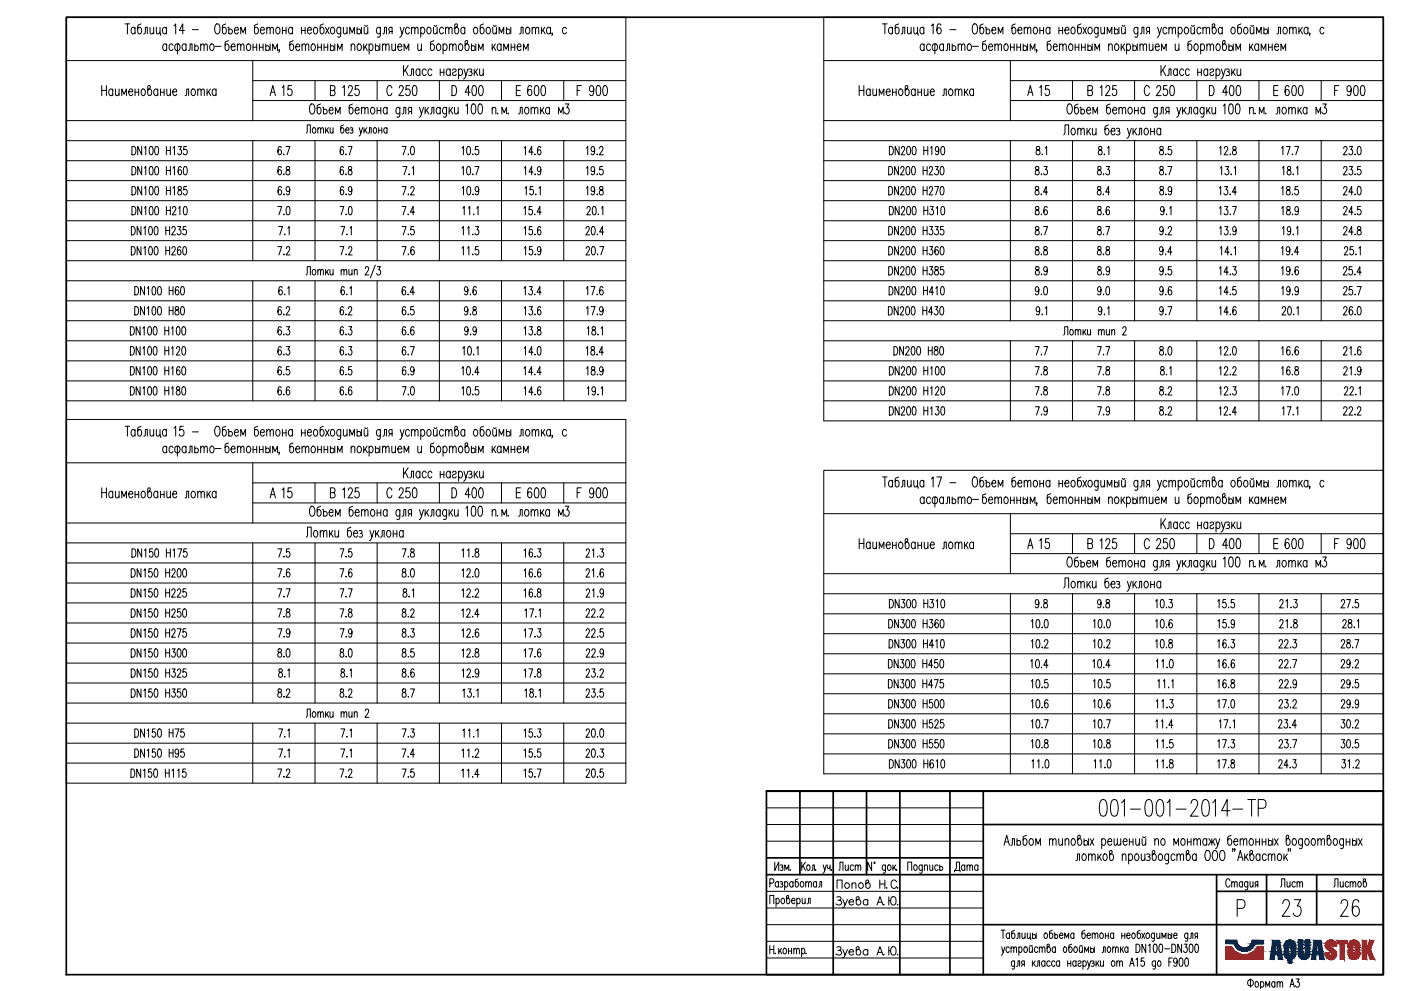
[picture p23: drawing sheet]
<svg xmlns="http://www.w3.org/2000/svg" width="420mm" height="297mm" viewBox="0 0 420 297" stroke-linecap="round" stroke-linejoin="round" font-family="sans-serif">
<g fill="none" stroke="#000" stroke-width=".51">
<path d="M19.9 5.2h395v286.9h-395zM229.9 237.2h185v54.9h-185v-54.9h185M239.9 237.2v25M249.9 237.2v54.9M259.9 237.2v25M269.9 237.2v54.9M284.9 237.2v54.9M294.9 237.2v54.9M229.9 257.1h65M294.9 247.1h120M229.9 262.2h185M294.9 277.2h120"/>
<path d="M364.9 262.2v29.9M364.9 267.2h50M379.8 262.2v15M394.9 262.2v15"/>
</g>
<g fill="none" stroke="#000" stroke-width=".3">
<path d="M330.2 239.9l.8-.3a2.6 2.6 0 0 1 1 2.9l-.5 1.9-.5 .2-.8-.2a5.2 5.2 0 0 1 0-4.5zM333.5 239.9l.5-.3 .9 .3a5.6 5.6 0 0 1 0 4.5l-.5 .2-.9-.2a5.2 5.2 0 0 1 0-4.5zM343.9 239.9l.5-.3 .8 .3a5.6 5.6 0 0 1 0 4.5l-.5 .2-.8-.2a5.2 5.2 0 0 1 0-4.5zM347.2 239.9l.9-.3a2.68 2.68 0 0 1 .9 2.9l-.5 1.9-.4 .2-.9-.2a5.2 5.2 0 0 1 0-4.5zM360.9 239.9l.8-.3a2.6 2.6 0 0 1 1 2.9l-.5 1.9-.9 .2a2.57 2.57 0 0 1-.9-2.8zM374.2 239.6h2.3M375.4 239.6v5M232.4 258.4v2.5l1.1-2.5v2.5M234 259.3a.47 .47 0 0 1 .5 0 .47 .47 0 0 1 .2 .5l-.4 .1M234.6 259.9l.3 .5-.2 .4h-.7M240.4 258.4v2.5M240.8 259.5l.7 1.4"/>
<path d="M241.5 258.4l-1.1 1.7M242.2 259.3a.81 .81 0 0 1 .8 .7 .81 .81 0 0 1-.4 .9l-.6-.3-.1-.7zM246.9 259.2l.4 1.7 .5-1.7M248.1 259.2l.3 1.1 .5-.5M248.9 259.2v1.7M253.5 259.2l.1 1.6 .4 .1 .4-.5M254.4 259.2v1.7M256 259.6l-.2-.3a.79 .79 0 0 0-.9 .7 .79 .79 0 0 0 .7 .9l.4-.3M256.5 259.7l.4-.5 .3 .1 .1 1.6M256.5 259.2v1.7M257.3 259.7l.2-.4h.5l.1 1.6M261.4 258.4v2.5l-1.2-2.5v2.5"/>
<path d="M262.2 258.5h.2l-.1 .4zM265.5 259.6l-.1-.3a.79 .79 0 0 0-.9 .7 .79 .79 0 0 0 .7 .9l.3-.3M265.5 259.2v2.3l-.3 .2-.4-.1M266.4 259.3a.79 .79 0 0 1 .9 .7 .79 .79 0 0 1-.7 .9l-.5-.7zM267.8 259.2v1.7M268.1 259.9l.6 1M268.6 259.2l-.8 1.2M274.3 259.3a.79 .79 0 0 1 .8 .8 .79 .79 0 0 1-.7 .8l-.4-.7zM276.6 259.6l-.2-.3a.79 .79 0 0 0-.8 .7 .79 .79 0 0 0 .7 .9l.3-.3M276.6 259.2l-.1 2.3-.2 .2-.5-.1M277.2 259.7l.5-.5 .4 .1 .1 1.6M277.2 259.2v1.7"/>
<path d="M278.8 259.2l.1 1.6 .4 .1 .4-.5M279.7 259.2v1.7M281.3 259.6l-.1-.3a.79 .79 0 0 0-.9 .7 .79 .79 0 0 0 .7 .9l.3-.3M281.8 259.9a.52 .52 0 0 1 .8 0 .52 .52 0 0 1 0 .8 .52 .52 0 0 1-.8-.1M281.8 259.2v1.7M289.3 259.6l-.1-.3a.79 .79 0 0 0-.9 .5 .79 .79 0 0 0 .3 1l.4 .1 .3-.3M289.3 259.2v1.7M290 259.7l.4-.5 .4 .1 .1 1.6M290 259.2v1.7M290.9 259.7l.2-.4h.5l.1 1.6M293.3 259.6l-.2-.3a.79 .79 0 0 0-.9 .5 .79 .79 0 0 0 .3 1l.4 .1 .4-.3M293.3 259.2v1.7"/>
<path d="M301.1 253.4l.8-3 .8 3M301.4 252.3h1M303.1 253.4l.4-.2 .1-1.8h.6v2M305 252.2a.64 .64 0 0 1 .9 0 .64 .64 0 0 1 0 .9 .64 .64 0 0 1-.9 0M305 251.4v2M307.8 250.4l-.9 .4-.1 2a.55 .55 0 0 0 .3 .5 .55 .55 0 0 0 .6-.1 1.04 1.04 0 0 0 .4-1.1 1.04 1.04 0 0 0-.9-.7l-.4 .4M308.9 251.5l.2-.1a1.01 1.01 0 0 1 .8 1 1.01 1.01 0 0 1-.8 1l-.2-.2a1.26 1.26 0 0 1 0-1.7zM310.6 253.4v-2l.7 1.5 .7-1.5v2M314.7 251.9l.5-.5 .4 .1 .1 1.9M314.7 251.4v2M315.7 251.9l.5-.5 .4 .1 .1 1.9M317.5 251.4l.1 1.8 .5 .2 .5-.6"/>
<path d="M318.6 251.4v2M319.4 251.9l.5-.5 .5 .1 .1 1.9M319.4 251.4v2M321.5 251.5l.2-.1a1.01 1.01 0 0 1 .8 1 1.01 1.01 0 0 1-.8 1l-.5-.9zM322.7 257.9l.4-.1 .1-1.9h.6v2M323.6 251.4a1.01 1.01 0 0 1 .8 1 1.01 1.01 0 0 1-.8 1l-.4-.6v-2.1l.3-.3 .4 .1a.74 .74 0 0 1-.5 1l-.2 .3M324.8 256.1l.2-.2a1.01 1.01 0 0 1 .8 1 1.01 1.01 0 0 1-.8 1l-.5-.8zM325.1 252.2a.7 .7 0 0 1 1.1 .1 .7 .7 0 0 1-.4 1.1h-.4l-.3-.3M325.1 251.4v2M326.4 251.4v2M326.5 256.5l.5-.6 .3 .2 .2 1.8M326.5 255.9v2"/>
<path d="M326.9 251.4l1.1 2M327.5 256.5l.5-.6 .4 .2 .1 1.8M328 251.4l-1.1 2M329.3 255.9v2M329.7 256.8l.7 1.1M330.3 255.9l-1 1.4M330.4 251.8l.4-.4a1.01 1.01 0 0 1 .8 1 1.01 1.01 0 0 1-.8 1l-.4-.5M330.4 251.4v3M331.1 256.1l.1-.2a1.01 1.01 0 0 1 .9 1 1.01 1.01 0 0 1-.9 1l-.4-.8zM332.2 252.2h1.2l-.2-.7a.95 .95 0 0 0-1.1 .6 .95 .95 0 0 0 .4 1.1l.5 .2 .4-.5M333.1 255.9a1.01 1.01 0 0 1 .9 1 1.01 1.01 0 0 1-.9 1l-.3-.6v-2.1l.3-.3 .3 .2a.76 .76 0 0 1-.4 1l-.2 .3M334.1 251.4l.1 1.8 .4 .2 .5-.6"/>
<path d="M335.1 251.4l.1 1.8 .4 .2 .5-.6M336.1 251.4v2M336.4 240.6l.8-1v5M336.6 256.5l.4-.6 .6 .2 .1 1.8M336.6 255.9v2M336.8 252.2h1.2l-.1-.6-.3-.2a1.03 1.03 0 0 0-.8 1 1.03 1.03 0 0 0 .8 1l.4-.5M338.5 256.4l.2-.3a.95 .95 0 0 1 1 .5 .95 .95 0 0 1-.3 1.2l-.5 .1-.4-.4M338.5 255.9v3.1M338.7 252.3h1.1M338.7 251.4v2M339 242.5h3M339.8 251.4v2"/>
<path d="M340.6 256.1l.2-.2a1.01 1.01 0 0 1 .8 1 1.01 1.01 0 0 1-.8 1l-.5-.8zM340.6 251.4l.1 1.8 .5 .2 .5-.6M341.7 251.4v2M342.3 255.9l.1 1.9 .4 .1 .6-.6M342.5 251.4l.1 1.8 .5 .2 .5-.6M342.7 250.8l.3 .3 .5-.3M343.4 255.9v2M343.6 251.4v2M343.9 256.1a.63 .63 0 0 1 1 .3l-.3 .4h-.3M344.6 256.8l.3 .3v.5l-.3 .3-.7-.1M346 255.9a1.01 1.01 0 0 1 .8 1 1.01 1.01 0 0 1-.8 1l-.4-.6v-2.1l.2-.3 .5 .2a.74 .74 0 0 1-.5 1l-.2 .3M346.3 251.9l.5-.5 .5 .1 .1 1.9"/>
<path d="M346.3 251.4v2M347.7 256.1l.2-.2a1.03 1.03 0 0 1 .8 1 1.03 1.03 0 0 1-.8 1l-.5-.8zM348.4 251.5l.2-.1a1.01 1.01 0 0 1 .8 1 1.01 1.01 0 0 1-.8 1l-.2-.2a1.26 1.26 0 0 1 0-1.7zM350 240.6l.8-1v5M350.5 256.4l-.4-.5a1.01 1.01 0 0 0-.8 1 1.01 1.01 0 0 0 .8 1l.4-.4M350.5 255.9l-.1 2.8-.3 .3-.5-.2M352 253.4v-2l.7 1.5 .7-1.5v2M352.4 256.4l-.5-.5a1.03 1.03 0 0 0-.7 1 1.03 1.03 0 0 0 .7 1l.5-.4M352.7 242.5h3M353 256.5l.5-.6 .4 .2 .1 1.8M353 255.9v2M354 256.5l.4-.6 .5 .2 .1 1.8"/>
<path d="M354.4 251.5a.95 .95 0 0 1 1.1 .6 .95 .95 0 0 1-.4 1.1l-.5 .2-.4-.5-.1-.7zM356.1 252.3h1.1M356.1 251.4v2M356.2 255.9a1.01 1.01 0 0 1 .8 1 1.01 1.01 0 0 1-.8 1l-.4-.6v-2.1l.3-.3 .4 .2a.74 .74 0 0 1-.5 1l-.2 .3M357.2 240.8l.2-.7a1.1 1.1 0 0 1 1.5-.1 1.1 1.1 0 0 1 .1 1.6l-2 3h2.4M357.2 251.4v2M358 251.9l.5-.5 .4 .1 .1 1.9M358 251.4v2M358.8 256.4l-.3-.3a.91 .91 0 0 0-1 .4 .91 .91 0 0 0 .2 1.1l.7 .3 .4-.4M358.8 255.9v2M359 251.9l.5-.5 .4 .1 .1 1.9M361.8 255.1l.2-.2a1.27 1.27 0 0 1 1 1.9l-.1 .4a.7 .7 0 0 1-.7 .8 .7 .7 0 0 1-.7-.8l-.2-1.1z"/>
<path d="M361.9 251.8l-.2-.3a.95 .95 0 0 0-1.1 .6 .95 .95 0 0 0 .4 1.1l.5 .2 .4-.5M361.9 251.4v2M362.5 251.4l.9 1.2 .9-1.2M363.1 252.2l-.7 1.2M363.4 251.4v2M363.7 240.6l.8-1v5M363.7 252.2l.7 1.2M364 255.1l.2-.2a1.32 1.32 0 0 1 1 1.9l-.1 .4a.7 .7 0 0 1-.7 .8 .7 .7 0 0 1-.7-.8l-.2-1.1zM364.6 251.4l.6 2 .6-2M365.2 253.4l-.2 .5-.5 .5M366.2 255.1l.2-.2a1.32 1.32 0 0 1 1 1.9l-.1 .4a.7 .7 0 0 1-.7 .8 .7 .7 0 0 1-.7-.8l-.2-1.1zM368.9 243h-2.5l1.6-3.4v5"/>
<path d="M369.2 250.4l-.7 .3-.3 .4v1.7a.57 .57 0 0 0 .3 .5 .57 .57 0 0 0 .6-.1 1.07 1.07 0 0 0 .4-1.1 1.07 1.07 0 0 0-.9-.7l-.4 .4M369.7 242.5h3M369.8 254.5h-.2h.2l-.2 .7M370 252.2h1.2l-.1-.6-.3-.2a1.01 1.01 0 0 0-.8 1 1.01 1.01 0 0 0 .8 1l.4-.5M370.4 254.5h-.3h.3l-.3 .7M371.2 257.9l.8-3 .8 3M371.5 256.9h1M371.9 251.9l.5-.5 .4 .1 .1 1.9M371.9 251.4v2M372.9 251.9l.5-.5 .4 .1 .1 1.9M373.3 255.9v2M373.7 256.8l.7 1.1"/>
<path d="M374.3 255.9l-1 1.4M374.9 251.5l.2-.1a1.01 1.01 0 0 1 .8 1 1.01 1.01 0 0 1-.8 1l-.2-.2a1.26 1.26 0 0 1 0-1.7zM375.3 255.9a1.01 1.01 0 0 1 .8 1 1.01 1.01 0 0 1-.8 1l-.5-.6v-2.1l.3-.3 .5 .2a.74 .74 0 0 1-.5 1l-.3 .3M376.6 252.3h1.1M376.6 251.4v2M377.3 242.3h1.6a1.44 1.44 0 0 0 .8-1.3 1.44 1.44 0 0 0-.8-1.4h-1.6v5M377.7 251.4v2M377.9 256.4l-.3-.3a.89 .89 0 0 0-1 .5 .89 .89 0 0 0 .3 1l.6 .3 .4-.4M377.9 255.9v2M378.5 252.3h1.1M378.5 251.4v2M379.6 251.4v2"/>
<path d="M379.8 256.4l-.4-.5a1.01 1.01 0 0 0-.8 1 1.01 1.01 0 0 0 .8 1l.4-.4M380.4 256.5l.5-.6 .3 .2 .2 1.8M380.4 255.9v2M380.4 252.2a.64 .64 0 0 1 .9 0 .64 .64 0 0 1 0 .9 .64 .64 0 0 1-.9 0M380.4 251.4v2M381.4 256.5l.5-.6 .4 .2v1.8M381.7 251.4v2M382.2 251.4l1.1 2M383.3 251.4l-1.1 2M383.4 256.1l.2-.2a1.01 1.01 0 0 1 .8 1 1.01 1.01 0 0 1-.8 1l-.5-.8zM385 255.9v2M385.5 256.8l.7 1.1"/>
<path d="M386.1 255.9l-1.1 1.4M386.1 251.4a1.01 1.01 0 0 1 .8 1 1.01 1.01 0 0 1-.8 1l-.4-.6v-2.1l.3-.3 .4 .1a.74 .74 0 0 1-.5 1l-.2 .3M386.4 254.5h-.1h.1l-.1 .7M387 254.5h-.1h.1l-.1 .7M387.8 251.5l.2-.1a1.01 1.01 0 0 1 .8 1 1.01 1.01 0 0 1-.8 1l-.5-.9zM390.6 251.8l-.2-.3a.95 .95 0 0 0-1.1 .6 .95 .95 0 0 0 .4 1.1l.5 .2 .4-.5M390.6 251.4l-.1 2.7-.3 .3-.5-.2M391.6 251.5l.2-.1a1.01 1.01 0 0 1 .8 1 1.01 1.01 0 0 1-.8 1l-.5-.9zM393.5 251.5l.2-.1a1.03 1.03 0 0 1 .8 1 1.03 1.03 0 0 1-.8 1l-.5-.9zM395.2 251.9l.5-.5 .4 .1 .1 1.9M395.2 251.4v2M396.2 251.9l.5-.5 .4 .1 .1 1.9"/>
<path d="M398.4 251.4a1.03 1.03 0 0 1 .8 1 1.03 1.03 0 0 1-.8 1l-.4-.6v-2.1l.3-.3 .4 .1a.74 .74 0 0 1-.5 1l-.2 .3M400.1 251.5l.2-.1a1.01 1.01 0 0 1 .8 1 1.01 1.01 0 0 1-.8 1l-.5-.9zM402.9 251.8l-.4-.4a1.03 1.03 0 0 0-.8 1 1.03 1.03 0 0 0 .8 1l.4-.5M402.9 251.4l-.1 2.7-.3 .3-.5-.2M403.7 252.3h1.1M403.7 251.4v2M404.8 251.4v2M405.6 252.2a.64 .64 0 0 1 .9 0 .64 .64 0 0 1 0 .9 .64 .64 0 0 1-.9 0M405.6 251.4v2M406.9 251.4v2M407.4 251.4l1.1 2M408.5 251.4l-1.1 2"/>
<path d="M230.9 264.7l1-.1 .2-.4-.2-.7-1-.1v2.5M230.9 270.9v-2.5h1.2v2.5M232.7 269.6l.2-.2a.76 .76 0 0 1 .9 .4 .76 .76 0 0 1-.3 1l-.4 .1-.4-.3M232.7 269.2v2.5M233.5 264.6l-.2-.2a.77 .77 0 0 0-.9 .4 .77 .77 0 0 0 .3 1l.5 .1 .3-.3M233.5 264.2v1.7M233.9 264.4a.51 .51 0 0 1 .8 .2l-.1 .2-.4 .2M234.5 265l.3 .4-.2 .4h-.7M234.5 269.4a.79 .79 0 0 1 .9 .5 .79 .79 0 0 1-.5 1l-.6-.3-.1-.6zM235.3 264.6l.2-.2a.76 .76 0 0 1 .9 .4 .76 .76 0 0 1-.4 1l-.3 .1-.4-.3M235.3 264.2v2.5M235.4 260.9v-1.7l.6 1.4 .5-1.4v1.7"/>
<path d="M236.2 269.2a.84 .84 0 0 1 .7 .9 .84 .84 0 0 1-.7 .8l-.3-.5v-1.8l.5-.2 .1 .4-.6 .8M237 260.6v.3l.1-.1M237.4 270h1l-.2-.6a.79 .79 0 0 0-.9 .5 .79 .79 0 0 0 .5 1l.6-.3M237.8 264.6l-.2-.2a.77 .77 0 0 0-.9 .4 .77 .77 0 0 0 .4 1l.4 .1 .3-.3M237.8 264.2v1.7M239 269.6l.1-.2a.79 .79 0 0 1 1 .5 .79 .79 0 0 1-.5 1l-.6-.3M239 269.2v2.5M239.3 263.4l-.7 .3-.1 .3 .2 1.8a.76 .76 0 0 0 .8-.5 .76 .76 0 0 0-.3-.9l-.4-.2-.3 .4M240.2 264.4a.79 .79 0 0 1 1 .5 .79 .79 0 0 1-.5 1l-.6-.3-.1-.6zM240.6 269.2l.1 1.6 .4 .1 .4-.5M241.5 269.2v1.7M241.6 264.7l.4-.5 .4 .2 .1 1.5"/>
<path d="M241.6 264.2v1.7M242 270.9l.4-.1 .1-1.6h.5v1.7M242.5 264.7l.4-.5 .3 .2 .1 1.5M243.4 260.9l.4-.5v-1.2h.4v1.7M244.6 260.6v.3l.1-.1M244.9 264.6l-.2-.2a.73 .73 0 0 0-.8 .3 .73 .73 0 0 0 .1 .9l.5 .3 .4-.3M244.9 264.2v1.7M245.5 265.9l.3-.1 .1-1.6h.5v1.7M247.3 260.9l-.5 .8M249.4 260.6v.2M250.9 268.9a.87 .87 0 0 1 1.3 .3l-.1 .4-.4 .2a.8 .8 0 0 1 .6 1.2 .8 .8 0 0 1-1.3 .1l-.3-.2M251 266.3v-2.5h1.5v2.5"/>
<path d="M251.3 269.8h.4M251.6 260.9l.3-.5v-2h.9v2.5M252.8 269.6l.6 1.7 .8-1.7M253.4 271.3l-.4 .7-.4 .1M254.6 270.3h1.4a.68 .68 0 0 0-.7-.7 .68 .68 0 0 0-.7 .7 .75 .75 0 0 0 .5 .9 .75 .75 0 0 0 .9-.3M255.5 265.1l.6-.5 .5 .1 .1 1.6M255.5 264.6v1.7M257.2 269.6a.8 .8 0 0 1 1 .5 .8 .8 0 0 1-.4 1 .8 .8 0 0 1-1-.3v-1.8l.7-.2 .2 .4-.9 .8M257.8 264.7a.77 .77 0 0 1 1 .3 .77 .77 0 0 1-.2 1 .77 .77 0 0 1-1-.1l-.1-.6zM260.1 264.6a.79 .79 0 0 1 1 1.1 .79 .79 0 0 1-1.4 .1v-1.8l.6-.2 .2 .3-.1 .3-.7 .6M260.3 270a.79 .79 0 0 0-1.2-.1 .79 .79 0 0 0 0 1.1 .79 .79 0 0 0 1.2-.1M260.3 269.6v1.7"/>
<path d="M263 271.3l.9-2.5 .9 2.5M263.3 270.4h1.2M263.8 263.8v2.5M263.8 265h1.6M265.1 271.1h-.1h.2M265.4 263.8v2.5M265.9 266l-.1 .1h.2M266.6 270h.5M266.6 268.8v2.5M267.5 268.9l.7-.1a1.65 1.65 0 0 1 0 2.5 1.25 1.25 0 0 1-1.1-.8 1.25 1.25 0 0 1 .1-1.3zM268.9 260.6v.3l.1-.1M268.9 264.4a.84 .84 0 0 0-1-.6 .84 .84 0 0 0-.7 .9v.6a.84 .84 0 0 0 .7 1 .84 .84 0 0 0 1-.6"/>
<path d="M269.2 266v.3l.1-.2M269.2 271.1v.2l.1-.2M272.2 260.9v-2.5h1.2v2.5M286.2 261.4v-.5h1.7v.5M286.4 260.9a2.77 2.77 0 0 0 .4-2.5h1v2.5M300.3 278.8h1.1M300.8 278.8v2.5M302.8 280l-.2-.2a.77 .77 0 0 0-.9 .4 .77 .77 0 0 0 .3 1l.4 .1 .4-.3M302.8 279.7v1.6M304.2 278.8l-.8 .6 .2 1.8a.77 .77 0 0 0 .9-.5 .77 .77 0 0 0-.3-.9l-.5-.1-.3 .3M306.5 279.7l.1 1.5 .4 .1 .4-.5M307.4 279.7v1.6"/>
<path d="M308.1 279.7l.1 1.5 .4 .1 .4-.5M309 279.7l.1 2M309.7 279.7v1.6M310.8 279.7v1.6M313.3 279.8a.76 .76 0 0 1 .9 .4 .76 .76 0 0 1-.3 1 .76 .76 0 0 1-.9-.5 .76 .76 0 0 1 .3-.9zM315.6 278.8l-.9 .6 .2 1.8a.77 .77 0 0 0 .9-.5 .77 .77 0 0 0-.3-.9l-.4-.1-.4 .3M316.1 279.7h.2v1.6M322.1 280l-.2-.2a.76 .76 0 0 0-.9 .4 .76 .76 0 0 0 .3 1l.5 .1 .3-.3M322.1 279.7v1.6M325.3 278.8l-.8 .6 .1 1.8a.77 .77 0 0 0 1-.5 .77 .77 0 0 0-.4-.9l-.4-.1-.3 .3M327.6 279.7v1.6M330.1 279.8a.79 .79 0 0 1 .9 .5 .79 .79 0 0 1-.5 1l-.6-.3-.1-.6z"/>
<path d="M331.5 279.7v1.6M332.4 279.7v1.6M334 280l-.2-.2a.77 .77 0 0 0-.9 .4 .77 .77 0 0 0 .3 1l.5 .1 .3-.3M334 279.7v1.6M336.4 279.7v1.6M337.3 279.7v1.6M339.7 279.8a.76 .76 0 0 1 .8 .4 .76 .76 0 0 1-.3 1 .76 .76 0 0 1-.9-.5 .76 .76 0 0 1 .4-.9zM341.9 278.8l-.8 .6 .1 1.8a.77 .77 0 0 0 .9-.5 .77 .77 0 0 0-.3-.9l-.4-.1-.3 .3M342.4 279.7l.9 1.6M343.3 279.7l-.9 1.6M343.9 279.8a.79 .79 0 0 1 1 .5 .79 .79 0 0 1-.6 1l-.6-.3-.1-.6zM346.2 280l-.1-.2a.77 .77 0 0 0-.9 .4 .77 .77 0 0 0 .3 1l.4 .1 .3-.3"/>
<path d="M346.2 279.7l-.1 2.2-.2 .3-.4-.2M346.9 279.7l.1 1.5 .4 .1 .4-.5M347.8 279.7v1.6M350.3 279.7v1.6M351.4 279.7v1.6M356.2 280l-.1-.2a.79 .79 0 0 0-1 .6 .79 .79 0 0 0 .6 .9l.5-.3M356.2 279.7l-.1 2.2-.2 .3-.4-.2M368.9 264a.59 .59 0 0 0-.6-.6 .59 .59 0 0 0-.6 .6l-.1 1a.67 .67 0 0 0 .4 .9 .67 .67 0 0 0 .9-.6M369.4 264.7l.4-.5 .3 .2 .1 1.5M369.4 264.2v1.7M370.2 264.7l.4-.5 .4 .2v1.5M371 272.3h1.5a1.41 1.41 0 0 0 .9-1.3 1.41 1.41 0 0 0-.9-1.3h-1.5v5"/>
<path d="M372.6 264.6l-.1-.2a.77 .77 0 0 0-.9 .4 .77 .77 0 0 0 .3 1l.4 .1 .3-.3M372.6 264.2v1.7M374.2 264.6l-.2-.2a.79 .79 0 0 0-.9 .5 .79 .79 0 0 0 .5 1l.6-.3M374.2 264.2l-.1 2.3-.2 .2-.4-.1M374.9 264.2l.1 1.6 .4 .1 .4-.5M375.8 264.2v1.7M376.7 265.3l-.3 .6M377.2 265.3h-.5l-.2-.3-.1-.3 .3-.5h.5v1.7M384 265.9l.4-.5v-2h.9v2.5M384.7 270.8l.2-.7a1.1 1.1 0 0 1 1.6-.1 1.1 1.1 0 0 1 0 1.6l-2 3.1h2.4M386 264.2l.1 1.6 .3 .1 .5-.5M386.9 264.2v1.7"/>
<path d="M388.2 269.7h1.8l-1 1.9h.5a1.84 1.84 0 0 1-.3 3.1 1.08 1.08 0 0 1-1.4-1M388.5 264.6l-.2-.2a.79 .79 0 0 0-1 .5 .79 .79 0 0 0 .6 1l.6-.3M389 264.7l.4-.5 .3 .2 .1 1.5M389 264.2v1.7M389.8 264.7l.4-.5 .4 .2v1.5M400 265.9l.3-.5v-2h1v2.5M401.9 264.2l.1 1.6 .4 .1 .4-.5M402.8 264.2v1.7M404.4 264.6l-.1-.2a.79 .79 0 0 0-1 .5 .79 .79 0 0 0 .5 1l.6-.3M404.9 264.7l.4-.5 .4 .2 .1 1.5M404.9 264.2v1.7M405.8 264.7l.4-.5 .3 .2 .1 1.5"/>
<path d="M407.6 264.2a.84 .84 0 0 1 .7 .9 .84 .84 0 0 1-.7 .8l-.4-.7zM409.2 264.2a.84 .84 0 0 1 .7 .9 .84 .84 0 0 1-.7 .8l-.4-.5v-1.7l.5-.3 .1 .6-.6 .6M230.9 283.4v2.5M230.9 284.6h1.2M232.1 283.4v2.5M232.5 285.7v.2l.1-.1M233.5 284.2v1.7M233.9 284.9l.6 1M234.4 284.2l-.9 1.2M235.1 284.4a.81 .81 0 0 1 .9 .5 .81 .81 0 0 1-.5 1 .89 .89 0 0 1-.7-.6 .89 .89 0 0 1 .3-.9zM236.5 285.1h.9M236.5 284.2v1.7"/>
<path d="M237.4 284.2v1.7M238.1 284.7l.4-.5 .3 .2 .1 1.5M238.1 284.2v1.7M238.9 284.7l.4-.5 .3 .2 .1 1.5M240.4 284.6l.3-.4a.88 .88 0 0 1 .7 .9 .88 .88 0 0 1-.7 .8l-.3-.4M240.4 284.2v2.5M241.7 285.7v.2l.1-.1M250.9 283.9a.87 .87 0 0 1 1.3 .2l-.5 .8a.73 .73 0 0 1 .7 .9 .73 .73 0 0 1-1 .5l-.7-.4M251.3 284.9h.4M252.8 284.6l.6 1.7 .8-1.7M253.4 286.3l-.2 .5-.6 .3M254.6 285.3h1.4a.71 .71 0 0 0-.9-.7 .71 .71 0 0 0-.5 1 .73 .73 0 0 0 .6 .7 .73 .73 0 0 0 .8-.4"/>
<path d="M257.2 284.6a.8 .8 0 0 1 1 .5 .8 .8 0 0 1-.4 1 .8 .8 0 0 1-1-.3v-1.8l.7-.2 .2 .3-.9 .9M260.3 285a.78 .78 0 0 0-1.2-.1 .78 .78 0 0 0 0 1.1 .78 .78 0 0 0 1.2-.1M260.3 284.6v1.7M263 286.3l.9-2.5 .9 2.5M263.3 285.5h1.2M265.1 286l-.1 .2h.2M266.6 283.8v2.5M266.6 285h.5M267.5 283.9l.2-.1a1.27 1.27 0 0 1 .9 2l-.2 .4-.7 .1a1.62 1.62 0 0 1-.2-2.4zM269.2 286l.1 .2M300.4 283.8l.4 1.7 .6-1.7M300.8 285.5l-.2 .7-.3 .1"/>
<path d="M302.7 284.2l-.2-.3a.81 .81 0 0 0-.9 .6 .81 .81 0 0 0 .5 1l.6-.4M303.2 284.3l.4-.5 .3 .1 .1 1.6M303.2 283.8v1.7M304 284.3l.4-.5 .4 .1 .1 1.6M304.3 288.3l-.4-.3a.85 .85 0 0 0-.6 .8 .85 .85 0 0 0 .6 .8l.4-.3M304.3 288l-.1 2.2-.3 .3-.4-.1M304.9 289.6l.3-.1 .1-1.5h.5v1.6M304.9 281.3l.4-.1v-1.5h.5v1.6M305.5 284.2l.2-.3a.79 .79 0 0 1 .9 .5 .79 .79 0 0 1-.3 1l-.4 .1-.4-.4M305.5 283.8v2.5M306.7 289.1l-.3 .5M307.2 289.1h-.5l-.3-.3v-.3l.3-.5h.5v1.6"/>
<path d="M307.3 283.9a.81 .81 0 0 1 .9 .6 .81 .81 0 0 1-.5 1 .89 .89 0 0 1-.7-.7 .89 .89 0 0 1 .3-.9zM308.7 283.8l.1 1.6 .4 .1 .4-.5M308.8 283.3l.3 .3 .4-.3M309.6 283.8v1.7M309.6 288v1.6M309.7 280.4a.58 .58 0 0 1 .9 0 .58 .58 0 0 1-.4 .9l-.5-.2M310 288.7l.5 .9M310.5 288l-.9 1.2M310.9 289.6l.3-.1 .1-1.5h.5v1.6M311.2 284.2l-.1-.3a.81 .81 0 0 0-1 .6 .81 .81 0 0 0 .5 1l.6-.4M311.7 284.3l.4-.5 .3 .1 .1 1.6M311.7 283.8v1.7"/>
<path d="M312.5 284.3l.5-.5 .3 .1 .1 1.6M313.4 288.3l-.2-.2a.77 .77 0 0 0-.9 .5 .77 .77 0 0 0 .3 .9l.4 .1 .4-.3M313.4 288v1.6M314.4 283.8a.87 .87 0 0 1 .6 .8 .87 .87 0 0 1-.6 .9l-.4-.5v-1.8l.3-.2 .3 .1a.61 .61 0 0 1-.4 .8l-.2 .3M314.9 288.3l-.1-.2a.79 .79 0 0 0-1 .6 .79 .79 0 0 0 .6 .9l.5-.3M316.3 280.4a.57 .57 0 0 1 1 .1 .57 .57 0 0 1-.4 .8l-.6-.2M316.4 288.3l-.2-.2a.79 .79 0 0 0-.9 .6 .79 .79 0 0 0 .5 .9l.6-.3M316.5 284.2l-.1-.3a.79 .79 0 0 0-.9 .5 .79 .79 0 0 0 .3 1l.4 .1 .3-.4M316.5 283.8v1.7M317.7 280.4h1.1l-.2-.6a.79 .79 0 0 0-1 .5 .79 .79 0 0 0 .6 1l.6-.3M317.8 288.3l-.2-.2a.77 .77 0 0 0-.9 .5 .77 .77 0 0 0 .3 .9l.4 .1 .4-.3M317.8 288v1.6"/>
<path d="M319.3 283.8a.87 .87 0 0 1 .7 .8 .87 .87 0 0 1-.7 .9l-.4-.7zM319.3 281.3v-1.6l.6 1.3 .6-1.3v1.6M320.2 288.8h.9M320.2 288v1.6M321.1 288v1.6M321.4 283l-.6 .2-.3 .4 .2 1.8a.79 .79 0 0 0 .9-.5 .79 .79 0 0 0-.3-1l-.4-.1-.4 .4M322.3 283.9a.81 .81 0 0 1 .9 .6 .81 .81 0 0 1-.5 1 .89 .89 0 0 1-.7-.7 .89 .89 0 0 1 .3-.9zM322.7 288.3l-.2-.2a.73 .73 0 0 0-.8 .4 .73 .73 0 0 0 .1 .9l.6 .2 .3-.3M322.7 288v1.6M323.3 288.3a.48 .48 0 0 1 .5-.3 .48 .48 0 0 1 .4 .3l-.2 .4-.6 .2-.1 .4a.48 .48 0 0 0 .5 .4 .48 .48 0 0 0 .4-.4M323.7 283.8l.1 1.6 .4 .1 .4-.5M323.9 283.3l.2 .3 .4-.3"/>
<path d="M324.6 283.8v1.7M324.8 288.3l.1-.2a.79 .79 0 0 1 1 .6 .79 .79 0 0 1-.5 .9l-.6-.3M324.8 288v2.5M325.3 285.5v-1.7l.6 1.3 .6-1.3v1.7M326 280.4h1l-.2-.6a.79 .79 0 0 0-.9 .5 .79 .79 0 0 0 .5 1l.6-.3M326.1 288l.5 1.6 .5-1.6M326.6 289.6l-.6 .9M327.1 284.5a.54 .54 0 0 1 .8 0 .54 .54 0 0 1 0 .8 .54 .54 0 0 1-.8-.1M327.1 283.8v1.7M327.3 288.1a.51 .51 0 0 1 .8 .2l-.1 .3-.4 .1M327.6 280.1l.4-.4 .3 .1 .1 1.5M327.9 288.7l.3 .5-.2 .3h-.7"/>
<path d="M328.2 283.8v1.7M328.4 280.1l.4-.4 .4 .1 .1 1.5M328.7 288v1.6M329 288.7l.6 .9M329.6 288l-.9 1.2M330 288l.1 1.5 .4 .1 .4-.4M330.5 285.5l.4-.1v-1.6h.6v1.7M330.9 288v1.6M331.5 280.5h.9M332.3 283.9a.79 .79 0 0 1 .9 .5 .79 .79 0 0 1-.3 1l-.5 .1-.3-.4-.1-.6zM333.5 288.1a.79 .79 0 0 1 1 .6 .79 .79 0 0 1-.5 .9l-.6-.3-.1-.6zM333.7 284.3l.4-.5 .4 .1v1.6"/>
<path d="M333.7 283.8v1.7M334.5 284.3l.4-.5 .4 .1 .1 1.6M334.9 288.5l.5-.5 .3 .1 .1 1.5M334.9 288v1.6M335.8 288.5l.4-.5 .3 .1 .1 1.5M336 283.8v1.7M336.4 284.5l.6 1M336.4 280.5h.9M336.9 283.8l-.9 1.2M337.9 280.4h1l-.2-.6a.79 .79 0 0 0-.9 .5 .79 .79 0 0 0 .5 1l.6-.3M338.3 284.2l-.4-.4a.88 .88 0 0 0-.6 .8 .88 .88 0 0 0 .6 .9l.4-.4M338.3 283.8v1.7"/>
<path d="M338.8 289.6l.7-2.5 .6 2.5M339 288.8h.9M340.7 283h.6a1.56 1.56 0 0 1 0 2.5h-.6zM340.7 287.6l.4-.5v2.5M343.1 287.1h-.8v1a.55 .55 0 0 1 .9 .2v1a.55 .55 0 0 1-.6 .4 .55 .55 0 0 1-.5-.5M343.6 283v2.5l-1.1-2.5v2.5M344.5 283.5l.4-.5v2.5M346.1 283.1l.4-.1a1.76 1.76 0 0 1 0 2.5h-.1a2.08 2.08 0 0 1-.3-2.4zM346.5 288.3l-.1-.2a.79 .79 0 0 0-1 .6 .79 .79 0 0 0 .5 .9l.6-.3M346.5 288l-.1 2.2-.2 .3-.4-.1M347.4 288.1a.77 .77 0 0 1 .9 .5 .77 .77 0 0 1-.3 .9 .77 .77 0 0 1-.9-.4 .77 .77 0 0 1 .3-1zM347.8 283.1l.4-.1a1.76 1.76 0 0 1 0 2.5h-.1a2.08 2.08 0 0 1-.3-2.4z"/>
<path d="M348.5 281.3v-1.6l.6 1.3 .6-1.3v1.6M349.3 284.4h1.5M350.3 280.4a.53 .53 0 0 1 .8 0 .53 .53 0 0 1 0 .7 .53 .53 0 0 1-.8 0M350.5 288.3h.7M351.4 283h.6a1.56 1.56 0 0 1 0 2.5h-.6zM351.6 287.1h-1.1v2.5M352 280.4h1l-.2-.6a.79 .79 0 0 0-.9 .5 .79 .79 0 0 0 .5 1l.6-.3M353 288l-.2 .6a.68 .68 0 0 1-.9-.7 .68 .68 0 0 1 .9-.6l.2 .7a1.21 1.21 0 0 1-.6 1.6l-.4-.3M353.9 287.3l.4-.2a1.76 1.76 0 0 1 0 2.5h-.2a2 2 0 0 1-.2-2.3zM354.4 283v2.5l-1.2-2.5v2.5M355.1 283h.9l-.5 .9a.75 .75 0 0 1 .6 1 .75 .75 0 0 1-1 .5l-.1-.4M355.5 287.3l.5-.2a1.88 1.88 0 0 1 0 2.5h-.2a2 2 0 0 1-.3-2.3z"/>
<path d="M356.8 281.3l.4-.1v-1.5h.5v1.6M356.9 283.1l.4-.1a1.76 1.76 0 0 1 0 2.5h-.2a2.08 2.08 0 0 1-.2-2.4zM358.5 283.1l.4-.1a1.76 1.76 0 0 1 0 2.5l-.4-.1-.1-.4-.1-.9zM358.6 280.7l-.3 .6M359.1 280.7l-.7-.2-.1-.4 .3-.4h.5v1.6M375 293.4v2.5M376.6 294.3a.81 .81 0 0 1 .9 .6 .81 .81 0 0 1-.5 1l-.5-.4zM378 294.6l.2-.3a.81 .81 0 0 1 .9 .6 .81 .81 0 0 1-.5 1l-.6-.4M378 294.2v2.1M379.6 295.9v-1.7l.6 1.3 .6-1.3v1.7M382.3 294.6l-.1-.3a.79 .79 0 0 0-.9 .5 .79 .79 0 0 0 .3 1l.4 .1 .3-.4M382.3 294.2v1.7"/>
<path d="M383 294.7l.4-.5 .4 .1 .1 1.6M383 294.2v1.7M383.9 294.7l.4-.5 .3 .1 .1 1.6M386.9 295.9l.6-2.5 .7 2.5M387.1 295.1h.8M388.7 293.4h.9l-.5 .9a.75 .75 0 0 1 .6 1 .75 .75 0 0 1-1 .5l-.2-.4"/>
<circle cx="254" cy="265.4" r=".8"/>
<circle cx="375" cy="294.6" r=".94"/>
</g>
<path d="M229.9 242.1h65M229.9 247.1h65M229.9 252.1h65M229.9 272.2h65M229.9 277.2h65M229.9 267.2h65M229.9 282.2h65M229.9 287.1h65" fill="none" stroke="#000" stroke-width=".3"/>
<!-- layer: 0 -->
<g fill="none" stroke="#000" stroke-width=".3">
<path d="M37.5 7.2h1.4M38.2 7.2v3M40.5 8.6l-.4-.4a1.03 1.03 0 0 0-.8 1 1.03 1.03 0 0 0 .8 1l.4-.5M40.5 8.2v2M42.3 7.2l-.9 .4-.1 .3v1.7l.2 .4a.91 .91 0 0 0 1-.5 .91 .91 0 0 0-.2-1.1l-.6-.2-.4 .4M43.1 10.2l.4-.2 .1-1.8h.6v2M45 8.2l.1 1.8 .5 .2 .5-.6M46.1 8.2v2M46.9 8.2l.1 1.8 .5 .2 .5-.6M48 8.2v2h.2v.4M49.9 8.6l-.4-.4a1.01 1.01 0 0 0-.8 1 1.01 1.01 0 0 0 .8 1l.4-.5M49.9 8.2v2"/>
<path d="M50 13.6l-.2-.3a.95 .95 0 0 0-1.1 .6 .95 .95 0 0 0 .4 1.1l.5 .2 .4-.5M50 13.2v2M51.9 13.6l-.4-.4a1.01 1.01 0 0 0-.8 1 1.01 1.01 0 0 0 .8 1l.4-.5M52.2 7.7l.5-.5v3M52.7 13.3a1.01 1.01 0 0 1 1.3 .5 1.01 1.01 0 0 1-.5 1.4h-.6l-.4-.5-.1-.7zM53.2 13.2v3M55.3 9.1h-1.5l1-1.9v3M55.8 13.6l-.2-.3a.95 .95 0 0 0-1.1 .6 .95 .95 0 0 0 .4 1.1l.5 .2 .4-.5M55.8 13.2v2M56.5 15.2l.4-.2 .1-.4v-1.4h.6v2M57.7 8.9h1.8M58.4 14a.64 .64 0 0 1 .9 0 .64 .64 0 0 1 0 .9 .64 .64 0 0 1-.9 0"/>
<path d="M58.4 13.2v2M60.2 13.7l.5-.5 .4 .1 .1 1.9M60.2 13.2v2M61.2 13.7l.5-.5 .4 .1 .1 1.9M63.2 13.3l.2-.1a1.01 1.01 0 0 1 .8 1 1.01 1.01 0 0 1-.8 1l-.5-.9zM64.5 13.9h1.8M64.8 7.3l.2-.1a1.27 1.27 0 0 1 1 1.8l-.1 .4a.7 .7 0 0 1-.7 .8 .7 .7 0 0 1-.7-.8l-.1-1.1zM67.7 7.2l-.9 .4-.1 .3v1.7l.2 .4a.91 .91 0 0 0 1-.5 .91 .91 0 0 0-.2-1.1l-.6-.2-.4 .4M68.3 8.2h.3v2M68.5 12.1l-.9 .5-.1 .3 .2 2.1a.95 .95 0 0 0 1.1-.5 .95 .95 0 0 0-.4-1.2l-.5-.1-.4 .4M68.6 9a.64 .64 0 0 1 .9 0 .64 .64 0 0 1 0 .9 .64 .64 0 0 1-.9 0M69.3 14h1.2l-.4-.8a1.01 1.01 0 0 0-.8 1 1.01 1.01 0 0 0 .8 1l.4-.5"/>
<path d="M70.3 9h1.2l-.1-.6-.3-.2a1.01 1.01 0 0 0-.8 1 1.01 1.01 0 0 0 .8 1l.4-.5M71.2 13.7l.5-.5 .4 .1 .1 1.9M71.2 13.2v2M72.2 10.2v-2l.7 1.5 .7-1.5v2M72.2 13.7l.5-.5 .4 .1 .1 1.9M74.2 13.3l.2-.1a1.01 1.01 0 0 1 .8 1 1.01 1.01 0 0 1-.8 1l-.5-.9zM75.9 14.1h1.1M75.9 13.2v2M77 13.2v2M77.3 7.2l-.9 .4-.1 2a.54 .54 0 0 0 .7 .6 1.09 1.09 0 0 0 .5-1.1 1.09 1.09 0 0 0-.8-.9l-.4 .4M77.8 14.1h1.1M77.8 13.2v2"/>
<path d="M78.1 9h1.2l-.2-.7a.95 .95 0 0 0-1.1 .6 .95 .95 0 0 0 .4 1.1l.5 .2 .4-.5M78.9 13.2v2M79.7 14a.64 .64 0 0 1 .9 0 .64 .64 0 0 1 0 .9 .64 .64 0 0 1-.9 0M79.7 13.2v2M80 8.7l.5-.5 .4 .1 .1 1.9M80 8.2v2M81 8.7l.5-.5 .4 .1 .1 1.9M81 13.2v2M81.8 15.2v-2l.7 1.5 .7-1.5v2M83 8.3l.2-.1a1.03 1.03 0 0 1 .8 1 1.03 1.03 0 0 1-.8 1l-.5-.9zM83.8 15l-.1 .2v-.3l.1 .4-.2 .4M84.7 9.1h1.1"/>
<path d="M84.7 8.2v2M85.8 8.2v2M87.7 8.6l-.4-.4a1.01 1.01 0 0 0-.8 1 1.01 1.01 0 0 0 .8 1l.4-.5M87.7 8.2v2M87.9 12.1l-.9 .5-.1 .3v1.7l.2 .4a.91 .91 0 0 0 1-.4 .91 .91 0 0 0-.2-1.1l-.6-.3-.4 .4M88.7 14h1.2l-.4-.8a1.01 1.01 0 0 0-.8 1 1.01 1.01 0 0 0 .8 1l.4-.5M90.4 9.1h1.1M90.4 8.2v2M90.6 13.7l.5-.5 .4 .1 .1 1.9M90.6 13.2v2M91.5 8.2v2M91.6 13.7l.5-.5 .4 .1 .1 1.9"/>
<path d="M92.2 9h1.2l-.2-.7a.95 .95 0 0 0-1.1 .6 .95 .95 0 0 0 .4 1.1l.5 .2 .4-.5M93.6 13.3l.2-.1a1.01 1.01 0 0 1 .8 1 1.01 1.01 0 0 1-.8 1l-.5-.9zM94.3 8.3l.2-.1a1.01 1.01 0 0 1 .8 1 1.01 1.01 0 0 1-.8 1l-.5-.9zM95.3 14.1h1.1M95.3 13.2v2M96.4 13.2v2M97 7.2l-.9 .4-.1 .3v1.7l.2 .4a.91 .91 0 0 0 1-.5 .91 .91 0 0 0-.2-1.1l-.6-.2-.4 .4M97.2 14.1h1.1M97.2 13.2v2M97.6 8.2l1.1 2M98.3 13.2v2M98.7 8.2l-1.1 2"/>
<path d="M99.1 14a.7 .7 0 0 1 1.1 .1 .7 .7 0 0 1-.4 1.1h-.4l-.3-.3M99.1 13.2v2M99.4 8.3l.2-.1a1.01 1.01 0 0 1 .8 1 1.01 1.01 0 0 1-.8 1l-.5-.9zM100.4 13.2v2M101.2 15.2v-2l.7 1.5 .7-1.5v2M102.2 8.6l-.2-.3a.95 .95 0 0 0-1.1 .6 .95 .95 0 0 0 .4 1.1l.5 .2 .4-.5M102.2 8.2l-.1 2.7-.3 .3-.5-.2M103 8.2l.1 1.8 .5 .2 .5-.6M104.1 8.2v2M104.9 10.2v-2l.7 1.5 .7-1.5v2M105.3 13.7l.5-.5 .5 .1 .1 1.9M105.3 13.2v2"/>
<path d="M107.1 9a.7 .7 0 0 1 1.1 .1 .7 .7 0 0 1-.4 1.1h-.4l-.3-.3M107.1 8.2v2M107.4 13.3l.2-.1a1.01 1.01 0 0 1 .8 1 1.01 1.01 0 0 1-.8 1l-.5-.9zM108.4 8.2v2M109.1 13.2v2M109.2 8.2l.1 1.8 .5 .2 .5-.6M109.4 7.6l.3 .3 .5-.3M109.5 14l.7 1.2M110.1 13.2l-1 1.4M110.3 8.2v2M110.7 13.6l.4-.4a1.03 1.03 0 0 1 .8 1 1.03 1.03 0 0 1-.8 1l-.4-.5M110.7 13.2v3"/>
<path d="M112.6 14a.64 .64 0 0 1 .9 0 .64 .64 0 0 1 0 .9 .64 .64 0 0 1-.9 0M112.6 13.2v2M113.9 13.2v2M114.1 8.6l-.2-.3a.95 .95 0 0 0-1.1 .6 .95 .95 0 0 0 .4 1.1l.5 .2 .4-.5M114.1 8.2l-.1 2.7-.3 .3-.5-.2M114.7 13.7l.5-.5 .4 .1 .1 1.9M114.7 13.2v2M114.8 10.2l.4-.2 .1-.4v-1.4h.6v2M115.7 13.7l.5-.5 .4 .1 .1 1.9M117 9.4l-.4 .8M117.5 13.2l.1 1.8 .5 .2 .5-.6M117.6 9.4h-.6l-.4-.5 .4-.7h.6v2"/>
<path d="M118.6 13.2v2M119.3 14h1.2l-.4-.8a1.01 1.01 0 0 0-.8 1 1.01 1.01 0 0 0 .8 1l.4-.5M120 8.2l.6 2 .6-2M120.6 10.2l-.7 1M121.2 15.2v-2l.7 1.5 .7-1.5v2M122.8 8.6l-.4-.4a1.03 1.03 0 0 0-.8 1 1.03 1.03 0 0 0 .8 1l.4-.5M123.4 8.7l.5-.5 .4 .1 .1 1.9M123.4 8.2v2M124.4 8.7l.5-.5 .4 .1 .1 1.9M125.3 13.2l.1 1.8 .5 .2 .5-.6M126.2 8.6l.4-.4a1.01 1.01 0 0 1 .8 1 1.01 1.01 0 0 1-.8 1l-.4-.5M126.2 8.2v3"/>
<path d="M126.4 13.2v2M128.3 8.3l.2-.1a1.03 1.03 0 0 1 .8 1 1.03 1.03 0 0 1-.8 1l-.5-.9zM130 8.2l.1 1.8 .5 .2 .5-.6M130.1 12.1l-.9 .5-.1 .3 .2 2.1a.95 .95 0 0 0 1.1-.5 .95 .95 0 0 0-.4-1.2l-.5-.1-.4 .4M130.2 7.6l.3 .3 .5-.3M131.1 8.2v2M131.2 13.3a.95 .95 0 0 1 1.1 .6 .95 .95 0 0 1-.4 1.1l-.5 .2-.4-.5-.1-.7zM132.9 13.6l.4-.4a1.01 1.01 0 0 1 .8 1 1.01 1.01 0 0 1-.8 1l-.4-.5M132.9 13.2v3M133 8.6l-.4-.4a1.01 1.01 0 0 0-.8 1 1.01 1.01 0 0 0 .8 1l.4-.5M133.6 8.7l.5-.5 .4 .1 .1 1.9M133.6 8.2v2"/>
<path d="M134.6 8.7l.5-.5 .4 .1 .1 1.9M134.8 13.7l.5-.5 .4 .1 .1 1.9M134.8 13.2v2M135.8 13.7l.5-.5 .4 .1 .1 1.9M136.8 8.2a1.03 1.03 0 0 1 .8 1 1.03 1.03 0 0 1-.8 1l-.4-.6v-2.1l.3-.3 .4 .1a.74 .74 0 0 1-.5 1l-.2 .3M137.8 13.3l.2-.1a1.01 1.01 0 0 1 .8 1 1.01 1.01 0 0 1-.8 1l-.5-.9zM139.4 8.6l-.4-.4a1.01 1.01 0 0 0-.8 1 1.01 1.01 0 0 0 .8 1l.4-.5M139.4 8.2v2M139.9 13.2a1.01 1.01 0 0 1 .8 1 1.01 1.01 0 0 1-.8 1l-.4-.6v-2.2l.6-.3 .1 .8-.7 .7M141.4 14a.7 .7 0 0 1 1.1 .1 .7 .7 0 0 1-.4 1.1h-.4l-.3-.3M141.4 13.2v2M142.3 8.3a.95 .95 0 0 1 1.1 .6 .95 .95 0 0 1-.4 1.1l-.5 .2-.4-.5-.1-.7z"/>
<path d="M142.7 13.2v2M143.5 15.2v-2l.7 1.5 .7-1.5v2M145 7.2l-.9 .4-.1 2a.54 .54 0 0 0 .7 .6 1.09 1.09 0 0 0 .5-1.1 1.09 1.09 0 0 0-.8-.9l-.4 .4M146.1 8.3l.2-.1a1.01 1.01 0 0 1 .8 1 1.01 1.01 0 0 1-.8 1l-.5-.9zM147.6 13.2v2M147.8 8.2l.1 1.8 .5 .2 .5-.6M148 7.6l.3 .3 .5-.3M148 14l.7 1.2M148.6 13.2l-1 1.4M148.9 8.2v2M149.7 10.2v-2l.7 1.5 .7-1.5v2M150.3 13.6l-.2-.3a.95 .95 0 0 0-1.1 .6 .95 .95 0 0 0 .4 1.1l.5 .2 .4-.5"/>
<path d="M150.3 13.2v2M151.1 15.2v-2l.7 1.5 .7-1.5v2M151.9 9a.7 .7 0 0 1 1.1 .1 .7 .7 0 0 1-.4 1.1h-.4l-.3-.3M151.9 8.2v2M153.2 8.2v2M153.3 14.1h1.1M153.3 13.2v2M154.4 13.2v2M155.1 14h1.2l-.4-.8a1.01 1.01 0 0 0-.8 1 1.01 1.01 0 0 0 .8 1l.4-.5M155.8 10.2l.4-.2 .1-1.8h.6v2M157 15.2v-2l.7 1.5 .7-1.5v2M157.9 8.3l.2-.1a1.01 1.01 0 0 1 .8 1 1.01 1.01 0 0 1-.8 1l-.5-.9z"/>
<path d="M159.6 8.7l.5-.5 .4 .1 .1 1.9M159.6 8.2v2M160.6 8.7l.5-.5 .4 .1 .1 1.9M162.4 8.2v2M162.8 9l.7 1.2M163.4 8.2l-1 1.4M165.1 8.6l-.4-.4a1.01 1.01 0 0 0-.8 1 1.01 1.01 0 0 0 .8 1l.4-.5M165.1 8.2v2M165.7 10h-.2l.1-.1 .1 .1-.2 .7M169.9 8.6l-.2-.3a.95 .95 0 0 0-1.1 .6 .95 .95 0 0 0 .4 1.1l.5 .2 .4-.5M264.7 7.2h1.4M265.4 7.2v3"/>
<path d="M267.7 8.6l-.4-.4a1.01 1.01 0 0 0-.8 1 1.01 1.01 0 0 0 .8 1l.4-.5M267.7 8.2v2M269.5 7.2l-1 .4v.3v1.7l.2 .4a.93 .93 0 0 0 1-.5 .93 .93 0 0 0-.2-1.1l-.7-.2-.3 .4M270.2 10.2l.5-.2v-1.8h.6v2M272.1 8.2l.2 1.8 .4 .2 .5-.6M273.2 8.2v2M274.1 8.2l.1 1.8 .4 .2 .6-.6M275.2 8.2v2h.2v.4M277.1 8.6l-.3-.3a.91 .91 0 0 0-1 .5 .91 .91 0 0 0 .2 1.1l.7 .3 .4-.5M277.1 8.2v2M277.1 13.6l-.1-.3a.95 .95 0 0 0-1.1 .6 .95 .95 0 0 0 .4 1.1l.5 .2 .3-.5M277.1 13.2v2"/>
<path d="M279 13.6l-.1-.3a.95 .95 0 0 0-1.1 .6 .95 .95 0 0 0 .4 1.1l.5 .2 .3-.5M279.3 7.7l.6-.5v3M279.9 13.3a1.01 1.01 0 0 1 1.3 .5 1.01 1.01 0 0 1-.5 1.4h-.6l-.5-.5v-.7zM280.4 13.2v3M282.2 7.6a.57 .57 0 0 0-1-.3l-.1 .4a2.12 2.12 0 0 0 .4 2.5 .96 .96 0 0 0 .8-1 .96 .96 0 0 0-.8-.9l-.3 .1-.2 .7M282.9 13.6l-.1-.3a.95 .95 0 0 0-1.1 .6 .95 .95 0 0 0 .4 1.1l.5 .2 .3-.5M282.9 13.2v2M283.7 15.2l.3-.2 .2-.4v-1.4h.6v2M284.8 8.9h1.9M285.6 14a.64 .64 0 0 1 .9 0 .64 .64 0 0 1 0 .9 .64 .64 0 0 1-.9 0M285.6 13.2v2M287.3 13.7l.6-.5 .4 .1 .1 1.9"/>
<path d="M287.3 13.2v2M288.4 13.7l.5-.5 .3 .1 .2 1.9M290.4 13.3l.2-.1a1.01 1.01 0 0 1 .8 1 1.01 1.01 0 0 1-.8 1l-.5-.9zM291.7 13.9h1.7M292 7.3l.2-.1a1.27 1.27 0 0 1 .9 1.8v.4a.7 .7 0 0 1-.7 .8 .7 .7 0 0 1-.7-.8l-.1-1.1zM294.8 7.2l-.9 .4v.3v1.7l.2 .4a.91 .91 0 0 0 1-.5 .91 .91 0 0 0-.3-1.1l-.6-.2-.3 .4M295.5 8.2h.3v2M295.6 12.1l-.8 .5-.1 .3 .1 2.1a.95 .95 0 0 0 1.1-.5 .95 .95 0 0 0-.3-1.2l-.6-.1-.3 .4M295.8 9a.64 .64 0 0 1 .9 0 .64 .64 0 0 1 0 .9 .64 .64 0 0 1-.9 0M296.4 14h1.3l-.4-.8a1.01 1.01 0 0 0-.9 1 1.01 1.01 0 0 0 .9 1l.4-.5M297.5 9h1.1l-.1-.7a.95 .95 0 0 0-1.1 .6 .95 .95 0 0 0 .4 1.1l.5 .2 .3-.5M298.4 13.7l.5-.5 .3 .1 .2 1.9"/>
<path d="M298.4 13.2v2M299.4 10.2v-2l.6 1.5 .8-1.5v2M299.4 13.7l.5-.5 .4 .1v1.9M301.4 13.3l.2-.1a1.01 1.01 0 0 1 .8 1 1.01 1.01 0 0 1-.8 1l-.5-.9zM303.1 14.1h1.1M303.1 13.2v2M304.2 13.2v2M304.4 7.2l-.8 .4-.1 2a.54 .54 0 0 0 .7 .6 1.09 1.09 0 0 0 .5-1.1 1.09 1.09 0 0 0-.8-.9l-.4 .4M305 14.1h1.1M305 13.2v2M305.3 9h1.1v-.6l-.3-.2a1.01 1.01 0 0 0-.9 1 1.01 1.01 0 0 0 .9 1l.3-.5M306.1 13.2v2"/>
<path d="M306.9 14a.64 .64 0 0 1 .9 0 .64 .64 0 0 1 0 .9 .64 .64 0 0 1-.9 0M306.9 13.2v2M307.2 8.7l.5-.5 .3 .1 .2 1.9M307.2 8.2v2M308.2 8.7l.4-.5 .5 .1v1.9M308.2 13.2v2M309 15.2v-2l.7 1.5 .7-1.5v2M310.2 8.3l.2-.1a1.01 1.01 0 0 1 .8 1 1.01 1.01 0 0 1-.8 1l-.5-.9zM311 15l-.2 .2v-.3l.2 .4-.2 .4M311.9 9.1h1.1M311.9 8.2v2M313 8.2v2"/>
<path d="M314.9 8.6l-.5-.4a1.03 1.03 0 0 0-.7 1 1.03 1.03 0 0 0 .7 1l.5-.5M314.9 8.2v2M315.1 12.1l-1 .5v.3v1.7l.3 .6a1.01 1.01 0 0 0 .9-1 1.01 1.01 0 0 0-.9-1l-.3 .4M315.9 14h1.2l-.1-.5-.4-.3a1.03 1.03 0 0 0-.7 1 1.03 1.03 0 0 0 .7 1l.5-.5M317.6 9.1h1.1M317.6 8.2v2M317.7 13.7l.5-.5 .5 .1 .1 1.9M317.7 13.2v2M318.7 8.2v2M318.8 13.7l.5-.5 .3 .1 .2 1.9M319.3 9h1.3l-.2-.6-.2-.2a1.01 1.01 0 0 0-.9 1 1.01 1.01 0 0 0 .9 1l.4-.5M320.7 13.3a.95 .95 0 0 1 1.1 .6 .95 .95 0 0 1-.3 1.1l-.5 .2-.4-.5-.2-.7z"/>
<path d="M321.5 8.3l.2-.1a1.03 1.03 0 0 1 .7 1 1.03 1.03 0 0 1-.7 1l-.5-.9zM322.4 14.1h1.1M322.4 13.2v2M323.5 13.2v2M324.2 7.2l-1 .4v.3v1.7l.2 .4a.93 .93 0 0 0 1-.5 .93 .93 0 0 0-.2-1.1l-.7-.2-.3 .4M324.3 14.1h1.1M324.3 13.2v2M324.8 8.2l1.1 2M325.4 13.2v2M325.9 8.2l-1.1 2M326.2 14a.7 .7 0 0 1 1.2 .1 .7 .7 0 0 1-.4 1.1h-.5l-.3-.3M326.2 13.2v2"/>
<path d="M326.5 8.3a.95 .95 0 0 1 1.1 .6 .95 .95 0 0 1-.3 1.1l-.5 .2-.4-.5-.2-.7zM327.6 13.2v2M328.4 15.2v-2l.6 1.5 .8-1.5v2M329.3 8.6l-.1-.3a.95 .95 0 0 0-1.1 .6 .95 .95 0 0 0 .4 1.1l.5 .2 .3-.5M329.3 8.2v2.7l-.3 .3-.5-.2M330.1 8.2l.2 1.8 .4 .2 .5-.6M331.2 8.2v2M332 10.2v-2l.8 1.5 .6-1.5v2M332.5 13.7l.4-.5 .5 .1 .2 1.9M332.5 13.2v2M334.2 9a.7 .7 0 0 1 1.2 .1 .7 .7 0 0 1-.4 1.1h-.5l-.3-.3M334.2 8.2v2"/>
<path d="M334.5 13.3l.3-.1a1.01 1.01 0 0 1 .8 1 1.01 1.01 0 0 1-.8 1l-.6-.9zM335.6 8.2v2M336.2 13.2v2M336.4 8.2l.1 1.8 .5 .2 .5-.6M336.5 7.6l.4 .3 .4-.3M336.7 14l.6 1.2M337.3 13.2l-1.1 1.4M337.5 8.2v2M337.8 13.6l.5-.4a1.01 1.01 0 0 1 .8 1 1.01 1.01 0 0 1-.8 1l-.5-.5M337.8 13.2v3M339.8 14a.7 .7 0 0 1 1.1 .1 .7 .7 0 0 1-.4 1.1h-.5l-.2-.3M339.8 13.2v2"/>
<path d="M341.1 13.2v2M341.2 8.6l-.1-.3a.95 .95 0 0 0-1.1 .6 .95 .95 0 0 0 .3 1.1l.6 .2 .3-.5M341.2 8.2v2.7l-.3 .3-.6-.2M341.9 13.7l.4-.5 .5 .1v1.9M341.9 13.2v2M342 10.2l.3-.2 .2-.4v-1.4h.6v2M342.8 13.7l.6-.5 .4 .1 .1 1.9M344.2 9.4l-.4 .8M344.7 13.2v1.8l.6 .2 .5-.6M344.7 9.4h-.5l-.3-.3v-.7l.3-.2h.5v2M345.8 13.2v2M346.4 14h1.3l-.5-.8a1.01 1.01 0 0 0-.8 1 1.01 1.01 0 0 0 .8 1l.5-.5"/>
<path d="M347.2 8.2l.6 2 .5-2M347.8 10.2l-.4 .8-.4 .2M348.3 15.2v-2l.8 1.5 .6-1.5v2M350 8.6l-.4-.4a1.01 1.01 0 0 0-.8 1 1.01 1.01 0 0 0 .8 1l.4-.5M350.5 8.7l.6-.5 .3 .1 .2 1.9M350.5 8.2v2M351.6 8.7l.5-.5 .4 .1v1.9M352.5 13.2v1.8l.5 .2 .6-.6M353.3 8.6l.5-.4a1.01 1.01 0 0 1 .8 1 1.01 1.01 0 0 1-.8 1l-.5-.5M353.3 8.2v3M353.6 13.2v2M355.5 8.3l.2-.1a1.01 1.01 0 0 1 .8 1 1.01 1.01 0 0 1-.8 1l-.5-.9z"/>
<path d="M357.2 8.2v1.8l.5 .2 .6-.6M357.2 12.1l-.9 .5v.3v1.7l.2 .4a.89 .89 0 0 0 1-.5 .89 .89 0 0 0-.3-1l-.6-.3-.3 .4M357.4 7.6l.3 .3 .5-.3M358.3 8.2v2M358.3 13.3a.95 .95 0 0 1 1.1 .6 .95 .95 0 0 1-.3 1.1l-.6 .2-.3-.5-.2-.7zM360.1 13.6l.1-.3a.95 .95 0 0 1 1.1 .6 .95 .95 0 0 1-.3 1.1l-.5 .2-.4-.5M360.1 13.2v3M360.2 8.6l-.5-.4a1.03 1.03 0 0 0-.7 1 1.03 1.03 0 0 0 .7 1l.5-.5M360.8 8.7l.5-.5 .3 .1 .2 1.9M360.8 8.2v2M361.8 8.7l.5-.5 .4 .1v1.9M361.9 13.7l.5-.5 .5 .1 .1 1.9"/>
<path d="M361.9 13.2v2M363 13.7l.5-.5 .3 .1 .2 1.9M364 8.2a1.01 1.01 0 0 1 .8 1 1.01 1.01 0 0 1-.8 1l-.5-.6v-2.1l.3-.3 .5 .1a.74 .74 0 0 1-.5 1l-.3 .3M364.9 13.3a.95 .95 0 0 1 1.1 .6 .95 .95 0 0 1-.3 1.1l-.5 .2-.4-.5-.2-.7zM366.6 8.6l-.3-.3a.91 .91 0 0 0-1 .5 .91 .91 0 0 0 .2 1.1l.7 .3 .4-.5M366.6 8.2v2M367.1 13.2a1.01 1.01 0 0 1 .8 1 1.01 1.01 0 0 1-.8 1l-.5-.6v-2.2l.7-.3 .1 .8-.8 .7M368.5 14a.71 .71 0 0 1 1.2 .1 .71 .71 0 0 1-.4 1.1h-.5l-.3-.3M368.5 13.2v2M369.5 8.3l.1-.1a1.01 1.01 0 0 1 .9 1 1.01 1.01 0 0 1-.9 1l-.1-.2a1.26 1.26 0 0 1 0-1.7zM369.9 13.2v2M370.7 15.2v-2l.6 1.5 .8-1.5v2"/>
<path d="M372.1 7.2l-.9 .4v2a.54 .54 0 0 0 .6 .6 1.09 1.09 0 0 0 .6-1.1 1.09 1.09 0 0 0-.9-.9l-.3 .4M373.2 8.3a.95 .95 0 0 1 1.1 .6 .95 .95 0 0 1-.3 1.1l-.5 .2-.4-.5-.2-.7zM374.8 13.2v2M374.9 8.2l.2 1.8 .5 .2 .4-.6M375.1 7.6l.3 .3 .5-.3M375.1 14l.8 1.2M375.7 13.2l-.9 1.4M376 8.2v2M376.8 10.2v-2l.8 1.5 .6-1.5v2M377.5 13.6l-.5-.4a1.01 1.01 0 0 0-.8 1 1.01 1.01 0 0 0 .8 1l.5-.5M377.5 13.2v2M378.2 15.2v-2l.8 1.5 .6-1.5v2"/>
<path d="M379 9a.71 .71 0 0 1 1.2 .1 .71 .71 0 0 1-.4 1.1h-.5l-.3-.3M379 8.2v2M380.4 8.2v2M380.4 14.1h1.1M380.4 13.2v2M381.5 13.2v2M382.3 14h1.1l-.1-.7a.95 .95 0 0 0-1.1 .6 .95 .95 0 0 0 .4 1.1l.5 .2 .3-.5M382.9 10.2l.5-.2v-1.8h.6v2M384.2 15.2v-2l.6 1.5 .8-1.5v2M385 8.3l.3-.1a1.01 1.01 0 0 1 .8 1 1.01 1.01 0 0 1-.8 1l-.5-.9zM386.7 8.7l.6-.5 .3 .1 .2 1.9M386.7 8.2v2"/>
<path d="M387.8 8.7l.5-.5 .3 .1 .1 1.9M389.5 8.2v2M390 9l.6 1.2M390.6 8.2l-1.1 1.4M392.2 8.6l-.2-.3a.91 .91 0 0 0-1 .5 .91 .91 0 0 0 .2 1.1l.7 .3 .3-.5M392.2 8.2v2M392.8 10v.2v-.3l-.1 .8M397 8.6l-.4-.4a1.01 1.01 0 0 0-.8 1 1.01 1.01 0 0 0 .8 1l.4-.5M91.8 39.9l.3-.4v-2.1h1v2.5M93.9 38.4a.77 .77 0 0 1 .9 .4 .77 .77 0 0 1-.3 1 .77 .77 0 0 1-.9-.4 .77 .77 0 0 1 .3-1zM95.3 38.7l.4-.4 .4 .1 .1 1.5M95.3 38.3v1.6"/>
<path d="M96.2 38.7l.4-.4 .3 .1 .1 1.5M97.6 38.3v1.6M98 39l.6 .9M98.5 38.3l-.9 1.2M99 38.3l.1 1.5 .4 .1 .4-.4M99.9 38.3v1.6M103 37.4l-.7 .4-.1 .2 .1 1.8a.76 .76 0 0 0 .9-.5 .76 .76 0 0 0-.3-.9l-.4-.1-.3 .3M103.7 39h1l-.2-.6a.79 .79 0 0 0-1 .6 .79 .79 0 0 0 .6 .9l.6-.3M105 38.4a.48 .48 0 0 1 .8 .2l-.2 .4h-.3M105.6 39l.3 .5-.2 .3h-.7M107.7 38.3l.5 1.6 .5-1.6M108.2 39.9l-.5 .9"/>
<path d="M109.2 38.3v1.6M109.5 39l.6 .9M110 38.3l-.8 1.2M110.4 39.9l.3-.1 .1-1.5h.5v1.6M112.2 38.4l.1-.1a.85 .85 0 0 1 .7 .8 .85 .85 0 0 1-.7 .8l-.4-.7zM113.6 39.1h.9M113.6 38.3v1.6M114.5 38.3v1.6M116.1 38.6l-.2-.2a.76 .76 0 0 0-.9 .5 .76 .76 0 0 0 .3 .9l.4 .1 .4-.3M116.1 38.3v1.6M37.5 127.8h1.4M38.2 127.8v2.9"/>
<path d="M40.5 129.2l-.4-.5a1.03 1.03 0 0 0-.8 1 1.03 1.03 0 0 0 .8 1l.4-.4M40.5 128.7v2M42.3 127.8l-.7 .2-.3 .4v1.8l.2 .4a.89 .89 0 0 0 1-.5 .89 .89 0 0 0-.2-1.1l-.6-.3-.4 .5M43.1 130.7l.4-.1 .1-1.9h.6v2M45 128.7l.1 1.9 .5 .1 .5-.5M46.1 128.7v2M46.9 128.7l.1 1.9 .5 .1 .5-.5M48 128.7v2h.2v.4M49.9 129.2l-.4-.5a1.01 1.01 0 0 0-.8 1 1.01 1.01 0 0 0 .8 1l.4-.4M49.9 128.7v2M50 134.2l-.4-.5a1.01 1.01 0 0 0-.8 1 1.01 1.01 0 0 0 .8 1l.4-.4M50 133.7v2"/>
<path d="M51.9 134.2l-.4-.5a1.01 1.01 0 0 0-.8 1 1.01 1.01 0 0 0 .8 1l.4-.4M52.2 128.3l.5-.5v2.9M52.7 133.9a1 1 0 0 1 1.3 .5 1 1 0 0 1-.5 1.3h-.6l-.4-.4-.1-.7zM53.2 133.7v3M55 127.8h-1l-.1 1.2 .1-.1a.98 .98 0 0 1 1.3 .6 .98 .98 0 0 1-.7 1.2 .62 .62 0 0 1-.8-.5M55.8 134.2l-.4-.5a1.01 1.01 0 0 0-.8 1 1.01 1.01 0 0 0 .8 1l.4-.4M55.8 133.7v2M56.5 135.7l.4-.1 .1-.4v-1.5h.6v2M57.7 129.5h1.8M58.4 134.6a.65 .65 0 0 1 .9 0 .65 .65 0 0 1 0 .9 .65 .65 0 0 1-.9 0M58.4 133.7v2M60.2 134.3l.5-.6 .4 .2 .1 1.8"/>
<path d="M60.2 133.7v2M61.2 134.3l.5-.6 .4 .2 .1 1.8M63.2 133.9l.2-.2a1.01 1.01 0 0 1 .8 1 1.01 1.01 0 0 1-.8 1l-.5-.8zM64.5 134.5h1.8M64.8 127.9l.2-.1a.88 .88 0 0 1 1 1.1l-.1 1.1a.7 .7 0 0 1-.7 .8 .7 .7 0 0 1-.7-.8l-.1-1.1zM67.7 127.8l-.7 .2-.3 .4v1.8l.2 .4a.89 .89 0 0 0 1-.5 .89 .89 0 0 0-.2-1.1l-.6-.3-.4 .5M68.3 128.7h.3v2M68.5 132.8l-.7 .2-.3 .4 .2 2.2a.93 .93 0 0 0 1.1-.5 .93 .93 0 0 0-.4-1.2l-.5-.2-.4 .5M68.6 129.6a.65 .65 0 0 1 .9 0 .65 .65 0 0 1 0 .9 .65 .65 0 0 1-.9 0M69.3 134.6h1.2l-.4-.9a1.01 1.01 0 0 0-.8 1 1.01 1.01 0 0 0 .8 1l.4-.4M70.3 129.6h1.2l-.4-.9a1.01 1.01 0 0 0-.8 1 1.01 1.01 0 0 0 .8 1l.4-.4M71.2 134.3l.5-.6 .4 .2 .1 1.8"/>
<path d="M71.2 133.7v2M72.2 130.7v-2l.7 1.6 .7-1.6v2M72.2 134.3l.5-.6 .4 .2 .1 1.8M74.2 133.9l.2-.2a1.01 1.01 0 0 1 .8 1 1.01 1.01 0 0 1-.8 1l-.5-.8zM75.9 133.7v2M75.9 134.7h1.1M77 133.7v2M77.3 127.8l-.7 .2-.3 .4 .2 2.2a.95 .95 0 0 0 1.1-.6 .95 .95 0 0 0-.4-1.1l-.5-.2-.4 .5M77.8 133.7v2M77.8 134.7h1.1M78.1 129.6h1.2v-.3a.54 .54 0 0 0-.7-.6 1.09 1.09 0 0 0-.5 1.1 1.09 1.09 0 0 0 .8 .9l.4-.4M78.9 133.7v2"/>
<path d="M79.7 134.6a.65 .65 0 0 1 .9 0 .65 .65 0 0 1 0 .9 .65 .65 0 0 1-.9 0M79.7 133.7v2M80 129.3l.5-.6 .4 .2 .1 1.8M80 128.7v2M81 129.3l.5-.6 .4 .2 .1 1.8M81 133.7v2M81.8 135.7v-2l.7 1.6 .7-1.6v2M83 128.9l.2-.2a1.03 1.03 0 0 1 .8 1 1.03 1.03 0 0 1-.8 1l-.5-.8zM83.8 135.6h-.2h.2l-.2 .7M84.7 128.7v2M84.7 129.8h1.1M85.8 128.7v2"/>
<path d="M87.7 129.2l-.4-.5a1.01 1.01 0 0 0-.8 1 1.01 1.01 0 0 0 .8 1l.4-.4M87.7 128.7v2M87.9 132.8l-.7 .2-.3 .4v1.8l.2 .4a.93 .93 0 0 0 1.1-.6 .93 .93 0 0 0-.4-1.1l-.5-.2-.4 .5M88.7 134.6h1.2l-.4-.9a1.01 1.01 0 0 0-.8 1 1.01 1.01 0 0 0 .8 1l.4-.4M90.4 128.7v2M90.4 129.8h1.1M90.6 134.3l.5-.6 .4 .2 .1 1.8M90.6 133.7v2M91.5 128.7v2M91.6 134.3l.5-.6 .4 .2 .1 1.8M92.2 129.6h1.2v-.3a.54 .54 0 0 0-.7-.6 1.09 1.09 0 0 0-.5 1.1 1.09 1.09 0 0 0 .8 .9l.4-.4M93.6 133.9l.2-.2a1.01 1.01 0 0 1 .8 1 1.01 1.01 0 0 1-.8 1l-.5-.8z"/>
<path d="M94.3 128.9l.2-.2a1.01 1.01 0 0 1 .8 1 1.01 1.01 0 0 1-.8 1l-.5-.8zM95.3 133.7v2M95.3 134.7h1.1M96.4 133.7v2M97 127.8l-.7 .2-.3 .4v1.8l.2 .4a.89 .89 0 0 0 1-.5 .89 .89 0 0 0-.2-1.1l-.6-.3-.4 .5M97.2 133.7v2M97.2 134.7h1.1M97.6 128.7l1.1 2M98.3 133.7v2M98.7 128.7l-1.1 2M99.1 134.6a.7 .7 0 0 1 1.1 .1 .7 .7 0 0 1-.4 1l-.7-.2M99.1 133.7v2"/>
<path d="M99.4 128.9l.2-.2a1.01 1.01 0 0 1 .8 1 1.01 1.01 0 0 1-.8 1l-.5-.8zM100.4 133.7v2M101.2 135.7v-2l.7 1.6 .7-1.6v2M102.2 129.2l-.2-.3a.95 .95 0 0 0-1.1 .5 .95 .95 0 0 0 .4 1.2l.5 .1 .4-.4M102.2 128.7l-.1 2.7-.3 .3-.5-.1M103 128.7l.1 1.9 .5 .1 .5-.5M104.1 128.7v2M104.9 130.7v-2l.7 1.6 .7-1.6v2M105.3 134.3l.5-.6 .5 .2 .1 1.8M105.3 133.7v2M107.1 129.6a.7 .7 0 0 1 1.1 .1 .7 .7 0 0 1-.4 1l-.7-.2M107.1 128.7v2"/>
<path d="M107.4 133.9l.2-.2a1.01 1.01 0 0 1 .8 1 1.01 1.01 0 0 1-.8 1l-.5-.8zM108.4 128.7v2M109.1 133.7v2M109.2 128.7l.1 1.9 .5 .1 .5-.5M109.4 128.2l.3 .2 .5-.2M109.5 134.6l.7 1.1M110.1 133.7l-1 1.5M110.3 128.7v2M110.7 134.2l.4-.5a1.03 1.03 0 0 1 .8 1 1.03 1.03 0 0 1-.8 1l-.4-.4M110.7 133.7v3M112.6 134.6a.65 .65 0 0 1 .9 0 .65 .65 0 0 1 0 .9 .65 .65 0 0 1-.9 0M112.6 133.7v2"/>
<path d="M113.9 133.7v2M114.1 129.2l-.2-.3a.95 .95 0 0 0-1.1 .5 .95 .95 0 0 0 .4 1.2l.5 .1 .4-.4M114.1 128.7l-.1 2.7-.3 .3-.5-.1M114.7 134.3l.5-.6 .4 .2 .1 1.8M114.7 133.7v2M114.8 130.7l.4-.1 .1-.4v-1.5h.6v2M115.7 134.3l.5-.6 .4 .2 .1 1.8M117 130l-.4 .7M117.5 133.7l.1 1.9 .5 .1 .5-.5M117.6 130h-.6l-.3-.2-.1-.5 .4-.6h.6v2M118.6 133.7v2M119.3 134.6h1.2l-.4-.9a1.01 1.01 0 0 0-.8 1 1.01 1.01 0 0 0 .8 1l.4-.4"/>
<path d="M120 128.7l.6 2 .6-2M120.6 130.7l-.2 .6-.5 .4M121.2 135.7v-2l.7 1.6 .7-1.6v2M122.8 129.2l-.4-.5a1.03 1.03 0 0 0-.8 1 1.03 1.03 0 0 0 .8 1l.4-.4M123.4 129.3l.5-.6 .4 .2 .1 1.8M123.4 128.7v2M124.4 129.3l.5-.6 .4 .2 .1 1.8M125.3 133.7l.1 1.9 .5 .1 .5-.5M126.2 129.2l.4-.5a1.01 1.01 0 0 1 .8 1 1.01 1.01 0 0 1-.8 1l-.4-.4M126.2 128.7v3M126.4 133.7v2M128.3 128.9l.2-.2a1.03 1.03 0 0 1 .8 1 1.03 1.03 0 0 1-.8 1l-.5-.8z"/>
<path d="M130 128.7l.1 1.9 .5 .1 .5-.5M130.1 132.8l-.7 .2-.3 .4 .2 2.2a.93 .93 0 0 0 1.1-.5 .93 .93 0 0 0-.4-1.2l-.5-.2-.4 .5M130.2 128.2l.3 .2 .5-.2M131.1 128.7v2M131.2 133.9l.2-.2a1.01 1.01 0 0 1 .8 1 1.01 1.01 0 0 1-.8 1l-.5-.8zM132.9 134.2l.4-.5a1.01 1.01 0 0 1 .8 1 1.01 1.01 0 0 1-.8 1l-.4-.4M132.9 133.7v3M133 129.2l-.4-.5a1.01 1.01 0 0 0-.8 1 1.01 1.01 0 0 0 .8 1l.4-.4M133.6 129.3l.5-.6 .4 .2 .1 1.8M133.6 128.7v2M134.6 129.3l.5-.6 .4 .2 .1 1.8M134.8 134.3l.5-.6 .4 .2 .1 1.8"/>
<path d="M134.8 133.7v2M135.8 134.3l.5-.6 .4 .2 .1 1.8M136.8 128.7a1.03 1.03 0 0 1 .8 1 1.03 1.03 0 0 1-.8 1l-.4-.5v-2.2l.6-.2 .1 .6-.7 .8M137.8 133.9l.2-.2a1.01 1.01 0 0 1 .8 1 1.01 1.01 0 0 1-.8 1l-.5-.8zM139.4 129.2l-.4-.5a1.01 1.01 0 0 0-.8 1 1.01 1.01 0 0 0 .8 1l.4-.4M139.4 128.7v2M139.9 133.7a1.01 1.01 0 0 1 .8 1 1.01 1.01 0 0 1-.8 1l-.4-.5v-2.2l.3-.2 .4 .1a1.03 1.03 0 0 1-.7 1.3M141.4 134.6a.7 .7 0 0 1 1.1 .1 .7 .7 0 0 1-.4 1l-.7-.2M141.4 133.7v2M142.3 128.9a.95 .95 0 0 1 1.1 .5 .95 .95 0 0 1-.4 1.2l-.5 .1-.4-.4-.1-.7zM142.7 133.7v2M143.5 135.7v-2l.7 1.6 .7-1.6v2"/>
<path d="M145 127.8l-.7 .2-.3 .4 .2 2.2a.95 .95 0 0 0 1.1-.6 .95 .95 0 0 0-.4-1.1l-.5-.2-.4 .5M146.1 128.9l.2-.2a1.01 1.01 0 0 1 .8 1 1.01 1.01 0 0 1-.8 1l-.5-.8zM147.6 133.7v2M147.8 128.7l.1 1.9 .5 .1 .5-.5M148 128.2l.3 .2 .5-.2M148 134.6l.7 1.1M148.6 133.7l-1 1.5M148.9 128.7v2M149.7 130.7v-2l.7 1.6 .7-1.6v2M150.3 134.2l-.4-.5a1.01 1.01 0 0 0-.8 1 1.01 1.01 0 0 0 .8 1l.4-.4M150.3 133.7v2M151.1 135.7v-2l.7 1.6 .7-1.6v2"/>
<path d="M151.9 129.6a.7 .7 0 0 1 1.1 .1 .7 .7 0 0 1-.4 1l-.7-.2M151.9 128.7v2M153.2 128.7v2M153.3 133.7v2M153.3 134.7h1.1M154.4 133.7v2M155.1 134.6h1.2l-.4-.9a1.01 1.01 0 0 0-.8 1 1.01 1.01 0 0 0 .8 1l.4-.4M155.8 130.7l.4-.1 .1-1.9h.6v2M157 135.7v-2l.7 1.6 .7-1.6v2M157.9 128.9l.2-.2a1.01 1.01 0 0 1 .8 1 1.01 1.01 0 0 1-.8 1l-.5-.8zM159.6 129.3l.5-.6 .4 .2 .1 1.8M159.6 128.7v2"/>
<path d="M160.6 129.3l.5-.6 .4 .2 .1 1.8M162.4 128.7v2M162.8 129.6l.7 1.1M163.4 128.7l-1 1.5M165.1 129.2l-.4-.5a1.01 1.01 0 0 0-.8 1 1.01 1.01 0 0 0 .8 1l.4-.4M165.1 128.7v2M165.7 130.6h-.2h.2l-.2 .7M169.9 129.2l-.2-.3a.95 .95 0 0 0-1.1 .5 .95 .95 0 0 0 .4 1.2l.5 .1 .4-.4M247 141h167.9v90.9h-167.9zM247 154h167.9M264.7 143h1.4M265.4 143v3"/>
<path d="M267.7 144.4l-.4-.4a1.01 1.01 0 0 0-.8 1 1.01 1.01 0 0 0 .8 1l.4-.5M267.7 144v2M269.5 143l-1 .4v.3v1.7l.2 .4a.93 .93 0 0 0 1-.5 .93 .93 0 0 0-.2-1.1l-.7-.2-.3 .4M270.2 146l.5-.2v-1.8h.6v2M272.1 144l.2 1.8 .4 .2 .5-.6M273.2 144v2M274.1 144l.1 1.8 .4 .2 .6-.6M275.2 144v2h.2v.4M277.1 144.4l-.3-.3a.91 .91 0 0 0-1 .5 .91 .91 0 0 0 .2 1.1l.7 .3 .4-.5M277.1 144v2M277.1 149.4l-.1-.3a.95 .95 0 0 0-1.1 .6 .95 .95 0 0 0 .4 1.1l.5 .2 .3-.5M277.1 149v2"/>
<path d="M279 149.4l-.1-.3a.95 .95 0 0 0-1.1 .6 .95 .95 0 0 0 .4 1.1l.5 .2 .3-.5M279.3 143.6l.6-.6v3M279.9 149.1a1.01 1.01 0 0 1 1.3 .5 1.01 1.01 0 0 1-.5 1.4h-.6l-.5-.5v-.7zM280.4 149v3M281 143h1.3l-.9 3M282.9 149.4l-.1-.3a.95 .95 0 0 0-1.1 .6 .95 .95 0 0 0 .4 1.1l.5 .2 .3-.5M282.9 149v2M283.7 151l.3-.2 .2-.4v-1.4h.6v2M284.8 144.7h1.9M285.6 149.8a.64 .64 0 0 1 .9 0 .64 .64 0 0 1 0 .9 .64 .64 0 0 1-.9 0M285.6 149v2M287.3 149.5l.6-.5 .4 .1 .1 1.9"/>
<path d="M287.3 149v2M288.4 149.5l.5-.5 .3 .1 .2 1.9M290.4 149.1l.2-.1a1.01 1.01 0 0 1 .8 1 1.01 1.01 0 0 1-.8 1l-.5-.9zM291.7 149.7h1.7M292 143.1l.2-.1a1.27 1.27 0 0 1 .9 1.8v.4a.7 .7 0 0 1-.7 .8 .7 .7 0 0 1-.7-.8l-.1-1.1zM294.8 143l-.9 .4v.3v1.7l.2 .4a.91 .91 0 0 0 1-.5 .91 .91 0 0 0-.3-1.1l-.6-.2-.3 .4M295.5 144h.3v2M295.6 148l-.8 .4-.1 .3 .1 2.1a.95 .95 0 0 0 1.1-.5 .95 .95 0 0 0-.3-1.2l-.6-.1-.3 .4M295.8 144.8a.64 .64 0 0 1 .9 0 .64 .64 0 0 1 0 .9 .64 .64 0 0 1-.9 0M296.4 149.8h1.3l-.4-.8a1.01 1.01 0 0 0-.9 1 1.01 1.01 0 0 0 .9 1l.4-.5M297.5 144.8h1.1l-.1-.7a.95 .95 0 0 0-1.1 .6 .95 .95 0 0 0 .4 1.1l.5 .2 .3-.5M298.4 149.5l.5-.5 .3 .1 .2 1.9"/>
<path d="M298.4 149v2M299.4 146v-2l.6 1.5 .8-1.5v2M299.4 149.5l.5-.5 .4 .1v1.9M301.4 149.1l.2-.1a1.01 1.01 0 0 1 .8 1 1.01 1.01 0 0 1-.8 1l-.5-.9zM303 154v18M303 160h111.9M303.1 149.9h1.1M303.1 149v2M304.2 149v2M304.4 143l-.8 .4-.1 2a.54 .54 0 0 0 .7 .6 1.09 1.09 0 0 0 .5-1.1 1.09 1.09 0 0 0-.8-.9l-.4 .4M305 149.9h1.1M305 149v2"/>
<path d="M305.3 144.8h1.1v-.6l-.3-.2a1.01 1.01 0 0 0-.9 1 1.01 1.01 0 0 0 .9 1l.3-.5M306.1 149v2M306.9 149.8a.64 .64 0 0 1 .9 0 .64 .64 0 0 1 0 .9 .64 .64 0 0 1-.9 0M306.9 149v2M307.2 144.5l.5-.5 .3 .1 .2 1.9M307.2 144v2M308.2 144.5l.4-.5 .5 .1v1.9M308.2 149v2M309 151v-2l.7 1.5 .7-1.5v2M310.2 144.1l.2-.1a1.01 1.01 0 0 1 .8 1 1.01 1.01 0 0 1-.8 1l-.5-.9zM311 150.8l-.2 .2v-.3l.2 .4-.2 .5M311.9 144.9h1.1"/>
<path d="M311.9 144v2M313 144v2M314.9 144.4l-.5-.4a1.03 1.03 0 0 0-.7 1 1.03 1.03 0 0 0 .7 1l.5-.5M314.9 144v2M315.1 148l-1 .4v.3v1.7l.3 .6a1.01 1.01 0 0 0 .9-1 1.01 1.01 0 0 0-.9-1l-.3 .4M315.9 149.8h1.2l-.1-.5-.4-.3a1.03 1.03 0 0 0-.7 1 1.03 1.03 0 0 0 .7 1l.5-.5M317.6 144.9h1.1M317.6 144v2M317.7 149.5l.5-.5 .5 .1 .1 1.9M317.7 149v2M318.7 144v2M318.8 149.5l.5-.5 .3 .1 .2 1.9"/>
<path d="M319.3 144.8h1.3l-.2-.6-.2-.2a1.01 1.01 0 0 0-.9 1 1.01 1.01 0 0 0 .9 1l.4-.5M320.7 149.1a.95 .95 0 0 1 1.1 .6 .95 .95 0 0 1-.3 1.1l-.5 .2-.4-.5-.2-.7zM321.5 144.1l.2-.1a1.03 1.03 0 0 1 .7 1 1.03 1.03 0 0 1-.7 1l-.5-.9zM321.6 160v5.9M322.4 149.9h1.1M322.4 149v2M323.5 149v2M324.2 143l-1 .4v.3v1.7l.2 .4a.93 .93 0 0 0 1-.5 .93 .93 0 0 0-.2-1.1l-.7-.2-.3 .4M324.3 149.9h1.1M324.3 149v2M324.8 144l1.1 2M325.4 149v2"/>
<path d="M325.9 144l-1.1 2M326.2 149.8a.7 .7 0 0 1 1.2 .1 .7 .7 0 0 1-.4 1.1h-.5l-.3-.3M326.2 149v2M326.5 144.1a.95 .95 0 0 1 1.1 .6 .95 .95 0 0 1-.3 1.1l-.5 .2-.4-.5-.2-.7zM327.6 149v2M328.4 151v-2l.6 1.5 .8-1.5v2M329.3 144.4l-.1-.3a.95 .95 0 0 0-1.1 .6 .95 .95 0 0 0 .4 1.1l.5 .2 .3-.5M329.3 144v2.7l-.3 .3-.5-.2M330.1 144l.2 1.8 .4 .2 .5-.6M331.2 144v2M332 146v-2l.8 1.5 .6-1.5v2M332.5 149.5l.4-.5 .5 .1 .2 1.9"/>
<path d="M332.5 149v2M334.2 144.8a.7 .7 0 0 1 1.2 .1 .7 .7 0 0 1-.4 1.1h-.5l-.3-.3M334.2 144v2M334.5 149.1l.3-.1a1.01 1.01 0 0 1 .8 1 1.01 1.01 0 0 1-.8 1l-.6-.9zM335.6 144v2M336.2 149v2M336.4 144l.1 1.8 .5 .2 .5-.6M336.5 143.4l.4 .3 .4-.3M336.7 149.8l.6 1.2M337.3 149l-1.1 1.4M337.5 144v2M337.8 149.4l.5-.4a1.01 1.01 0 0 1 .8 1 1.01 1.01 0 0 1-.8 1l-.5-.5"/>
<path d="M337.8 149v3M339.8 149.8a.7 .7 0 0 1 1.1 .1 .7 .7 0 0 1-.4 1.1h-.5l-.2-.3M339.8 149v2M340.3 160v5.9M341.1 149v2M341.2 144.4l-.1-.3a.95 .95 0 0 0-1.1 .6 .95 .95 0 0 0 .3 1.1l.6 .2 .3-.5M341.2 144v2.7l-.3 .3-.6-.2M341.9 149.5l.4-.5 .5 .1v1.9M341.9 149v2M342 146l.3-.2 .2-.4v-1.4h.6v2M342.8 149.5l.6-.5 .4 .1 .1 1.9M344.2 145.2l-.4 .8"/>
<path d="M344.7 149v1.8l.6 .2 .5-.6M344.7 145.2h-.5l-.3-.3v-.7l.3-.2h.5v2M345.8 149v2M346.4 149.8h1.3l-.5-.8a1.01 1.01 0 0 0-.8 1 1.01 1.01 0 0 0 .8 1l.5-.5M347.2 144l.6 2 .5-2M347.8 146l-.4 .8-.4 .2M348.2 155.4v3.1M348.3 151v-2l.8 1.5 .6-1.5v2M348.7 156.8l.9 1.7M349.6 155.4l-1.4 2.1M350 144.4l-.4-.4a1.01 1.01 0 0 0-.8 1 1.01 1.01 0 0 0 .8 1l.4-.5M350.1 158.5l.4-.2 .1-1.8h.6v2"/>
<path d="M350.5 144.5l.6-.5 .3 .1 .2 1.9M350.5 144v2M351.6 144.5l.5-.5 .4 .1v1.9M352.5 149v1.8l.5 .2 .6-.6M353.1 156.9l-.4-.4a1.01 1.01 0 0 0-.8 1 1.01 1.01 0 0 0 .8 1l.4-.5M353.1 156.5v2M353.3 144.4l.5-.4a1.01 1.01 0 0 1 .8 1 1.01 1.01 0 0 1-.8 1l-.5-.5M353.3 144v3M353.6 149v2M355 156.9l-.4-.4a1.01 1.01 0 0 0-.8 1 1.01 1.01 0 0 0 .8 1l.4-.5M355.5 144.1l.2-.1a1.01 1.01 0 0 1 .8 1 1.01 1.01 0 0 1-.8 1l-.5-.9zM356.7 156.9l-.4-.4a1.01 1.01 0 0 0-.8 1 1.01 1.01 0 0 0 .8 1l.4-.5"/>
<path d="M357.2 144v1.8l.5 .2 .6-.6M357.2 148l-.9 .4v.3v1.7l.2 .4a.89 .89 0 0 0 1-.4 .89 .89 0 0 0-.3-1.1l-.6-.3-.3 .4M357.4 143.4l.3 .3 .5-.3M358.3 144v2M358.3 149.1a.95 .95 0 0 1 1.1 .6 .95 .95 0 0 1-.3 1.1l-.6 .2-.3-.5-.2-.7zM358.9 160v5.9M359.2 157.5h1.1M359.2 156.5v2M360.1 149.4l.1-.3a.95 .95 0 0 1 1.1 .6 .95 .95 0 0 1-.3 1.1l-.5 .2-.4-.5M360.1 149v3M360.2 144.4l-.5-.4a1.03 1.03 0 0 0-.7 1 1.03 1.03 0 0 0 .7 1l.5-.5M360.3 156.5v2"/>
<path d="M360.8 144.5l.5-.5 .3 .1 .2 1.9M360.8 144v2M361.8 144.5l.5-.5 .4 .1v1.9M361.9 149.5l.5-.5 .5 .1 .1 1.9M361.9 149v2M362.2 156.9l-.4-.4a1.03 1.03 0 0 0-.8 1 1.03 1.03 0 0 0 .8 1l.4-.5M362.2 156.5v2M362.9 156.9a.56 .56 0 0 1 .5-.5 .56 .56 0 0 1 .6 .5l-.1 .3-.9 .4-.1 .4a.56 .56 0 0 0 .5 .5 .56 .56 0 0 0 .6-.5M363 149.5l.5-.5 .3 .1 .2 1.9M364 144a1.01 1.01 0 0 1 .8 1 1.01 1.01 0 0 1-.8 1l-.5-.6v-2.1l.3-.3 .5 .1a.74 .74 0 0 1-.5 1l-.3 .3M364.7 156.9l.4-.4a1.01 1.01 0 0 1 .8 1 1.01 1.01 0 0 1-.8 1l-.4-.5M364.7 156.5v3"/>
<path d="M364.9 149.1a.95 .95 0 0 1 1.1 .6 .95 .95 0 0 1-.3 1.1l-.5 .2-.4-.5-.2-.7zM366.3 156.5l.6 2 .6-2M366.6 144.4l-.3-.3a.91 .91 0 0 0-1 .5 .91 .91 0 0 0 .2 1.1l.7 .3 .4-.5M366.6 144v2M366.9 158.5l-.2 .5-.5 .5M367.1 149a1.01 1.01 0 0 1 .8 1 1.01 1.01 0 0 1-.8 1l-.5-.6v-2.1l.7-.3 .1 .7-.8 .7M367.7 156.6a.59 .59 0 0 1 1 .3l-.1 .3-.5 .1M368.4 157.3l.4 .6-.2 .4h-.9M368.5 149.8a.71 .71 0 0 1 1.2 .1 .71 .71 0 0 1-.4 1.1h-.5l-.3-.3M368.5 149v2M369.4 156.5v2M369.5 144.1l.1-.1a1.01 1.01 0 0 1 .9 1 1.01 1.01 0 0 1-.9 1l-.1-.2a1.26 1.26 0 0 1 0-1.7z"/>
<path d="M369.8 157.3l.7 1.2M369.9 149v2M370.4 156.5l-1 1.4M370.7 151v-2l.6 1.5 .8-1.5v2M371 156.5l.1 1.8 .5 .2 .5-.6M372.1 156.5v2M372.1 143l-.9 .4v2a.54 .54 0 0 0 .6 .6 1.09 1.09 0 0 0 .6-1.1 1.09 1.09 0 0 0-.9-.9l-.3 .4M373.2 144.1a.95 .95 0 0 1 1.1 .6 .95 .95 0 0 1-.3 1.1l-.5 .2-.4-.5-.2-.7zM374.8 149v2M374.9 144l.2 1.8 .5 .2 .4-.6M375.1 143.4l.3 .3 .5-.3M375.1 149.8l.8 1.2"/>
<path d="M375.7 149l-.9 1.4M376 144v2M376.8 146v-2l.8 1.5 .6-1.5v2M377.5 149.4l-.5-.4a1.01 1.01 0 0 0-.8 1 1.01 1.01 0 0 0 .8 1l.5-.5M377.5 149v2M377.6 160v5.9M378.2 151v-2l.8 1.5 .6-1.5v2M379 144.8a.71 .71 0 0 1 1.2 .1 .71 .71 0 0 1-.4 1.1h-.5l-.3-.3M379 144v2M380.4 144v2M380.4 149.9h1.1M380.4 149v2"/>
<path d="M381.5 149v2M382.3 149.8h1.1l-.1-.7a.95 .95 0 0 0-1.1 .6 .95 .95 0 0 0 .4 1.1l.5 .2 .3-.5M382.9 146l.5-.2v-1.8h.6v2M384.2 151v-2l.6 1.5 .8-1.5v2M385 144.1l.3-.1a1.01 1.01 0 0 1 .8 1 1.01 1.01 0 0 1-.8 1l-.5-.9zM386.7 144.5l.6-.5 .3 .1 .2 1.9M386.7 144v2M387.8 144.5l.5-.5 .3 .1 .1 1.9M389.5 144v2M390 144.8l.6 1.2M390.6 144l-1.1 1.4M392.2 144.4l-.2-.3a.91 .91 0 0 0-1 .5 .91 .91 0 0 0 .2 1.1l.7 .3 .3-.5"/>
<path d="M392.2 144v2M392.8 145.8v.2v-.3l-.1 .8M396.2 160v5.9M397 144.4l-.4-.4a1.01 1.01 0 0 0-.8 1 1.01 1.01 0 0 0 .8 1l.4-.5M247 172h167.9M247 178h167.9M257.7 162.9h1.4M257.7 161.5v3M259.1 161.5v3M261 162.9l-.4-.4a1.01 1.01 0 0 0-.8 1 1.01 1.01 0 0 0 .8 1l.4-.5M261 162.5v2M261.8 162.5l.1 1.8 .5 .2 .5-.6"/>
<path d="M262.9 162.5v2M263.7 164.5v-2l.7 1.5 .7-1.5v2M265.8 163.3h1.2l-.1-.6-.3-.2a1.01 1.01 0 0 0-.9 1 1.01 1.01 0 0 0 .9 1l.4-.5M266.7 179.7a1.34 1.34 0 0 1 1.3 .9 1.34 1.34 0 0 1-.4 1.5l-.9 .1zM267.7 163.4h1.1M267.7 162.5v2M268.8 162.5v2M269.6 179.7v2.5l-1.1-2.5v2.5M269.8 162.6l.2-.1a1.01 1.01 0 0 1 .8 1 1.01 1.01 0 0 1-.8 1l-.5-.9zM270.4 179.7h.9l-.5 1a.71 .71 0 0 1 .6 .9 .71 .71 0 0 1-1.1 .4l-.1-.3M271.9 162.5a1.01 1.01 0 0 1 .8 1 1.01 1.01 0 0 1-.8 1l-.4-.6v-2.1l.6-.3 .1 .7-.7 .7M272.1 179.8l.5-.1a1.76 1.76 0 0 1 0 2.5h-.2a2 2 0 0 1-.3-2.4z"/>
<path d="M273.8 179.8l.4-.1a1.76 1.76 0 0 1 0 2.5h-.1a2 2 0 0 1-.3-2.4zM274.5 162.9l-.4-.4a1.03 1.03 0 0 0-.8 1 1.03 1.03 0 0 0 .8 1l.4-.5M274.5 162.5v2M275.3 163.4h1.1M275.3 162.5v2M276.4 162.5v2M277.1 179.7v2.5M277.2 162.5l.1 1.8 .5 .2 .5-.6M278.2 179.7v2.5M278.3 162.5v2M279 179.7h.9l-.5 1a.7 .7 0 0 1 .6 1 .7 .7 0 0 1-1.2 0M279 163.3h1.2l-.1-.6-.3-.2a1.01 1.01 0 0 0-.8 1 1.01 1.01 0 0 0 .8 1l.4-.5"/>
<path d="M282.4 179.8l.4-.1a1.76 1.76 0 0 1 0 2.5h-.2a2 2 0 0 1-.2-2.4zM282.7 164.5l.4-.2 .1-1.8h.6v2M284.8 162.6l.2-.1a1.01 1.01 0 0 1 .8 1 1.01 1.01 0 0 1-.8 1l-.5-.9zM286.5 163l.5-.5 .4 .1 .1 1.9M286.5 162.5v2M287.5 163l.5-.5 .4 .1 .1 1.9M289.2 162.5v2M289.7 163.3l.7 1.2M290.3 162.5l-1.1 1.4M292 162.9l-.2-.3a.95 .95 0 0 0-1.1 .6 .95 .95 0 0 0 .4 1.1l.5 .2 .4-.5M292 162.5v2M303 178v53.9"/>
<path d="M303 165.9h111.9M308.2 164.5l.8-3 .8 3M308.5 163.4h1M311.8 162.1l.5-.6v3M313.1 179.8v.8a.84 .84 0 0 1 1 .6 .84 .84 0 0 1-.7 1 .91 .91 0 0 1-.3-1 .91 .91 0 0 1 .9-.6v-.8zM314.6 161.5h-1l-.1 1.2 .1-.1a.98 .98 0 0 1 1.3 .6 .98 .98 0 0 1-.7 1.3 .62 .62 0 0 1-.8-.6M319 176.2l.4-.6v-2.4h1.1v3M320.4 167.1l.2-.1a1.31 1.31 0 0 1 1 1.8l-.1 .4a.7 .7 0 0 1-.7 .8 .7 .7 0 0 1-.7-.8l-.1-1.1zM321.5 174.4a.93 .93 0 0 1 1.1 .5 .93 .93 0 0 1-.4 1.2l-.2 .1a1.05 1.05 0 0 1-.9-.7 1.05 1.05 0 0 1 .4-1.1zM321.6 178v53.9M323.2 174.8l.5-.6 .4 .2 .1 1.8M323.2 174.2v2"/>
<path d="M323.3 167l-.7 .3-.3 .4v1.7l.4 .6a1.01 1.01 0 0 0 .8-1 1.01 1.01 0 0 0-.8-1l-.4 .4M323.9 168h.3v2M324.2 174.8l.5-.6 .4 .2 .1 1.8M324.2 168.8a.71 .71 0 0 1 1.1 .1 .71 .71 0 0 1-.4 1.1h-.4l-.3-.3M325.9 168.8h1.2l-.1-.6-.3-.2a1.01 1.01 0 0 0-.8 1 1.01 1.01 0 0 0 .8 1l.4-.5M326 174.2v2M326.2 162.9h.9a.84 .84 0 0 1 .6 .8 .84 .84 0 0 1-.6 .8h-.9v-3h.9l.5 .3v.8l-.5 .3M326.4 175.1l.7 1.1M327 174.2l-1 1.4M327.6 174.2l.1 1.9 .5 .1 .5-.6M327.8 170v-2l.7 1.5 .7-1.5v2M328.7 174.2v2"/>
<path d="M329.9 162.1l.5-.6v3M331.6 162.2l.2-.4a.65 .65 0 0 1 .9-.2 .65 .65 0 0 1 0 1l-1.2 1.9h1.4M331.8 179.8v.8a.91 .91 0 0 1 .9 .5 .91 .91 0 0 1-.3 1.1 .84 .84 0 0 1-.8-1 .84 .84 0 0 1 1-.6v-.8zM332.4 173.2l-.9 .5-.1 .2v1.7l.4 .6a1.01 1.01 0 0 0 .8-1 1.01 1.01 0 0 0-.8-1l-.4 .5M332.9 167l-.9 .4-.1 .3v1.7l.4 .6a1.01 1.01 0 0 0 .8-1 1.01 1.01 0 0 0-.8-1l-.4 .4M333.2 175.1h1.2l-.2-.7a.93 .93 0 0 0-1.1 .5 .93 .93 0 0 0 .4 1.2l.5 .1 .4-.4M333.7 168.8h1.2l-.1-.6-.3-.2a1.01 1.01 0 0 0-.9 1 1.01 1.01 0 0 0 .9 1l.4-.5M334.8 161.5h-1.1v1.2v-.1a.98 .98 0 0 1 1.3 .6 .98 .98 0 0 1-.7 1.3 .62 .62 0 0 1-.8-.6M334.8 174.4a.59 .59 0 0 1 1 .3l-.3 .4h-.3M335.5 175.1l.4 .5-.2 .5-.2 .1-.7-.1M335.6 168.5l.5-.5 .4 .1 .1 1.9M335.6 168v2"/>
<path d="M336.6 168.5l.5-.5 .4 .1 .1 1.9M338.1 174.2l.6 2 .6-2M338.6 168.1l.2-.1a1.01 1.01 0 0 1 .8 1 1.01 1.01 0 0 1-.8 1l-.5-.9zM338.7 176.2l-.4 .9-.3 .1M339.8 174.2v2M340.2 175.1l.7 1.1M340.3 169h1.1M340.3 168v2M340.3 178v53.9M340.8 174.2l-1 1.4M341.3 176.2l.4-.1 .1-1.9h.6v2M341.4 168v2"/>
<path d="M343.3 168.4l-.2-.3a.93 .93 0 0 0-1.1 .6 .93 .93 0 0 0 .4 1.1l.5 .2 .4-.5M343.3 168v2M343.4 174.4l.2-.2a1.01 1.01 0 0 1 .8 1 1.01 1.01 0 0 1-.8 1l-.5-.8zM344.7 162.2a.7 .7 0 0 0-.7-.8 .7 .7 0 0 0-.7 .8v1.5a.7 .7 0 0 0 .7 .8 .7 .7 0 0 0 .7-.8M345.1 175.2h1.1M345.1 174.2v2M346.2 174.2v2M346.9 162.2l.1-.4a.66 .66 0 0 1 1-.2 .66 .66 0 0 1 0 1l-1.2 1.9h1.4M347.1 168.4l-.4-.4a1.03 1.03 0 0 0-.8 1 1.03 1.03 0 0 0 .8 1l.4-.5M347.1 168l-.1 2.7-.3 .2-.5-.1M347.8 170l.4-.2 .1-1.8h.6v2M348.1 174.7l-.4-.5a1.01 1.01 0 0 0-.8 1 1.01 1.01 0 0 0 .8 1l.4-.4"/>
<path d="M348.1 174.2v2M348.2 179.8l.4-.1a1.76 1.76 0 0 1 0 2.5h-.1a2 2 0 0 1-.3-2.4zM350 169.2l-.4 .8M350 161.5h-1l-.1 1.2 .1-.1a.98 .98 0 0 1 1.3 .6 .98 .98 0 0 1-.7 1.3l-.6-.2-.2-.4M350.6 169.2h-.6l-.3-.2v-.8l.3-.2h.6v2M350.6 179.7h1l-.5 1a.7 .7 0 0 1 .6 1 .7 .7 0 0 1-1.2 0M351.1 161.6l.5-.1a1.89 1.89 0 0 1 .5 2.4l-.2 .4-.5 .2a1.89 1.89 0 0 1-.5-2.4zM353 168l.6 2 .6-2M353.6 170l-.2 .5-.5 .4M354.7 168v2M355.1 168.8l.7 1.2M355.7 168l-1 1.4"/>
<path d="M356.2 170l.4-.2 .1-.4v-1.4h.6v2M358.9 178v53.9M359.2 168.4l-.4-.4a1.01 1.01 0 0 0-.9 1 1.01 1.01 0 0 0 .9 1l.4-.5M359.2 168v2M361.1 168.4l-.4-.4a1.01 1.01 0 0 0-.8 1 1.01 1.01 0 0 0 .8 1l.4-.5M361.1 168l-.1 2.7-.3 .2-.5-.1M361.9 168v2M362.3 168.8l.7 1.2M362.7 161.5h.7a1.87 1.87 0 0 1 0 3h-.7zM362.9 168l-1 1.4M363.5 168l.1 1.8 .5 .2 .5-.6M364.6 168v2"/>
<path d="M366.9 167.5l.5-.5v3M367.6 179.7h-.8v1a.57 .57 0 0 1 .9 .2v1a.55 .55 0 0 1-.6 .3 .55 .55 0 0 1-.5-.5M368.2 163.4h-1.5l1-1.9v3M368.8 167.1l.5-.1a1.44 1.44 0 0 1 .6 1.7l-.3 1.1-.5 .2a1.93 1.93 0 0 1-.5-2.5zM369 161.6l.5-.1a1.89 1.89 0 0 1 .5 2.4l-.2 .4-.5 .2a1.89 1.89 0 0 1-.5-2.4zM370.1 179.7h-.8v1a.57 .57 0 0 1 .9 .2v1a.55 .55 0 0 1-.6 .3 .55 .55 0 0 1-.5-.5M370.8 167.1l.5-.1a1.9 1.9 0 0 1 .5 2.4l-.2 .4-.5 .2a2.52 2.52 0 0 1-.3-2.9zM371 161.6l.5-.1a1.89 1.89 0 0 1 .5 2.4l-.2 .4-.5 .2a1.89 1.89 0 0 1-.5-2.4zM374.8 168.5l.5-.5 .5 .1 .1 1.9M374.8 168v2M376.4 169.7v.3l.1-.2M377.6 178v53.9"/>
<path d="M377.7 170v-2l.7 1.5 .7-1.5v2M379.6 169.7v.3l.1-.2M382 162.9h1.2M382.7 170l.4-.2 .1-.4v-1.4h.6v2M383.3 161.5h-1.3v3h1.3M384.8 168.1a.93 .93 0 0 1 1 .5 .93 .93 0 0 1-.3 1.2l-.2 .2a1.07 1.07 0 0 1-.9-.8 1.07 1.07 0 0 1 .4-1.1zM386.5 168.5l.5-.5 .4 .1 .1 1.9M386.5 168v2M386.6 161.9l-.1-.3-.5-.1a2.02 2.02 0 0 0-.5 2.5l.2 .3a.89 .89 0 0 0 1.1-.6 .89 .89 0 0 0-.7-1.1l-.4 .1-.3 .7M387.5 168.5l.5-.5 .4 .1 .1 1.9M387.7 161.6l.5-.1a1.89 1.89 0 0 1 .5 2.4l-.2 .4-.5 .2a1.99 1.99 0 0 1-.5-2.4zM388.1 179.7h.9l-.5 1a.7 .7 0 0 1 .6 1 .7 .7 0 0 1-1.2 0"/>
<path d="M389.3 168v2M389.7 168.8l.7 1.2M389.7 161.6l.5-.1a2.07 2.07 0 0 1 0 3h-.2a2.33 2.33 0 0 1-.3-2.9zM390.3 168l-1 1.4M392 168.4l-.4-.4a1.01 1.01 0 0 0-.8 1 1.01 1.01 0 0 0 .8 1l.4-.5M392 168v2M394.7 170v-2l.7 1.5 .7-1.5v2M396.2 178v53.9M396.7 167h1l-.5 1.1a.88 .88 0 0 1 .7 1.1 .88 .88 0 0 1-1.2 .6l-.2-.4M400.2 162.9h.9M401.5 161.5h-1.3v3M403.8 179.7h1.2l-.8 2.5"/>
<path d="M405.2 162.5l-.3 .7a.89 .89 0 0 1-1.1-.7 .89 .89 0 0 1 .7-1h.2a2.06 2.06 0 0 1 0 3l-.6-.2-.1-.3M406.2 161.6l.5-.1a1.89 1.89 0 0 1 .5 2.4l-.2 .4-.5 .2a1.99 1.99 0 0 1-.5-2.4zM407.3 179.7h-.8v1a.55 .55 0 0 1 .9 .2v1a.55 .55 0 0 1-.6 .3 .55 .55 0 0 1-.5-.5M408.2 161.6l.5-.1a1.89 1.89 0 0 1 .5 2.4l-.1 .4-.6 .2a1.89 1.89 0 0 1-.5-2.4zM247 189.9h167.9M247 184h167.9M247 196h167.9M266.4 197.7a1.32 1.32 0 0 1 1.2 .8 1.32 1.32 0 0 1-.2 1.4l-.1 .2-.9 .1zM266.5 185.7a1.34 1.34 0 0 1 1.3 .9 1.34 1.34 0 0 1-.4 1.5l-.9 .1zM266.6 191.7h.6a1.56 1.56 0 0 1 0 2.5h-.6zM269.4 197.7v2.5l-1.2-2.5v2.5M269.4 185.7v2.5l-1.1-2.5v2.5"/>
<path d="M269.6 191.7v2.5l-1.2-2.5v2.5M270.1 197.7h.9l-.5 1a.71 .71 0 0 1 .6 .9 .71 .71 0 0 1-1.1 .4l-.1-.3M270.2 185.7h.9l-.5 .9a.75 .75 0 0 1 .6 1 .75 .75 0 0 1-1 .5l-.2-.4M270.3 191.7h.9l-.5 1a.75 .75 0 0 1 .6 .9 .75 .75 0 0 1-1 .5l-.2-.4M271.9 197.8l.4-.1a1.77 1.77 0 0 1 0 2.5h-.2a2 2 0 0 1-.2-2.4zM271.9 185.8l.5-.1a1.76 1.76 0 0 1 0 2.5h-.2a2 2 0 0 1-.3-2.4zM272.1 191.8l.3-.1a1.76 1.76 0 0 1 0 2.5h-.1a2.08 2.08 0 0 1-.2-2.4zM273.5 197.8l.4-.1a1.77 1.77 0 0 1 0 2.5h-.1a2 2 0 0 1-.3-2.4zM273.6 185.8l.4-.1a1.76 1.76 0 0 1 0 2.5h-.1a2 2 0 0 1-.3-2.4zM273.7 191.8l.4-.1a1.76 1.76 0 0 1 0 2.5h-.1a2.08 2.08 0 0 1-.3-2.4zM276.8 197.7v2.5M276.8 198.9h1.1"/>
<path d="M276.8 185.7v2.5M276.8 186.9h1.2M277 191.7v2.5M277 192.9h1.1M277.1 180.9h1.1M277.9 197.7v2.5M278 185.7v2.5M278.1 191.7v2.5M278.8 185.7h.9l-.5 .9a.75 .75 0 0 1 .6 1 .75 .75 0 0 1-1 .5l-.2-.4M279.8 199.4h-1.3l.8-1.7v2.5M280 193.4h-1.3l.9-1.7v2.5M280.6 192.2l.4-.5v2.5"/>
<path d="M280.7 180.2l.5-.5v2.5M281.2 197.7h-.8l-.1 1.1 .1-.1a.57 .57 0 0 1 .8 .2l.1 .6-.2 .6h-.7l-.2-.4M281.4 186.1l-.5-.4a1.58 1.58 0 0 0 .1 2.5 .74 .74 0 0 0 .5-.9 .74 .74 0 0 0-.9-.5l-.2 .6M282.1 197.8l.4-.1a1.77 1.77 0 0 1 0 2.5h-.2a2 2 0 0 1-.2-2.4zM282.2 185.8l.4-.1a1.76 1.76 0 0 1 0 2.5h-.2a2 2 0 0 1-.2-2.4zM282.3 191.8l.4-.1a1.88 1.88 0 0 1 0 2.5h-.1a2.08 2.08 0 0 1-.3-2.4zM309.1 198.2l.4-.5v2.5M309.3 186.2l.4-.5v2.5M309.3 192.2l.4-.5v2.5M310.8 197.8l.4-.1a1.77 1.77 0 0 1 0 2.5h-.1a2 2 0 0 1-.3-2.4zM310.9 185.8l.4-.1a1.76 1.76 0 0 1 0 2.5h-.1a2 2 0 0 1-.3-2.4zM310.9 191.8l.4-.1a1.76 1.76 0 0 1 0 2.5h-.1a2.08 2.08 0 0 1-.3-2.4z"/>
<path d="M311.6 180.6l-.3 .5a.68 .68 0 0 1-.8-.6 .68 .68 0 0 1 .8-.7l.3 .8a1.21 1.21 0 0 1-.7 1.6l-.4-.3M312.2 182.1h.2zM312.4 200v.2zM312.5 188v.2zM312.5 194v.2zM313.3 192.3l.3-.6 .5 .1 .2 .4a3 3 0 0 1-1.1 2h1.2M313.4 185.8l.4-.1a1.76 1.76 0 0 1 0 2.5h-.1a2 2 0 0 1-.3-2.4zM314.3 199.4h-1.3l.9-1.7v2.5M327.8 198.2l.4-.5v2.5M327.9 192.2l.4-.5v2.5M327.9 186.2l.4-.5v2.5M329.4 197.8l.4-.1a1.77 1.77 0 0 1 0 2.5h-.1a2 2 0 0 1-.3-2.4z"/>
<path d="M329.6 191.8l.4-.1a1.88 1.88 0 0 1 0 2.5h-.2a2.08 2.08 0 0 1-.2-2.4zM329.6 185.8l.4-.1a1.88 1.88 0 0 1 0 2.5h-.2a2 2 0 0 1-.2-2.4zM330.2 180.6l-.2 .5a.68 .68 0 0 1-.9-.6 .68 .68 0 0 1 .9-.7l.2 .8a1.16 1.16 0 0 1-.6 1.6l-.4-.3M330.9 182.1h.1zM331 200v.2zM331.2 194v.2zM331.2 188v.2zM331.9 192.3l.4-.6 .4 .1 .2 .4-.2 .8-.9 1.2h1.2M332.1 185.8l.4-.1a1.88 1.88 0 0 1 0 2.5h-.2a2 2 0 0 1-.2-2.4zM332.9 199.4h-1.2l.8-1.7v2.5M346.6 180.2l.4-.5v2.5M346.6 186.2l.4-.5v2.5"/>
<path d="M346.6 192.2l.4-.5v2.5M346.7 198.2l.5-.5v2.5M348.2 185.8l.4-.1a1.76 1.76 0 0 1 0 2.5h-.1a2 2 0 0 1-.3-2.4zM348.2 191.8l.4-.1a1.76 1.76 0 0 1 0 2.5h-.1a2.08 2.08 0 0 1-.3-2.4zM348.4 198.2l.5-.5v2.5M349.7 182.1l.1 .1zM349.8 188v.2zM349.8 194v.2zM350 200v.2zM350.6 191.8v.7a.93 .93 0 0 1 1 .7 .93 .93 0 0 1-.4 1 .79 .79 0 0 1-.8-.8 .79 .79 0 0 1 .9-.7l.3-.6a.6 .6 0 0 0-1-.3zM350.9 197.8l.5-.1a1.77 1.77 0 0 1 0 2.5h-.2a2 2 0 0 1-.3-2.4zM351.6 186.1l-.5-.4a1.58 1.58 0 0 0 0 2.5 .74 .74 0 0 0 .5-.9 .74 .74 0 0 0-.8-.5l-.3 .6"/>
<path d="M365.2 180.2l.4-.5v2.5M365.2 192.2l.4-.5v2.5M365.2 198.2l.4-.5v2.5M365.2 186.2l.5-.5v2.5M367.7 185.7h-.9v1.1v-.2a.76 .76 0 0 1 1 .8 .76 .76 0 0 1-1 .7l-.1-.4M367.7 192.1l-.1-.3-.4-.1a1.66 1.66 0 0 0 .1 2.5 .74 .74 0 0 0 .5-.8 .74 .74 0 0 0-.8-.6l-.3 .6M367.7 198.1l-.1-.3-.4-.1a1.64 1.64 0 0 0 .1 2.5 .72 .72 0 0 0 .5-.8 .72 .72 0 0 0-.8-.6l-.3 .6M368.4 182.1h.1zM368.5 194v.2zM368.5 200v.2zM368.5 188v.2zM369.3 191.7h.9l-.5 1a.75 .75 0 0 1 .6 .9 .75 .75 0 0 1-1 .5l-.2-.4"/>
<path d="M370.2 198.1l-.1-.3-.4-.1a1.64 1.64 0 0 0 .1 2.5 .72 .72 0 0 0 .5-.8 .72 .72 0 0 0-.8-.6l-.3 .6M370.2 186.6l-.2 .6a.67 .67 0 0 1-.8-.7 .67 .67 0 0 1 .8-.7l.2 .8a1.24 1.24 0 0 1-.6 1.6l-.3-.4M383.6 192.3l.3-.6 .6 .1 .1 .4a3 3 0 0 1-1.1 2h1.2M383.6 198.3l.1-.3a.56 .56 0 0 1 .8-.1 .56 .56 0 0 1 0 .8l-1 1.5h1.2M383.8 180.3l.1-.3a.54 .54 0 0 1 .8-.1 .54 .54 0 0 1 0 .8l-1 1.5h1.2M383.8 186.3l.1-.4a.54 .54 0 0 1 .8 0 .54 .54 0 0 1 0 .7l-1 1.6h1.2M385.3 192.3l.3-.6 .5 .1 .2 .4a3 3 0 0 1-1.1 2h1.2M385.3 198.3v-.3a.56 .56 0 0 1 .9-.1 .56 .56 0 0 1 0 .8l-1 1.5h1.2M385.6 180.2l.5-.5v2.5M385.6 186.2l.5-.5v2.5M387 194v.2zM387 200v.2z"/>
<path d="M387.1 182.1h.2zM387.2 188v.2zM387.7 197.7h1.2l-.9 2.5M387.8 191.7h1l-.5 1a.75 .75 0 0 1 .5 .9 .75 .75 0 0 1-1 .5l-.1-.4M388.1 185.8v.8a.84 .84 0 0 1 1 .7 .84 .84 0 0 1-.8 .9 .9 .9 0 0 1-.4-1.1 .9 .9 0 0 1 1-.5 .54 .54 0 0 0-.3-.9zM402.2 180.3l.1-.3a.56 .56 0 0 1 .8-.1 .56 .56 0 0 1 .1 .8l-1 1.5h1.1M402.2 192.3l.4-.6 .5 .1 .2 .4a3 3 0 0 1-1.1 2h1.1M402.2 198.3l.1-.3a.56 .56 0 0 1 .8-.1 .56 .56 0 0 1 .1 .8l-1 1.5h1.1M402.7 186.3l.1-.4a.56 .56 0 0 1 .8 0 .56 .56 0 0 1 0 .7l-1 1.6h1.2M404 191.8v.7a.93 .93 0 0 1 .9 .7 .93 .93 0 0 1-.3 1 .78 .78 0 0 1-.8-.8 .78 .78 0 0 1 .9-.7l.2-.6a.57 .57 0 0 0-.9-.3zM404.4 185.8v.8a.84 .84 0 0 1 1 .7 .84 .84 0 0 1-.7 .9 .9 .9 0 0 1-.4-1.1 .9 .9 0 0 1 1-.5 .54 .54 0 0 0-.3-.9zM404.9 198.5l-.2 .6a.67 .67 0 0 1-.9-.6 .67 .67 0 0 1 .9-.7l.2 .7a1.24 1.24 0 0 1-.6 1.7l-.4-.3"/>
<path d="M405.6 182.1h.2zM405.7 194v.2zM405.7 200v.2zM406.1 188v.2zM406.3 191.7h1.2l-.8 2.5M406.4 198.3v-.1a.51 .51 0 0 1 .6-.5 .51 .51 0 0 1 .4 .7l-1.1 1.8h1.2M407 186.2l.4-.5v2.5M247 220h167.9M247 202h167.9M247 207.9h167.9M247 214h167.9M266.4 203.7a1.32 1.32 0 0 1 1.2 .8 1.32 1.32 0 0 1-.2 1.4l-.4 .3h-.6z"/>
<path d="M266.5 209.7a1.34 1.34 0 0 1 1.3 .9 1.34 1.34 0 0 1-.4 1.5l-.9 .1zM266.5 215.7h.6a1.56 1.56 0 0 1 0 2.5h-.6zM269.4 203.7v2.5l-1.2-2.5v2.5M269.4 209.7v2.5l-1.1-2.5v2.5M269.4 215.7v2.5l-1.1-2.5v2.5M270.1 203.7h.9l-.5 1a.73 .73 0 0 1 .6 .9 .73 .73 0 0 1-1 .5l-.2-.4M270.2 209.7h.9l-.5 1a.75 .75 0 0 1 .6 .9 .75 .75 0 0 1-1 .5l-.2-.3M270.2 215.7h.9l-.5 1a.75 .75 0 0 1 .6 .9 .75 .75 0 0 1-1 .5l-.2-.4M271.9 203.8l.4-.1a1.76 1.76 0 0 1 0 2.5h-.2a2 2 0 0 1-.2-2.4zM271.9 209.8l.5-.1a1.76 1.76 0 0 1 0 2.5h-.2a2 2 0 0 1-.3-2.4zM271.9 215.8l.5-.1a1.76 1.76 0 0 1 0 2.5h-.2a2.08 2.08 0 0 1-.3-2.4zM273.5 203.8l.4-.1a1.76 1.76 0 0 1 0 2.5h-.1a2 2 0 0 1-.3-2.4z"/>
<path d="M273.6 209.8l.4-.1a1.76 1.76 0 0 1 0 2.5h-.1a2 2 0 0 1-.3-2.4zM273.6 215.8l.4-.1a1.76 1.76 0 0 1 0 2.5h-.1a2.08 2.08 0 0 1-.3-2.4zM276.8 203.7v2.5M276.8 204.9h1.1M276.8 209.7v2.5M276.8 215.7v2.5M276.8 210.9h1.2M276.8 216.9h1.2M277.9 203.7v2.5M278 209.7v2.5M278 215.7v2.5M279.6 209.7h-.8l-.1 1.1 .1-.1a.76 .76 0 0 1 1 .7 .76 .76 0 0 1-1 .7l-.2-.3"/>
<path d="M279.6 215.7h-.8l-.1 1.1 .1-.1a.76 .76 0 0 1 1 .7 .76 .76 0 0 1-1 .7l-.2-.4M279.8 205.4h-1.3l.8-1.7v2.5M280.2 203.7h1.1l-.8 2.5M280.4 216.3l.3-.6 .5 .1 .2 .4-.3 .8-.8 1.2h1.2M280.5 209.8l.5-.1a1.76 1.76 0 0 1 0 2.5h-.2a2 2 0 0 1-.3-2.4zM282.2 209.8l.4-.1a1.76 1.76 0 0 1 0 2.5h-.2a2 2 0 0 1-.2-2.4zM282.9 203.7h-.9l-.1 1.1a.74 .74 0 0 1 1.1 .6 .74 .74 0 0 1-1 .7l-.2-.4M282.9 215.7h-.8l-.1 1.1a.79 .79 0 0 1 1.2 .5 .79 .79 0 0 1-.9 .9l-.4-.5M309.3 204.2l.4-.5v2.5M309.3 210.2l.4-.5v2.5M309.3 216.2l.4-.5v2.5M310.9 203.8l.4-.1a1.76 1.76 0 0 1 0 2.5h-.1a2 2 0 0 1-.3-2.4z"/>
<path d="M310.9 209.8l.4-.1a1.76 1.76 0 0 1 0 2.5h-.1a2 2 0 0 1-.3-2.4zM310.9 215.8l.4-.1a1.76 1.76 0 0 1 0 2.5h-.1a2.08 2.08 0 0 1-.3-2.4zM312.5 206v.2zM312.5 212v.2zM312.5 218v.2zM313.2 215.7h1.2l-.9 2.5M314.2 203.7h-.9v1.1a.74 .74 0 0 1 1.1 .6 .74 .74 0 0 1-1.1 .7l-.1-.4M314.3 210.1l-.5-.4a1.58 1.58 0 0 0 0 2.5 .74 .74 0 0 0 .5-.9 .74 .74 0 0 0-.8-.5l-.2 .6M327.9 204.2l.4-.5v2.5M327.9 210.2l.4-.5v2.5M327.9 216.2l.4-.5v2.5M329.6 203.8l.4-.1a1.88 1.88 0 0 1 0 2.5h-.2a2 2 0 0 1-.2-2.4z"/>
<path d="M329.6 209.8l.4-.1a1.88 1.88 0 0 1 0 2.5h-.2a2 2 0 0 1-.2-2.4zM329.6 215.8l.4-.1a1.88 1.88 0 0 1 0 2.5h-.2a2.08 2.08 0 0 1-.2-2.4zM331.2 206v.2zM331.2 212v.2zM331.2 218v.2zM331.8 215.7h1.2l-.8 2.5M332.8 203.7h-.8v1a.55 .55 0 0 1 .9 .2v1a.55 .55 0 0 1-.6 .3 .55 .55 0 0 1-.5-.5M332.9 210.1l-.5-.4a1.58 1.58 0 0 0 .1 2.5 .86 .86 0 0 0 .5-.8 .86 .86 0 0 0-.6-.7l-.5 .7M346.6 216.2l.4-.5v2.5M346.7 210.2l.5-.5v2.5M347.2 204.2l.4-.5v2.5M348.3 216.2l.4-.5v2.5"/>
<path d="M348.4 210.2l.5-.5v2.5M348.9 204.2l.4-.5v2.5M349.9 218v.2zM350 212v.2zM350.5 206v.2zM350.8 209.7h1l-.5 1a.75 .75 0 0 1 .5 .9 .75 .75 0 0 1-1 .5l-.1-.3M351.4 204.2l.4-.5v2.5M351.8 217.4h-1.3l.9-1.7v2.5M365.2 204.2l.4-.5v2.5M365.2 210.2l.4-.5v2.5M365.7 216.2l.4-.5v2.5M366.6 209.7h1.2l-.8 2.5"/>
<path d="M367.1 215.7h1.1l-.8 2.5M367.7 204l-.5-.3a1.66 1.66 0 0 0 .1 2.5 .74 .74 0 0 0 .5-.8 .74 .74 0 0 0-.8-.6l-.3 .6M368.5 206v.2zM368.5 212v.2zM368.9 218v.2zM369.3 203.8l-.1 .2a.71 .71 0 0 0 .8 .9l.3 .8-.4 .5a.84 .84 0 0 1-.8-.9 .84 .84 0 0 1 1-.7 .54 .54 0 0 0 0-.8 .54 .54 0 0 0-.8 0zM369.4 209.8l.4-.1a1.76 1.76 0 0 1 0 2.5h-.2a2.09 2.09 0 0 1-.2-2.4zM369.8 216.2l.4-.5v2.5M383.5 216.3l.3-.6 .5 .1 .2 .4-1.1 2h1.1M383.6 210.3l.1-.4a.56 .56 0 0 1 .8 0 .56 .56 0 0 1 0 .8l-1 1.5h1.2M383.7 204.3v-.3a.56 .56 0 0 1 .8-.1 .56 .56 0 0 1 .1 .8l-1 1.5h1.1M385.2 215.7h1l-.6 1a.75 .75 0 0 1 .6 .9 .75 .75 0 0 1-1 .5l-.2-.4"/>
<path d="M385.3 204.3l.1-.3a.56 .56 0 0 1 .8-.1 .56 .56 0 0 1 0 .8l-1 1.5h1.2M385.3 209.7h1l-.5 1a.75 .75 0 0 1 .5 .9 .75 .75 0 0 1-1 .5l-.1-.3M386.9 218v.2zM387 212v.2zM387.1 206v.2zM387.8 210.3v-.4a.56 .56 0 0 1 .8 0 .56 .56 0 0 1 .1 .8l-1 1.5h1.2M388.8 204.6l-.2 .5a.68 .68 0 0 1-.9-.6 .68 .68 0 0 1 .9-.7l.2 .8a1.21 1.21 0 0 1-.7 1.6l-.3-.3M388.8 217.4h-1.3l.9-1.7v2.5M402.2 204.3l.1-.3a.56 .56 0 0 1 .8-.1 .56 .56 0 0 1 .1 .8l-1 1.5h1.1M402.3 210.3l.1-.4a.56 .56 0 0 1 .7 0 .56 .56 0 0 1 .1 .8l-1 1.5h1.2M402.3 215.7h1l-.6 1a.75 .75 0 0 1 .6 .9 .75 .75 0 0 1-1 .5l-.1-.4M404.1 215.8l.4-.1a1.76 1.76 0 0 1 0 2.5h-.1a2.08 2.08 0 0 1-.3-2.4z"/>
<path d="M404.9 204.6l-.2 .5a.67 .67 0 0 1-.9-.6 .67 .67 0 0 1 .9-.7l.2 .8a1.24 1.24 0 0 1-.6 1.6l-.4-.3M404.9 210.5l-.2 .7a.67 .67 0 0 1-.8-.7 .67 .67 0 0 1 .8-.7l.2 .7a1.26 1.26 0 0 1-.6 1.7l-.3-.4M405.7 206v.2zM405.7 218v.2zM405.7 212v.2zM406.4 216.3v-.1a.54 .54 0 0 1 .8-.4 .54 .54 0 0 1 .1 .9l-1 1.5h1.2M407.3 203.7h-.8v1a.55 .55 0 0 1 .9 .2v1a.55 .55 0 0 1-.6 .3 .55 .55 0 0 1-.5-.5M407.4 210.5l-.2 .7a.67 .67 0 0 1-.8-.7 .67 .67 0 0 1 .8-.7l.2 .7a1.26 1.26 0 0 1-.6 1.7l-.3-.4M247 226h167.9M266.5 221.7a1.34 1.34 0 0 1 1.3 .9 1.34 1.34 0 0 1-.4 1.5l-.9 .1zM266.7 227.7a1.34 1.34 0 0 1 1.3 .9 1.34 1.34 0 0 1-.4 1.5l-.9 .1zM269.4 221.7v2.5l-1.1-2.5v2.5"/>
<path d="M269.6 227.7v2.5l-1.1-2.5v2.5M270.2 221.7h.9l-.5 1a.7 .7 0 0 1 .6 1 .7 .7 0 0 1-1.2 0M270.4 227.7h.9l-.5 .9a.75 .75 0 0 1 .6 1 .75 .75 0 0 1-1 .5l-.2-.4M271.9 221.8l.5-.1a1.77 1.77 0 0 1 0 2.5h-.2a2 2 0 0 1-.3-2.4zM272.1 227.8l.5-.1a1.76 1.76 0 0 1 0 2.5h-.2a2 2 0 0 1-.3-2.4zM273.6 221.8l.4-.1a1.77 1.77 0 0 1 0 2.5h-.1a2 2 0 0 1-.3-2.4zM273.8 227.8l.4-.1a1.76 1.76 0 0 1 0 2.5h-.1a2 2 0 0 1-.3-2.4zM276.8 221.7v2.5M276.8 222.9h1.2M277.1 227.7v2.5M277.1 228.9h1.1M278 221.7v2.5"/>
<path d="M278.2 227.7v2.5M279.6 221.7h-.8l-.1 1.1 .1-.1a.57 .57 0 0 1 .9 .2v1a.55 .55 0 0 1-.6 .3 .55 .55 0 0 1-.5-.5M279.9 228l-.5-.3a1.58 1.58 0 0 0 .1 2.5 .74 .74 0 0 0 .5-.9 .74 .74 0 0 0-.9-.5l-.2 .6M280.7 228.2l.5-.5v2.5M281.3 221.7h-.9v1.1v-.1a.6 .6 0 0 1 1 .2 .75 .75 0 0 1 0 1 .75 .75 0 0 1-1 .1l-.1-.3M282.2 221.8l.4-.1a1.77 1.77 0 0 1 0 2.5h-.2a2 2 0 0 1-.2-2.4zM282.4 227.8l.4-.1a1.76 1.76 0 0 1 0 2.5h-.2a2 2 0 0 1-.2-2.4zM309.3 222.2l.4-.5v2.5M309.5 228.2l.4-.5v2.5M310.9 221.8l.4-.1a1.77 1.77 0 0 1 0 2.5h-.1a2 2 0 0 1-.3-2.4zM311.1 228.2l.5-.5v2.5M312.5 224v.2z"/>
<path d="M312.7 230v.2zM313.3 221.8v.7a.91 .91 0 0 1 1 .6 .91 .91 0 0 1-.4 1.1 .77 .77 0 0 1-.8-.8 .77 .77 0 0 1 .9-.7l.3-.4-.1-.5zM313.6 227.8l.5-.1a1.76 1.76 0 0 1 0 2.5h-.2a2 2 0 0 1-.3-2.4zM327.9 222.2l.4-.5v2.5M328.1 228.2l.4-.5v2.5M329.6 221.8l.4-.1a1.89 1.89 0 0 1 0 2.5h-.2a2 2 0 0 1-.2-2.4zM329.8 228.2l.4-.5v2.5M331.1 224.1h.1zM331.4 230v.2zM332 221.8v.7a.92 .92 0 0 1 .9 .7 .92 .92 0 0 1-.3 1 .77 .77 0 0 1-.8-.8 .77 .77 0 0 1 .9-.7l.2-.4-.1-.5zM332.3 227.8l.4-.1a1.76 1.76 0 0 1 0 2.5h-.2a2.19 2.19 0 0 1-.2-2.4zM346.7 222.2l.5-.5v2.5"/>
<path d="M346.7 228.2l.5-.5v2.5M348.4 222.2l.5-.5v2.5M348.4 228.2l.5-.5v2.5M350 224v.2zM350 230v.2zM350.8 227.8v.8a.84 .84 0 0 1 1.1 .6 .84 .84 0 0 1-.8 1 .9 .9 0 0 1-.4-1.1 .9 .9 0 0 1 1-.5 .54 .54 0 0 0-.3-.9zM351.7 221.7h-.9v1.1v-.1a.6 .6 0 0 1 1 .2 .75 .75 0 0 1 0 1 .75 .75 0 0 1-1 .1l-.1-.3M365.2 222.2l.4-.5v2.5M365.2 228.2l.4-.5v2.5M366.6 221.7h1.2l-.8 2.5M366.6 227.7h1.2l-.8 2.5M368.4 224.1h.1z"/>
<path d="M368.5 230v.2zM369.3 221.7h.9l-.5 1a.71 .71 0 0 1 .5 .9 .71 .71 0 0 1-1 .4l-.1-.3M369.3 227.8v.8a.84 .84 0 0 1 1 .7 .84 .84 0 0 1-.7 .9 .89 .89 0 0 1-.4-1 .89 .89 0 0 1 .9-.6 .54 .54 0 0 0 0-.8 .54 .54 0 0 0-.8 0zM383.5 228.3l.1-.3a.54 .54 0 0 1 .8-.1 .54 .54 0 0 1 0 .7l-1 1.6h1.2M383.6 222.3l.1-.3a.56 .56 0 0 1 .8-.1 .56 .56 0 0 1 0 .8l-1 1.5h1.2M385.3 221.7h1l-.5 1a.7 .7 0 0 1 .6 1 .7 .7 0 0 1-1.2 0M386.3 229.4h-1.2l.8-1.7v2.5M386.9 230v.2zM387 224.1h.1zM387.7 221.7h1.2l-.9 2.5M387.8 227.7h.9l-.5 .9a.75 .75 0 0 1 .6 1 .75 .75 0 0 1-1 .5l-.2-.4M402.3 221.7h1l-.6 1a.7 .7 0 0 1 .7 1 .7 .7 0 0 1-1.2 0"/>
<path d="M402.5 227.7h1l-.5 .9a.75 .75 0 0 1 .5 1 .75 .75 0 0 1-1 .5l-.1-.4M404.1 221.8l.4-.1a1.77 1.77 0 0 1 0 2.5h-.1a2 2 0 0 1-.3-2.4zM404.3 228.2l.4-.5v2.5M405.6 224.1h.2zM405.9 230v.2zM406.6 228.3l.1-.3a.54 .54 0 0 1 .8-.1 .54 .54 0 0 1 0 .7l-.9 1.6h1.1M407.3 221.7h-.8l-.1 1.1 .1-.1a.55 .55 0 0 1 .9 .2v1a.55 .55 0 0 1-.6 .3 .55 .55 0 0 1-.5-.5M402.2 270.8l.2-.7a1.1 1.1 0 0 1 1.6-.1 1.1 1.1 0 0 1 0 1.6l-2 3.1h2.4M407.5 270.4l-.1-.5-.5-.2-.9 .2a5.6 5.6 0 0 0 0 4.5l.5 .3a1.6 1.6 0 0 0 1.2-1.6 1.6 1.6 0 0 0-1.2-1.5l-.5 .2-.5 1.2"/>
</g>
<!-- layer: 0.20 -->
<g fill="none" stroke="#000" stroke-width=".3">
<path d="M19.9 5.2h167.8v114.9h-167.8zM19.9 18.2h167.8M75.8 18.2v18M121 19.6v3M122.4 19.6l-1.4 2.1M247 5.2h167.9v121h-167.9zM247 18.2h167.9M303 18.2v18M348.2 19.6v3M349.6 19.6l-1.4 2.1M19.9 36.2h167.8M30.5 27.1h1.4"/>
<path d="M30.5 25.7v3M31.9 25.7v3M33.8 27.1l-.4-.4a1.03 1.03 0 0 0-.8 1 1.03 1.03 0 0 0 .8 1l.4-.5M33.8 26.7v2M34.6 26.7l.1 1.8 .5 .2 .5-.6M35.7 26.7v2M36.5 28.7v-2l.7 1.5 .7-1.5v2M38.6 27.5h1.2l-.1-.6-.3-.2a1.01 1.01 0 0 0-.8 1 1.01 1.01 0 0 0 .8 1l.4-.5M40.5 27.6h1.1M40.5 26.7v2M41.6 26.7v2M42.6 26.8l.2-.1a1.03 1.03 0 0 1 .8 1 1.03 1.03 0 0 1-.8 1l-.5-.9z"/>
<path d="M44.7 26.7a1.01 1.01 0 0 1 .8 1 1.01 1.01 0 0 1-.8 1l-.4-.6v-2.1l.3-.3 .4 .1a.76 .76 0 0 1-.5 1l-.2 .3M47.3 27.1l-.4-.4a1.01 1.01 0 0 0-.8 1 1.01 1.01 0 0 0 .8 1l.4-.5M47.3 26.7v2M48.1 27.6h1.1M48.1 26.7v2M49.2 26.7v2M50 26.7l.1 1.8 .5 .2 .5-.6M51.1 26.7v2M51.8 27.5h1.2l-.2-.7a.95 .95 0 0 0-1.1 .6 .95 .95 0 0 0 .4 1.1l.5 .2 .4-.5M55.5 28.7l.4-.2 .1-1.8h.6v2M57.6 26.8l.2-.1a1.01 1.01 0 0 1 .8 1 1.01 1.01 0 0 1-.8 1l-.5-.9zM59.3 27.2l.5-.5 .4 .1 .1 1.9"/>
<path d="M59.3 26.7v2M60.3 27.2l.5-.5 .4 .1 .1 1.9M62.1 26.7v2M62.5 27.5l.7 1.2M63.1 26.7l-1 1.4M64.8 27.1l-.2-.3a.89 .89 0 0 0-1 .5 .89 .89 0 0 0 .2 1.1l.6 .3 .4-.5M64.8 26.7v2M75.8 24.2h111.9M75.8 30.1h111.9M81 28.7l.8-3 .8 3M81.4 27.6h.9M84.7 26.2l.4-.5v3"/>
<path d="M87.4 25.7h-1l-.1 1.2 .1-.1a.98 .98 0 0 1 1.3 .6 .98 .98 0 0 1-.7 1.3 .62 .62 0 0 1-.8-.6M93.2 31.3l.2-.1a1.31 1.31 0 0 1 1 1.8l-.1 .4a.7 .7 0 0 1-.7 .8 .7 .7 0 0 1-.7-.8l-.1-1.1zM94.5 24.2v5.9M96.1 31.2l-.9 .4-.1 .3v1.7l.4 .6a1.03 1.03 0 0 0 .8-1 1.03 1.03 0 0 0-.8-1l-.4 .4M96.7 32.2h.3v2M97 33a.64 .64 0 0 1 .9 0 .64 .64 0 0 1 0 .9 .64 .64 0 0 1-.9 0M98.7 33h1.2l-.2-.7a.93 .93 0 0 0-1.1 .5 .93 .93 0 0 0 .4 1.2l.5 .2 .4-.5M99.1 27.1l1.2 .1 .2 .9-.5 .6h-.9v-3l1.2 .1 .2 .7-.5 .6M100.6 34.2v-2l.7 1.5 .7-1.5v2M102.8 26.2l.5-.5v3M104.5 26.4l.1-.4a.65 .65 0 0 1 .9-.2 .65 .65 0 0 1 .1 1l-1.2 1.9h1.4M105.7 31.2l-.9 .4-.1 .3v1.7l.4 .6a1.01 1.01 0 0 0 .8-1 1.01 1.01 0 0 0-.8-1l-.4 .4"/>
<path d="M106.5 33h1.2l-.1-.6-.3-.2a1.01 1.01 0 0 0-.8 1 1.01 1.01 0 0 0 .8 1l.4-.5M107.6 25.7h-1l-.1 1.2 .1-.1a.98 .98 0 0 1 1.3 .6 .98 .98 0 0 1-.7 1.3 .62 .62 0 0 1-.8-.6M108.4 32.7l.5-.5 .4 .1 .1 1.9M108.4 32.2v2M109.4 32.7l.5-.5 .4 .1 .1 1.9M111.4 32.3l.2-.1a1.01 1.01 0 0 1 .8 1 1.01 1.01 0 0 1-.8 1l-.5-.9zM113.1 33.1h1.1M113.1 24.2v5.9M113.1 32.2v2M114.2 32.2v2M116.1 32.6l-.2-.3a.93 .93 0 0 0-1.1 .6 .93 .93 0 0 0 .4 1.1l.5 .2 .4-.5M116.1 32.2v2"/>
<path d="M117.5 26.4a.7 .7 0 0 0-.7-.8 .7 .7 0 0 0-.7 .8v1.5a.7 .7 0 0 0 .4 .7 .7 .7 0 0 0 .7-.1l.3-.6M119.7 26.4l.1-.4a.66 .66 0 0 1 1-.2 .66 .66 0 0 1 0 1l-1.2 1.9h1.4M119.9 32.6l-.4-.4a1.03 1.03 0 0 0-.8 1 1.03 1.03 0 0 0 .8 1l.4-.5M119.9 32.2l-.1 2.7-.3 .2-.5-.1M120.6 34.2l.4-.2 .1-1.8h.6v2M121.5 21l.9 1.6M122.8 33.4l-.4 .8M122.8 25.7h-1l-.1 1.2 .1-.1a.98 .98 0 0 1 1.3 .6 .98 .98 0 0 1-.6 1.3l-.7-.2-.1-.4M122.9 22.6l.4-.1 .1-.4v-1.4h.6v1.9M123.4 33.4h-.6l-.3-.3v-.7l.3-.2h.6v2M123.9 25.8l.5-.1a1.89 1.89 0 0 1 .6 2.4l-.3 .4-.5 .2a1.89 1.89 0 0 1-.5-2.5zM125.8 32.2l.6 2 .6-2"/>
<path d="M125.9 21.1l-.4-.4a1.03 1.03 0 0 0-.8 1 1.03 1.03 0 0 0 .8 .9l.4-.4M125.9 20.7v1.9M126.4 34.2l-.2 .5-.5 .4M127.5 32.2v2M127.8 21.1l-.4-.4a1.01 1.01 0 0 0-.8 1 1.01 1.01 0 0 0 .8 .9l.4-.4M127.9 33l.7 1.2M128.5 32.2l-1 1.4M129 34.2l.4-.2 .1-.4v-1.4h.6v2M129.5 21.1l-.4-.4a1.03 1.03 0 0 0-.8 1 1.03 1.03 0 0 0 .8 .9l.4-.4M131.8 24.2v5.9M132 32.6l-.4-.4a1.01 1.01 0 0 0-.8 1 1.01 1.01 0 0 0 .8 1l.4-.5M132 21.7h1.1"/>
<path d="M132 20.7v1.9M132 32.2v2M133.1 20.7v1.9M133.9 32.6l-.4-.4a1.01 1.01 0 0 0-.8 1 1.01 1.01 0 0 0 .8 1l.4-.5M133.9 32.2l-.1 2.7-.3 .2-.5-.1M134.7 32.2v2M135 21.1l-.4-.4a1.01 1.01 0 0 0-.8 1 1.01 1.01 0 0 0 .8 .9l.4-.4M135 20.7v1.9M135.1 33l.7 1.2M135.5 25.7h.7a1.87 1.87 0 0 1 0 3h-.7zM135.7 21.1a.56 .56 0 0 1 .6-.5 .56 .56 0 0 1 .5 .5l-.1 .3-.9 .4-.1 .4a.56 .56 0 0 0 .6 .5 .56 .56 0 0 0 .5-.5M135.7 32.2l-1 1.4"/>
<path d="M136.3 32.2l.1 1.8 .5 .2 .5-.6M137.4 32.2v2M137.5 21.1l.4-.4a1.01 1.01 0 0 1 .8 1 1.01 1.01 0 0 1-.8 .9l-.4-.4M137.5 20.7v3M139.1 20.7l.6 1.9 .6-1.9M139.7 22.6l-.2 .6-.5 .5M139.7 31.8l.5-.6v3M140.5 20.8a.59 .59 0 0 1 1 .3l-.1 .3-.5 .1M141 27.6h-1.5l1-1.9v3M141.2 21.5l.4 .6-.2 .4h-.9M141.6 31.3l.5-.1a1.89 1.89 0 0 1 .5 2.4l-.2 .4-.5 .2a2.49 2.49 0 0 1-.3-2.9zM141.8 25.8l.5-.1a1.89 1.89 0 0 1 .5 2.4l-.2 .4-.5 .2a1.99 1.99 0 0 1-.5-2.5z"/>
<path d="M142.2 20.7v1.9M142.6 21.5l.7 1.1M143.2 20.7l-1 1.4M143.6 31.3l.5-.1a1.89 1.89 0 0 1 .5 2.4l-.2 .4-.5 .2a2.49 2.49 0 0 1-.3-2.9zM143.8 20.7l.1 1.8 .5 .1 .5-.5M143.8 25.8l.5-.1a2.07 2.07 0 0 1 0 3h-.2a2.33 2.33 0 0 1-.3-2.9zM144.9 20.7v1.9M147.6 32.7l.5-.5 .5 .1 .1 1.9M147.6 32.2v2M149.2 33.9v.3l.1-.2M150.4 24.2v5.9M150.5 34.2v-2l.7 1.5 .7-1.5v2"/>
<path d="M152.4 33.9v.3l.1-.2M154.8 27.1h1.2M155.5 34.2l.4-.2 .1-.4v-1.4h.6v2M156.1 25.7h-1.3v3h1.3M157.6 32.3a.93 .93 0 0 1 1.1 .5 .93 .93 0 0 1-.4 1.2l-.2 .2a1.07 1.07 0 0 1-.8-.8 1.07 1.07 0 0 1 .3-1.1zM159.3 32.7l.5-.5 .4 .1 .1 1.9M159.3 32.2v2M159.4 26.1l-.1-.3-.5-.1a2.02 2.02 0 0 0-.5 2.5l.2 .3a.89 .89 0 0 0 1.1-.6 .89 .89 0 0 0-.7-1.1l-.4 .1-.3 .7M160.3 32.7l.5-.5 .4 .1 .1 1.9M160.5 25.8l.5-.1a1.89 1.89 0 0 1 .5 2.4l-.2 .4-.5 .2a1.99 1.99 0 0 1-.5-2.5zM162.1 32.2v2M162.5 25.8l.5-.1a1.89 1.89 0 0 1 .5 2.4l-.2 .4-.5 .2a1.89 1.89 0 0 1-.5-2.5z"/>
<path d="M162.5 33l.7 1.2M163.1 32.2l-1 1.4M164.8 32.6l-.2-.3a.93 .93 0 0 0-1.1 .5 .93 .93 0 0 0 .4 1.2l.5 .2 .4-.5M164.8 32.2v2M167.5 34.2v-2l.7 1.5 .7-1.5v2M169.1 24.2v5.9M169.5 31.2h1.1l-.6 1.1a.89 .89 0 0 1 .7 1.1 .89 .89 0 0 1-1.2 .6l-.2-.4M173.1 27.1h.7M174.4 25.7h-1.3v3M178.1 26.7l-.3 .7a.89 .89 0 0 1-1.1-.7 .89 .89 0 0 1 .7-1h.1a2.06 2.06 0 0 1 0 3l-.5-.2-.1-.3M179.1 25.8l.5-.1a1.89 1.89 0 0 1 .5 2.4l-.2 .4-.5 .2a1.99 1.99 0 0 1-.5-2.5zM181.1 25.8l.5-.1a2.07 2.07 0 0 1 0 3h-.2a2.33 2.33 0 0 1-.3-2.9z"/>
<path d="M247 36.2h167.9M257.7 27.1h1.4M257.7 25.7v3M259.1 25.7v3M261 27.1l-.4-.4a1.01 1.01 0 0 0-.8 1 1.01 1.01 0 0 0 .8 1l.4-.5M261 26.7v2M261.8 26.7l.1 1.8 .5 .2 .5-.6M262.9 26.7v2M263.7 28.7v-2l.7 1.5 .7-1.5v2M265.8 27.5h1.2l-.1-.6-.3-.2a1.01 1.01 0 0 0-.9 1 1.01 1.01 0 0 0 .9 1l.4-.5M267.7 27.6h1.1M267.7 26.7v2"/>
<path d="M268.8 26.7v2M269.8 26.8l.2-.1a1.01 1.01 0 0 1 .8 1 1.01 1.01 0 0 1-.8 1l-.5-.9zM271.9 26.7a1.01 1.01 0 0 1 .8 1 1.01 1.01 0 0 1-.8 1l-.4-.6v-2.1l.6-.3 .1 .7-.7 .7M274.5 27.1l-.4-.4a1.03 1.03 0 0 0-.8 1 1.03 1.03 0 0 0 .8 1l.4-.5M274.5 26.7v2M275.3 27.6h1.1M275.3 26.7v2M276.4 26.7v2M277.2 26.7l.1 1.8 .5 .2 .5-.6M278.3 26.7v2M279 27.5h1.2l-.1-.6-.3-.2a1.01 1.01 0 0 0-.8 1 1.01 1.01 0 0 0 .8 1l.4-.5M282.7 28.7l.4-.2 .1-1.8h.6v2"/>
<path d="M284.8 26.8l.2-.1a1.01 1.01 0 0 1 .8 1 1.01 1.01 0 0 1-.8 1l-.5-.9zM286.5 27.2l.5-.5 .4 .1 .1 1.9M286.5 26.7v2M287.5 27.2l.5-.5 .4 .1 .1 1.9M289.2 26.7v2M289.7 27.5l.7 1.2M290.3 26.7l-1.1 1.4M292 27.1l-.2-.3a.95 .95 0 0 0-1.1 .6 .95 .95 0 0 0 .4 1.1l.5 .2 .4-.5M292 26.7v2M303 24.2h111.9M303 30.1h111.9M308.2 28.7l.8-3 .8 3"/>
<path d="M308.5 27.6h1M311.8 26.2l.5-.5v3M314.6 25.7h-1l-.1 1.2 .1-.1a.98 .98 0 0 1 1.3 .6 .98 .98 0 0 1-.7 1.3 .62 .62 0 0 1-.8-.6M320.4 31.3l.2-.1a1.31 1.31 0 0 1 1 1.8l-.1 .4a.7 .7 0 0 1-.7 .8 .7 .7 0 0 1-.7-.8l-.1-1.1zM321.5 38.6l.2-.2a1.01 1.01 0 0 1 .8 1 1.01 1.01 0 0 1-.8 1l-.5-.8zM321.6 24.2v5.9M323.2 39l.5-.6 .4 .2 .1 1.8M323.2 38.4v2M323.3 31.2l-.7 .3-.3 .4v1.7l.4 .6a1.01 1.01 0 0 0 .8-1 1.01 1.01 0 0 0-.8-1l-.4 .4M323.9 32.2h.3v2M324.2 39l.5-.6 .4 .2 .1 1.8M324.2 33a.7 .7 0 0 1 1.1 .1 .7 .7 0 0 1-.4 1.1h-.4l-.3-.3"/>
<path d="M325.9 33h1.2l-.1-.6-.3-.2a1.01 1.01 0 0 0-.8 1 1.01 1.01 0 0 0 .8 1l.4-.5M326 38.4v2M326.2 27.1h.9a.84 .84 0 0 1 .6 .8 .84 .84 0 0 1-.6 .8h-.9v-3h.9l.5 .3v.8l-.5 .3M326.4 39.3l.7 1.1M327 38.4l-1 1.4M327.6 38.4l.1 1.9 .5 .1 .5-.6M327.8 34.2v-2l.7 1.5 .7-1.5v2M328.7 38.4v2M329.9 26.2l.5-.5v3M331.6 26.4l.2-.4a.65 .65 0 0 1 .9-.2 .65 .65 0 0 1 0 1l-1.2 1.9h1.4M332.4 37.4l-.9 .4-.1 .3v1.7a.57 .57 0 0 0 .3 .6 .57 .57 0 0 0 .6-.1 1.07 1.07 0 0 0 .3-1.1 1.07 1.07 0 0 0-.8-.8l-.4 .5M332.9 31.2l-.9 .4-.1 .3v1.7l.4 .6a1.01 1.01 0 0 0 .8-1 1.01 1.01 0 0 0-.8-1l-.4 .4"/>
<path d="M333.2 39.3h1.2l-.2-.7a.95 .95 0 0 0-1.1 .5 .95 .95 0 0 0 .4 1.2l.5 .1 .4-.4M333.7 33h1.2l-.1-.6-.3-.2a1.01 1.01 0 0 0-.9 1 1.01 1.01 0 0 0 .9 1l.4-.5M334.8 25.7h-1.1v1.2v-.1a.98 .98 0 0 1 1.3 .6 .98 .98 0 0 1-.7 1.3 .62 .62 0 0 1-.8-.6M334.8 38.6a.59 .59 0 0 1 1 .3l-.1 .3-.5 .1M335.5 39.3l.4 .5-.2 .5h-.9M335.6 32.7l.5-.5 .4 .1 .1 1.9M335.6 32.2v2M336.6 32.7l.5-.5 .4 .1 .1 1.9M338.1 38.4l.6 2 .6-2M338.6 32.3l.2-.1a1.01 1.01 0 0 1 .8 1 1.01 1.01 0 0 1-.8 1l-.5-.9zM339.8 38.4v2M340.2 39.3l.7 1.1"/>
<path d="M340.3 33.1h1.1M340.3 24.2v5.9M340.3 32.2v2M340.8 38.4l-1 1.4M341.4 32.2v2M343.3 32.6l-.2-.3a.93 .93 0 0 0-1.1 .6 .93 .93 0 0 0 .4 1.1l.5 .2 .4-.5M343.3 32.2v2M343.4 38.6l.2-.2a1.01 1.01 0 0 1 .8 1 1.01 1.01 0 0 1-.8 1l-.5-.8zM344.7 26.4a.7 .7 0 0 0-.7-.8 .7 .7 0 0 0-.7 .8v1.5a.7 .7 0 0 0 .7 .8 .7 .7 0 0 0 .7-.8M345.1 39.4h1.1M345.1 38.4v2M346.2 38.4v2"/>
<path d="M346.9 26.4l.1-.4a.66 .66 0 0 1 1-.2 .66 .66 0 0 1 0 1l-1.2 1.9h1.4M347.1 32.6l-.4-.4a1.03 1.03 0 0 0-.8 1 1.03 1.03 0 0 0 .8 1l.4-.5M347.1 32.2l-.1 2.7-.3 .2-.5-.1M347.8 34.2l.4-.2 .1-1.8h.6v2M348.1 38.9l-.4-.5a1.01 1.01 0 0 0-.8 1 1.01 1.01 0 0 0 .8 1l.4-.4M348.1 38.4v2M348.7 21l.9 1.6M350 33.4l-.4 .8M350 25.7h-1l-.1 1.2 .1-.1a.98 .98 0 0 1 1.3 .6 .98 .98 0 0 1-.7 1.3l-.6-.2-.2-.4M350.1 22.6l.4-.1 .1-1.8h.6v1.9M350.6 33.4h-.6l-.3-.3v-.7l.3-.2h.6v2M351.1 25.8l.5-.1a1.89 1.89 0 0 1 .5 2.4l-.2 .4-.5 .2a1.89 1.89 0 0 1-.5-2.5z"/>
<path d="M353 32.2l.6 2 .6-2M353.1 21.1l-.4-.4a1.01 1.01 0 0 0-.8 1 1.01 1.01 0 0 0 .8 .9l.4-.4M353.1 20.7v1.9M353.6 34.2l-.2 .5-.5 .4M354.7 32.2v2M355 21.1l-.4-.4a1.01 1.01 0 0 0-.8 1 1.01 1.01 0 0 0 .8 .9l.4-.4M355.1 33l.7 1.2M355.7 32.2l-1 1.4M356.2 34.2l.4-.2 .1-.4v-1.4h.6v2M356.7 21.1l-.4-.4a1.01 1.01 0 0 0-.8 1 1.01 1.01 0 0 0 .8 .9l.4-.4M358.9 24.2v5.9M359.2 32.6l-.4-.4a1.01 1.01 0 0 0-.9 1 1.01 1.01 0 0 0 .9 1l.4-.5"/>
<path d="M359.2 21.7h1.1M359.2 20.7v1.9M359.2 32.2v2M360.3 20.7v1.9M361.1 32.6l-.4-.4a1.01 1.01 0 0 0-.8 1 1.01 1.01 0 0 0 .8 1l.4-.5M361.1 32.2l-.1 2.7-.3 .2-.5-.1M361.9 32.2v2M362.2 21.1l-.4-.4a1.03 1.03 0 0 0-.8 1 1.03 1.03 0 0 0 .8 .9l.4-.4M362.2 20.7v1.9M362.3 33l.7 1.2M362.7 25.7h.7a1.87 1.87 0 0 1 0 3h-.7zM362.9 21.1a.56 .56 0 0 1 .5-.5 .56 .56 0 0 1 .6 .5l-.1 .3-.9 .4-.1 .4a.56 .56 0 0 0 .5 .5 .56 .56 0 0 0 .6-.5"/>
<path d="M362.9 32.2l-1 1.4M363.5 32.2l.1 1.8 .5 .2 .5-.6M364.6 32.2v2M364.7 21.1l.4-.4a1.01 1.01 0 0 1 .8 1 1.01 1.01 0 0 1-.8 .9l-.4-.4M364.7 20.7v3M366.3 20.7l.6 1.9 .6-1.9M366.9 22.6l-.2 .6-.5 .5M366.9 31.8l.5-.6v3M367.7 20.8a.59 .59 0 0 1 1 .3l-.1 .3-.5 .1M368.2 27.6h-1.5l1-1.9v3M368.4 21.5l.4 .6-.2 .4h-.9M368.8 31.3l.5-.1a1.89 1.89 0 0 1 .5 2.4l-.2 .4-.5 .2a1.89 1.89 0 0 1-.5-2.4z"/>
<path d="M369 25.8l.5-.1a1.89 1.89 0 0 1 .5 2.4l-.2 .4-.5 .2a1.89 1.89 0 0 1-.5-2.5zM369.4 20.7v1.9M369.8 21.5l.7 1.1M370.4 20.7l-1 1.4M370.8 31.3l.5-.1a1.99 1.99 0 0 1 .5 2.4l-.2 .4-.5 .2a2.49 2.49 0 0 1-.3-2.9zM371 20.7l.1 1.8 .5 .1 .5-.5M371 25.8l.5-.1a1.89 1.89 0 0 1 .5 2.4l-.2 .4-.5 .2a1.89 1.89 0 0 1-.5-2.5zM372.1 20.7v1.9M374.8 32.7l.5-.5 .5 .1 .1 1.9M374.8 32.2v2M376.4 33.9v.3l.1-.2M377.6 24.2v5.9"/>
<path d="M377.7 34.2v-2l.7 1.5 .7-1.5v2M379.6 33.9v.3l.1-.2M382 27.1h1.2M382.7 34.2l.4-.2 .1-.4v-1.4h.6v2M383.3 25.7h-1.3v3h1.3M384.8 32.3a.93 .93 0 0 1 1 .5 .93 .93 0 0 1-.3 1.2l-.2 .2a1.07 1.07 0 0 1-.9-.8 1.07 1.07 0 0 1 .4-1.1zM386.5 32.7l.5-.5 .4 .1 .1 1.9M386.5 32.2v2M386.6 26.1l-.1-.3-.5-.1a2.02 2.02 0 0 0-.5 2.5l.2 .3a.89 .89 0 0 0 1.1-.6 .89 .89 0 0 0-.7-1.1l-.4 .1-.3 .7M387.5 32.7l.5-.5 .4 .1 .1 1.9M387.7 25.8l.5-.1a1.89 1.89 0 0 1 .5 2.4l-.2 .4-.5 .2a1.99 1.99 0 0 1-.5-2.5zM389.3 32.2v2"/>
<path d="M389.7 33l.7 1.2M389.7 25.8l.5-.1a2.07 2.07 0 0 1 0 3h-.2a2.33 2.33 0 0 1-.3-2.9zM390.3 32.2l-1 1.4M392 32.6l-.4-.4a1.01 1.01 0 0 0-.8 1 1.01 1.01 0 0 0 .8 1l.4-.5M392 32.2v2M394.7 34.2v-2l.7 1.5 .7-1.5v2M396.2 24.2v5.9M396.7 31.2h1l-.5 1.1a.88 .88 0 0 1 .7 1.1 .88 .88 0 0 1-1.2 .6l-.2-.4M400.2 27.1h.9M401.5 25.7h-1.3v3M405.2 26.7l-.3 .7a.89 .89 0 0 1-1.1-.7 .89 .89 0 0 1 .7-1h.2a2.06 2.06 0 0 1 0 3l-.6-.2-.1-.3M406.2 25.8l.5-.1a1.89 1.89 0 0 1 .5 2.4l-.2 .4-.5 .2a1.99 1.99 0 0 1-.5-2.5z"/>
<path d="M408.2 25.8l.5-.1a1.89 1.89 0 0 1 .5 2.4l-.1 .4-.6 .2a1.89 1.89 0 0 1-.5-2.5zM19.9 54.1h167.8M19.9 42.2h167.8M19.9 48.2h167.8M39.6 43.9a1.34 1.34 0 0 1 1.2 .9 1.34 1.34 0 0 1-.4 1.5l-.8 .1zM39.6 49.9a1.34 1.34 0 0 1 1.2 .9 1.34 1.34 0 0 1-.4 1.5l-.8 .1zM39.6 55.9h.6a1.56 1.56 0 0 1 0 2.5h-.6zM42.5 43.9v2.5l-1.2-2.5v2.5M42.5 49.9v2.5l-1.2-2.5v2.5M42.5 55.9v2.5l-1.2-2.5v2.5M43.3 44.4l.4-.5v2.5M43.3 50.4l.4-.5v2.5"/>
<path d="M43.3 56.4l.4-.5v2.5M45 44l.4-.1a1.76 1.76 0 0 1 0 2.5h-.2a2 2 0 0 1-.2-2.4zM45 50l.4-.1a1.76 1.76 0 0 1 0 2.5h-.2a2 2 0 0 1-.2-2.4zM45 56l.4-.1a1.76 1.76 0 0 1 0 2.5h-.2a2.08 2.08 0 0 1-.2-2.4zM46.6 44l.5-.1a1.76 1.76 0 0 1 0 2.5h-.2a2 2 0 0 1-.3-2.4zM46.6 50l.5-.1a1.76 1.76 0 0 1 0 2.5h-.2a2 2 0 0 1-.3-2.4zM46.6 56l.5-.1a1.76 1.76 0 0 1 0 2.5h-.2a2.08 2.08 0 0 1-.3-2.4zM49.9 43.9v2.5M49.9 49.9v2.5M49.9 55.9v2.5M49.9 45.1h1.2M49.9 51.1h1.2"/>
<path d="M49.9 57.1h1.2M51.1 43.9v2.5M51.1 49.9v2.5M51.1 55.9v2.5M51.9 44.4l.4-.5v2.5M51.9 50.4l.4-.5v2.5M51.9 56.4l.4-.5v2.5M53.5 43.9h.9l-.5 1a.71 .71 0 0 1 .5 .9 .71 .71 0 0 1-1 .4l-.1-.3M53.5 56v.7a.93 .93 0 0 1 .9 .7 .93 .93 0 0 1-.4 1 .78 .78 0 0 1-.7-.8 .78 .78 0 0 1 .8-.7l.3-.6a.57 .57 0 0 0-.9-.3zM54.4 50.2l-.5-.3a1.63 1.63 0 0 0 .1 2.5 .74 .74 0 0 0 .5-.8 .74 .74 0 0 0-.8-.6l-.3 .6M55.2 50l.5-.1a1.76 1.76 0 0 1 0 2.5h-.2a2 2 0 0 1-.3-2.4zM56 43.9h-.9v1.1a.72 .72 0 0 1 1.1 .6 .72 .72 0 0 1-1.1 .6l-.1-.3"/>
<path d="M56 55.9h-.9v1.1a.79 .79 0 0 1 1.2 .5 .79 .79 0 0 1-.9 .9l-.4-.5M75.8 42.2v35.9M84.4 44.3l-.1-.3-.5-.1a1.56 1.56 0 0 0 .1 2.5 .74 .74 0 0 0 .5-.9 .74 .74 0 0 0-.8-.5l-.3 .6M84.4 50.2l-.6-.3a1.58 1.58 0 0 0 .1 2.5 .74 .74 0 0 0 .5-.9 .74 .74 0 0 0-.8-.5l-.3 .6M84.4 56.3l-.1-.3-.4-.1a1.58 1.58 0 0 0 .1 2.5 .74 .74 0 0 0 .5-.9 .74 .74 0 0 0-.9-.5l-.2 .6M85 46.3h.2zM85.1 52.2v.2zM85.2 58.2v.2zM85.8 43.9h1.1l-.8 2.5M85.9 50v.8a.84 .84 0 0 1 1 .6 .84 .84 0 0 1-.7 1 .9 .9 0 0 1-.4-1.1 .9 .9 0 0 1 1-.5 .54 .54 0 0 0-.3-.9zM86.9 56.7l-.1 .4-.4 .3a.73 .73 0 0 1-.6-.8 .73 .73 0 0 1 .8-.6l.3 .7a1.28 1.28 0 0 1-.7 1.7l-.3-.4M94.5 42.2v35.9"/>
<path d="M103 44.3l-.5-.4a1.56 1.56 0 0 0 .1 2.5 .75 .75 0 0 0 .5-.9 .75 .75 0 0 0-.8-.5l-.3 .6M103 50.2l-.5-.3a1.58 1.58 0 0 0 .1 2.5 .86 .86 0 0 0 .5-.8 .86 .86 0 0 0-.6-.8l-.5 .8M103 56.3l-.1-.3-.3-.1a1.58 1.58 0 0 0 0 2.5 .86 .86 0 0 0 .5-.8 .86 .86 0 0 0-.5-.7l-.5 .7M103.7 46.3h.1zM103.7 52.2v.2zM103.8 58.2v.2zM104.4 43.9h1.2l-.8 2.5M104.6 50v.8a.84 .84 0 0 1 1 .7 .84 .84 0 0 1-.8 .9 .89 .89 0 0 1-.3-1 .89 .89 0 0 1 .9-.6v-.8zM105.5 56.7l-.4 .7a.73 .73 0 0 1-.6-.8 .73 .73 0 0 1 .8-.6l.2 .7a1.32 1.32 0 0 1-.6 1.7l-.4-.4M113.1 42.2v35.9M120.6 43.9h1.2l-.9 2.5M120.6 55.9h1.2l-.9 2.5"/>
<path d="M120.8 49.9h1.2l-.8 2.5M122.4 46.3h.1zM122.5 58.2v.2zM122.7 52.2v.2zM123.2 56.5l.3-.6 .5 .1 .2 .4a3 3 0 0 1-1.1 2h1.2M123.3 44l.5-.1a1.76 1.76 0 0 1 0 2.5h-.2a2 2 0 0 1-.3-2.4zM123.6 50.4l.4-.5v2.5M131.8 42.2v35.9M138.5 44.4l.5-.5v2.5M138.5 50.4l.5-.5v2.5M138.6 56.4l.4-.5v2.5M140.2 44l.4-.1a1.76 1.76 0 0 1 0 2.5h-.2a2 2 0 0 1-.2-2.4z"/>
<path d="M140.2 50l.4-.1a1.76 1.76 0 0 1 0 2.5h-.2a2 2 0 0 1-.2-2.4zM140.2 56l.5-.1a1.76 1.76 0 0 1 0 2.5h-.2a2.08 2.08 0 0 1-.3-2.4zM141.7 46.3h.2zM141.8 52.2v.2zM141.8 58.2v.2zM142.4 49.9h1.2l-.8 2.5M143.5 43.9h-.9l-.1 1.1a.72 .72 0 0 1 1.1 .6 .72 .72 0 0 1-1.1 .6l-.1-.3M143.6 56.7l-.1 .4-.4 .3a.73 .73 0 0 1-.6-.8 .73 .73 0 0 1 .8-.6l.3 .7a1.28 1.28 0 0 1-.7 1.7l-.3-.4M150.4 42.2v35.9M157.2 44.4l.4-.5v2.5M157.2 50.4l.4-.5v2.5M157.4 56.4l.4-.5v2.5"/>
<path d="M159.8 45.6h-1.2l.9-1.7v2.5M159.8 55.9h-.8l-.1 1.1 .1-.1a.76 .76 0 0 1 1 .7 .76 .76 0 0 1-1 .7l-.1-.4M159.9 51.6h-1.2l.8-1.7v2.5M160.3 46.3h.2zM160.5 52.2v.2zM160.7 58.2v.2zM161.6 56.4l.4-.5v2.5M162.2 44.3l-.5-.4a1.56 1.56 0 0 0 .1 2.5 .83 .83 0 0 0 .5-.8 .83 .83 0 0 0-.6-.7l-.3 .1-.2 .6M162.2 50.8l-.2 .6a.68 .68 0 0 1-.9-.7 .68 .68 0 0 1 .9-.7l.2 .8a1.24 1.24 0 0 1-.6 1.6l-.4-.3M169.1 42.2v35.9M175.8 44.4l.5-.5v2.5M175.8 50.4l.5-.5v2.5"/>
<path d="M175.8 56.4l.5-.5v2.5M178.3 44.7l-.2 .6a.68 .68 0 0 1-.9-.6 .68 .68 0 0 1 .9-.7l.2 .7a1.21 1.21 0 0 1-.6 1.7l-.4-.3M178.3 50.8l-.2 .6a.68 .68 0 0 1-.9-.7 .68 .68 0 0 1 .9-.7l.2 .8a1.21 1.21 0 0 1-.6 1.6l-.4-.3M178.3 56.7v.4l-.5 .3a.73 .73 0 0 1-.6-.8 .73 .73 0 0 1 .9-.6l.2 .7a1.28 1.28 0 0 1-.6 1.7l-.4-.4M179 46.3h.2zM179.1 52.2v.2zM179.1 58.2v.2zM179.8 44.5l.1-.3a.56 .56 0 0 1 .8-.1 .56 .56 0 0 1 0 .8l-1 1.5h1.2M179.9 56v.7a.93 .93 0 0 1 .9 .6 .93 .93 0 0 1-.3 1.1 .79 .79 0 0 1-.8-.8 .79 .79 0 0 1 .9-.7l.2-.6a.6 .6 0 0 0-.9-.3zM180.7 49.9h-.8l-.1 1.1 .1-.2a.77 .77 0 0 1 1 .8 .77 .77 0 0 1-1 .7l-.2-.4M247 54.1h167.9M247 42.2h167.9"/>
<path d="M247 48.2h167.9M266.5 49.9a1.34 1.34 0 0 1 1.3 .9 1.34 1.34 0 0 1-.4 1.5l-.9 .1zM266.5 55.9h.6a1.56 1.56 0 0 1 0 2.5h-.6zM266.7 43.9a1.34 1.34 0 0 1 1.3 .9 1.34 1.34 0 0 1-.4 1.5l-.9 .1zM269.4 49.9v2.5l-1.1-2.5v2.5M269.4 55.9v2.5l-1.1-2.5v2.5M269.6 43.9v2.5l-1.1-2.5v2.5M270.1 50.5l.1-.3a.54 .54 0 0 1 .8-.1 .54 .54 0 0 1 0 .7l-1 1.6h1.2M270.1 56.5l.4-.6 .5 .1 .1 .4a3 3 0 0 1-1.1 2h1.2M270.3 44.5v-.1a.55 .55 0 0 1 .8-.4 .55 .55 0 0 1 .1 .9l-1 1.5h1.2M271.9 50l.5-.1a1.76 1.76 0 0 1 0 2.5h-.2a2 2 0 0 1-.3-2.4zM271.9 56l.5-.1a1.76 1.76 0 0 1 0 2.5h-.2a2.08 2.08 0 0 1-.3-2.4z"/>
<path d="M272.1 44l.5-.1a1.76 1.76 0 0 1 0 2.5h-.2a2 2 0 0 1-.3-2.4zM273.6 50l.4-.1a1.76 1.76 0 0 1 0 2.5h-.1a2 2 0 0 1-.3-2.4zM273.6 56l.4-.1a1.76 1.76 0 0 1 0 2.5h-.1a2.08 2.08 0 0 1-.3-2.4zM273.8 44l.4-.1a1.76 1.76 0 0 1 0 2.5h-.1a2 2 0 0 1-.3-2.4zM276.8 49.9v2.5M276.8 55.9v2.5M276.8 51.1h1.2M276.8 57.1h1.2M277.1 43.9v2.5M277.1 45.1h1.1M278 49.9v2.5M278 55.9v2.5"/>
<path d="M278.2 43.9v2.5M278.7 50.5v-.1a.54 .54 0 0 1 .8-.4 .54 .54 0 0 1 .1 .8l-1 1.6h1.2M278.7 56.5v-.1a.54 .54 0 0 1 .8-.4 .54 .54 0 0 1 .1 .9l-1 1.5h1.2M279 44.4l.5-.5v2.5M280.3 55.9h1.2l-.9 2.5M280.4 49.9h1l-.5 .9a.75 .75 0 0 1 .5 1 .75 .75 0 0 1-1 .5l-.1-.4M281.5 44.7l-.2 .6a.67 .67 0 0 1-.8-.6 .67 .67 0 0 1 .8-.7l.2 .7a1.24 1.24 0 0 1-.6 1.7l-.3-.3M282.2 50l.4-.1a1.76 1.76 0 0 1 0 2.5h-.2a2 2 0 0 1-.2-2.4zM282.2 56l.4-.1a1.76 1.76 0 0 1 0 2.5h-.2a2.08 2.08 0 0 1-.2-2.4zM282.4 44l.4-.1a1.76 1.76 0 0 1 0 2.5h-.2a2 2 0 0 1-.2-2.4zM303 42.2v53.9M310.6 56v.7a.93 .93 0 0 1 .9 .6 .93 .93 0 0 1-.3 1.1 .79 .79 0 0 1-.8-.8 .79 .79 0 0 1 .9-.7l.2-.6a.6 .6 0 0 0-.9-.3z"/>
<path d="M310.6 50v.8a.84 .84 0 0 1 1 .6 .84 .84 0 0 1-.7 1 .9 .9 0 0 1-.4-1.1 .9 .9 0 0 1 1-.5 .54 .54 0 0 0-.3-.9zM310.9 44v.7a.84 .84 0 0 1 1 .7 .84 .84 0 0 1-.8 1 .9 .9 0 0 1-.3-1.1 .9 .9 0 0 1 .9-.6v-.7zM312.3 58.2v.2zM312.3 52.2v.2zM312.5 46.3h.2zM313.1 49.9h1l-.6 .9a.75 .75 0 0 1 .6 1 .75 .75 0 0 1-1 .5l-.1-.4M313.5 44.4l.4-.5v2.5M314.2 57.6h-1.2l.8-1.7v2.5M319 40.4l.4-.6v-2.4h1.1v3M321.6 42.2v53.9M329.3 56v.7a.95 .95 0 0 1 .9 .7 .95 .95 0 0 1-.4 1 .79 .79 0 0 1-.8-.8 .79 .79 0 0 1 .9-.7l.2-.9zM329.3 50v.8a.92 .92 0 0 1 .9 .6 .92 .92 0 0 1-.3 1 .84 .84 0 0 1-.8-1 .84 .84 0 0 1 1-.6v-.8z"/>
<path d="M329.6 44v.7a.84 .84 0 0 1 .9 .7 .84 .84 0 0 1-.7 1 .89 .89 0 0 1-.4-1 .89 .89 0 0 1 1-.7v-.7zM330.9 58.2v.2zM330.9 52.2v.2zM331.1 46.3h.2zM331.8 49.9h.9l-.5 .9a.75 .75 0 0 1 .5 1 .75 .75 0 0 1-.9 .5l-.2-.4M332.1 44.4l.5-.5v2.5M332.8 57.6h-1.2l.8-1.7v2.5M338.7 40.4l-.7 1M340.3 42.2v53.9M341.3 40.4l.4-.1 .1-1.9h.6v2M347.9 44v.7a.84 .84 0 0 1 1 .7 .84 .84 0 0 1-.7 1 .9 .9 0 0 1-.4-1.1 .9 .9 0 0 1 1-.6v-.7zM347.9 50v.8a.84 .84 0 0 1 1 .6 .84 .84 0 0 1-.7 1 .9 .9 0 0 1-.4-1.1 .9 .9 0 0 1 1-.5 .54 .54 0 0 0-.3-.9z"/>
<path d="M348 56v.7a.93 .93 0 0 1 .9 .6 .93 .93 0 0 1-.3 1.1 .79 .79 0 0 1-.9-.8 .79 .79 0 0 1 .9-.7l.3-.6a.6 .6 0 0 0-.9-.3zM349.5 46.3h.2zM349.6 52.2v.2zM349.7 58.2v.2zM350.3 49.9h1.1l-.8 2.5M351.3 43.9h-.9l-.1 1.1a.72 .72 0 0 1 1.1 .6 .72 .72 0 0 1-1.1 .6v-.3M351.4 56.7l-.1 .4-.4 .3a.73 .73 0 0 1-.6-.8 .73 .73 0 0 1 .8-.6l.3 .7a1.28 1.28 0 0 1-.7 1.7l-.3-.4M358.9 42.2v53.9M365.7 56.4l.4-.5v2.5M365.7 44.4l.4-.5v2.5M366 50.4l.4-.5v2.5M367.2 44.5l.1-.3a.56 .56 0 0 1 .8-.1 .56 .56 0 0 1 0 .8l-1 1.5h1.2"/>
<path d="M367.2 55.9h1l-.5 1a.75 .75 0 0 1 .5 .9 .75 .75 0 0 1-1 .5l-.1-.4M367.5 49.9h1l-.6 .9a.75 .75 0 0 1 .6 1 .75 .75 0 0 1-1 .5l-.1-.4M368.9 46.3h.1zM368.9 58.2v.2zM369.2 52.2v.2zM369.8 44v.7a.84 .84 0 0 1 1 .7 .84 .84 0 0 1-.8 1 .91 .91 0 0 1-.3-1.1 .91 .91 0 0 1 .9-.6v-.7zM370.1 50.4l.4-.5v2.5M370.8 57.6h-1.2l.8-1.7v2.5M377.6 42.2v53.9M384.3 44.4l.5-.5v2.5M384.3 56.4l.5-.5v2.5M384.6 50.4l.4-.5v2.5"/>
<path d="M385.8 43.9h1.1l-.8 2.5M385.9 56v.7a.93 .93 0 0 1 1 .6 .93 .93 0 0 1-.4 1.1 .79 .79 0 0 1-.8-.8 .79 .79 0 0 1 .9-.7l.3-.6a.6 .6 0 0 0-1-.3zM386.2 50v.8a.84 .84 0 0 1 1 .7 .84 .84 0 0 1-.8 .9 .89 .89 0 0 1-.3-1 .89 .89 0 0 1 .9-.6v-.8zM387.5 46.3h.2zM387.6 58.2v.2zM387.8 52.2v.2zM388.3 43.9h1.2l-.9 2.5M388.8 50.4l.4-.5v2.5M389.3 55.9h-.9v1.1a.79 .79 0 0 1 1.2 .5 .79 .79 0 0 1-.9 .9l-.4-.5M396.2 42.2v53.9M403 44.5v-.3a.56 .56 0 0 1 .8-.1 .56 .56 0 0 1 .1 .8l-1 1.5h1.1M403 50.5v-.3a.54 .54 0 0 1 .8-.1 .54 .54 0 0 1 .1 .7l-1 1.6h1.1"/>
<path d="M403 56.5l.3-.6 .5 .1 .2 .4a3 3 0 0 1-1.1 2h1.1M404.7 43.9h.9l-.5 1a.7 .7 0 0 1 .6 1 .7 .7 0 0 1-1.2 0M404.7 49.9h.9l-.5 .9a.75 .75 0 0 1 .6 1 .75 .75 0 0 1-1 .5l-.2-.4M405.8 57.6h-1.3l.9-1.7v2.5M406.3 46.3h.2zM406.4 52.2v.2zM406.4 58.2v.2zM407.3 44l.4-.1a1.76 1.76 0 0 1 0 2.5h-.2a2 2 0 0 1-.2-2.4zM407.3 56l.4-.1a1.76 1.76 0 0 1 0 2.5h-.2a2.08 2.08 0 0 1-.2-2.4zM408 49.9h-.8l-.1 1.1 .1-.2a.77 .77 0 0 1 1 .8 .77 .77 0 0 1-1 .7l-.2-.4M19.9 60.2h167.8M19.9 66.2h167.8"/>
<path d="M19.9 72.1h167.8M19.9 78.1h167.8M39.4 67.9a1.34 1.34 0 0 1 1.2 .9 1.34 1.34 0 0 1-.4 1.5l-.8 .1zM39.4 73.9a1.34 1.34 0 0 1 1.2 .9 1.34 1.34 0 0 1-.4 1.5l-.8 .1zM39.6 61.9a1.36 1.36 0 0 1 1.2 .9 1.36 1.36 0 0 1-.4 1.5l-.8 .1zM42.3 67.9v2.5l-1.2-2.5v2.5M42.3 73.9v2.5l-1.2-2.5v2.5M42.5 61.9v2.5l-1.2-2.5v2.5M43.1 68.4l.4-.5v2.5M43.1 74.4l.4-.5v2.5M43.3 62.4l.4-.5v2.5M44.8 68l.4-.1a1.76 1.76 0 0 1 0 2.5h-.2a2.09 2.09 0 0 1-.2-2.4z"/>
<path d="M44.8 74l.4-.1a1.76 1.76 0 0 1 0 2.5h-.2a2.09 2.09 0 0 1-.2-2.4zM45 62l.4-.1a1.77 1.77 0 0 1 0 2.5h-.2a2 2 0 0 1-.2-2.4zM46.5 68l.4-.1a1.76 1.76 0 0 1 0 2.5h-.2a2 2 0 0 1-.2-2.4zM46.5 74l.4-.1a1.76 1.76 0 0 1 0 2.5h-.2a2 2 0 0 1-.2-2.4zM46.6 62l.5-.1a1.77 1.77 0 0 1 0 2.5h-.2a2 2 0 0 1-.3-2.4zM49.7 67.9v2.5M49.7 73.9v2.5M49.7 69.1h1.2M49.7 75.1h1.2M49.9 61.9v2.5M49.9 63.1h1.2M50.9 67.9v2.5"/>
<path d="M50.9 73.9v2.5M51.1 61.9v2.5M51.5 68.5l.1-.3a.56 .56 0 0 1 .8-.1 .56 .56 0 0 1 .1 .8l-1 1.5h1.1M51.5 74.5l.1-.4a.56 .56 0 0 1 .8 0 .56 .56 0 0 1 .1 .7l-1 1.6h1.1M51.7 62.5l.1-.4a.56 .56 0 0 1 .8 0 .56 .56 0 0 1 0 .8l-1 1.5h1.2M53.3 67.9h.9l-.5 1a.7 .7 0 0 1 .6 1 .7 .7 0 0 1-1.2 0M53.6 62.4l.4-.5v2.5M54.2 74.3l-.5-.4a1.58 1.58 0 0 0 .1 2.5 .74 .74 0 0 0 .5-.9 .74 .74 0 0 0-.8-.5l-.3 .6M55.1 74l.3-.1a1.76 1.76 0 0 1 0 2.5h-.1a2 2 0 0 1-.2-2.4zM55.2 62l.5-.1a1.77 1.77 0 0 1 0 2.5h-.2a2 2 0 0 1-.3-2.4zM55.8 67.9h-.8v1a.57 .57 0 0 1 .9 .2v1a.55 .55 0 0 1-.6 .3 .55 .55 0 0 1-.5-.5M83.3 61.9h1.2l-.9 2.5"/>
<path d="M83.3 73.9h1.2l-.9 2.5M83.6 67.9h1.1l-.8 2.5M85.2 64.2v.2zM85.2 76.2v.2zM85.3 70.3h.2zM85.9 74.5l.1-.4a.56 .56 0 0 1 .8 0 .56 .56 0 0 1 0 .7l-1 1.6h1.2M86 62l.5-.1a1.77 1.77 0 0 1 0 2.5h-.2a2 2 0 0 1-.3-2.4zM86.3 68.4l.4-.5v2.5M102 61.9h1.1l-.8 2.5M102 73.9h1.1l-.8 2.5M102.2 67.9h1.2l-.8 2.5M103.8 64.2v.2z"/>
<path d="M103.8 76.2v.2zM104 70.3h.1zM104.5 74.5l.1-.4a.54 .54 0 0 1 .8 0 .54 .54 0 0 1 0 .7l-.9 1.6h1.1M104.7 62h.7l.2 1a1.09 1.09 0 0 1-.6 1.4 2 2 0 0 1-.3-2.4zM105 68.4l.4-.5v2.5M112.6 79.5l-1.5 3.8M113.1 79.9h1l-.5 1a.75 .75 0 0 1 .5 .9 .75 .75 0 0 1-1 .5l-.1-.3M120.6 61.9h1.1l-.8 2.5M120.6 67.9h1.2l-.9 2.5M120.6 73.9h1.2l-.9 2.5M122.4 70.3h.1zM122.4 64.2v.2z"/>
<path d="M122.5 76.2v.2zM124.1 67.9h-.8l-.1 1.1a.72 .72 0 0 1 1.1 .6 .72 .72 0 0 1-1.1 .6l-.1-.3M124.2 74.3l-.5-.4a1.58 1.58 0 0 0 .1 2.5 .74 .74 0 0 0 .5-.9 .74 .74 0 0 0-.9-.5l-.2 .6M124.3 63.6h-1.3l.9-1.7v2.5M138.5 68.4l.5-.5v2.5M138.5 74.4l.5-.5v2.5M138.8 62.4l.4-.5v2.5M140.2 68.4l.4-.5v2.5M140.2 74.4l.4-.5v2.5M140.4 62.4l.5-.5v2.5M141.7 70.3h.2zM141.8 76.2v.2z"/>
<path d="M142.1 64.2v.2zM142.6 67.9h.9l-.5 1a.7 .7 0 0 1 .6 1 .7 .7 0 0 1-1.2 0M142.9 62.4l.5-.5v2.5M143.5 73.9h-.9l-.1 1.1a.79 .79 0 0 1 1.2 .4 .79 .79 0 0 1-.8 1l-.5-.5M157.1 62.4l.5-.5v2.5M157.2 68.4l.4-.5v2.5M157.2 74.4l.4-.5v2.5M159.5 61.9h-.8v1.1v-.1a.55 .55 0 0 1 .9 .2l.1 .6-.2 .6h-.8l-.1-.4M159.6 67.9h-.8v1a.55 .55 0 0 1 .9 .2v1a.55 .55 0 0 1-.6 .3 .55 .55 0 0 1-.5-.5M159.6 73.9h-.8l-.1 1.1 .1-.2a.82 .82 0 0 1 1.1 .6 .82 .82 0 0 1-.6 1l-.5-.1-.1-.4M160.3 70.3h.2zM160.4 64.2v.2z"/>
<path d="M160.5 76.2v.2zM162.2 68.3l-.5-.4a1.58 1.58 0 0 0 .1 2.5 .82 .82 0 0 0 .5-.8 .82 .82 0 0 0-.6-.7l-.3 .1-.2 .6M162.2 74.7l-.2 .7a.68 .68 0 0 1-.9-.7 .68 .68 0 0 1 .9-.7l.2 .7a1.26 1.26 0 0 1-.6 1.7l-.4-.4M162.3 63.6h-1.2l.8-1.7v2.5M175.8 68.5v-.3a.54 .54 0 0 1 .8-.1 .54 .54 0 0 1 0 .8l-.9 1.5h1.1M175.8 74.5l.1-.4a.54 .54 0 0 1 .7 0 .54 .54 0 0 1 .1 .7l-1 1.6h1.2M176.1 62.5v-.1a.51 .51 0 0 1 .6-.5 .51 .51 0 0 1 .3 .7l-1 1.8h1.1M177.6 68l.4-.1a1.76 1.76 0 0 1 0 2.5h-.2a2 2 0 0 1-.2-2.4zM177.6 74l.4-.1a1.76 1.76 0 0 1 0 2.5h-.1a2 2 0 0 1-.3-2.4zM177.9 62l.4-.1a1.77 1.77 0 0 1 0 2.5h-.2a2 2 0 0 1-.2-2.4zM179.1 70.3h.2zM179.2 76.2v.2z"/>
<path d="M179.4 64.2v.2zM179.9 73.9h1.1l-.8 2.5M180.4 62.4l.4-.5v2.5M181.1 69.6h-1.3l.9-1.7v2.5M247 60.2h167.9M247 66.2h167.9M247 72.1h167.9M247 78.1h167.9M266.5 67.9a1.34 1.34 0 0 1 1.3 .9 1.34 1.34 0 0 1-.4 1.5l-.9 .1zM266.5 73.9a1.34 1.34 0 0 1 1.3 .9 1.34 1.34 0 0 1-.4 1.5l-.9 .1zM266.5 79.9h.6a1.56 1.56 0 0 1 0 2.5h-.6zM266.7 61.9a1.36 1.36 0 0 1 1.3 .9 1.36 1.36 0 0 1-.4 1.5l-.9 .1z"/>
<path d="M269.4 67.9v2.5l-1.1-2.5v2.5M269.4 73.9v2.5l-1.1-2.5v2.5M269.4 79.9v2.5l-1.1-2.5v2.5M269.6 61.9v2.5l-1.1-2.5v2.5M270.1 68.5l.1-.3a.56 .56 0 0 1 .8-.1 .56 .56 0 0 1 0 .8l-1 1.5h1.2M270.1 74.5l.1-.4a.56 .56 0 0 1 .8 0 .56 .56 0 0 1 0 .7l-1 1.6h1.2M270.3 62.5v-.1a.51 .51 0 0 1 .6-.5 .51 .51 0 0 1 .4 .7l-1.1 1.8h1.2M271.9 68l.5-.1a1.76 1.76 0 0 1 0 2.5h-.2a2 2 0 0 1-.3-2.4zM271.9 74l.5-.1a1.76 1.76 0 0 1 0 2.5h-.2a2 2 0 0 1-.3-2.4zM272.1 62l.5-.1a1.77 1.77 0 0 1 0 2.5h-.2a2 2 0 0 1-.3-2.4zM273.6 68l.4-.1a1.76 1.76 0 0 1 0 2.5h-.1a2 2 0 0 1-.3-2.4zM273.6 74l.4-.1a1.76 1.76 0 0 1 0 2.5h-.1a2 2 0 0 1-.3-2.4z"/>
<path d="M273.8 62l.4-.1a1.77 1.77 0 0 1 0 2.5h-.1a2 2 0 0 1-.3-2.4zM276.8 67.9v2.5M276.8 73.9v2.5M276.8 79.9v2.5M276.8 69.1h1.2M276.8 75.1h1.2M277.1 61.9v2.5M277.1 63.1h1.1M278 67.9v2.5M278 73.9v2.5M278 79.9v2.5M278.2 61.9v2.5"/>
<path d="M278.8 67.9h.9l-.5 1a.71 .71 0 0 1 .5 .9 .71 .71 0 0 1-1 .4l-.1-.3M278.8 73.9h.9l-.5 .9a.75 .75 0 0 1 .6 1 .75 .75 0 0 1-1 .5l-.2-.4M278.8 79.9h.9l-.5 1a.75 .75 0 0 1 .6 .9 .75 .75 0 0 1-1 .5l-.2-.4M279 61.9h.9l-.5 1a.72 .72 0 0 1 .5 .9 .72 .72 0 0 1-1 .4l-.1-.3M280.4 67.9h1l-.5 1a.7 .7 0 0 1 .6 1 .7 .7 0 0 1-1.2 0M280.7 62.4l.5-.5v2.5M281.4 74.3l-.5-.4a1.58 1.58 0 0 0 .1 2.5 .74 .74 0 0 0 .5-.9 .74 .74 0 0 0-.9-.5l-.2 .6M282.2 74l.4-.1a1.76 1.76 0 0 1 0 2.5h-.2a2 2 0 0 1-.2-2.4zM282.4 62l.4-.1a1.77 1.77 0 0 1 0 2.5h-.2a2 2 0 0 1-.2-2.4zM282.9 67.9h-.8l-.1 1.1a.72 .72 0 0 1 1.1 .6 .72 .72 0 0 1-1.1 .6l-.1-.3M282.9 79.9h-.8l-.1 1.1a.79 .79 0 0 1 1.2 .5 .79 .79 0 0 1-.9 .9l-.4-.5M310.6 62v.7a.91 .91 0 0 1 1 .6 .91 .91 0 0 1-.4 1.1 .77 .77 0 0 1-.8-.8 .77 .77 0 0 1 .9-.7l.3-.4-.1-.5z"/>
<path d="M310.6 68v.7a.84 .84 0 0 1 1 .7 .84 .84 0 0 1-.7 1 .9 .9 0 0 1-.4-1.1 .9 .9 0 0 1 1-.6v-.7zM310.6 74v.7a.94 .94 0 0 1 1 .6 .94 .94 0 0 1-.4 1.1 .79 .79 0 0 1-.8-.8 .79 .79 0 0 1 .9-.8l.3-.3-.1-.5zM312.2 70.3h.2zM312.3 64.2v.2zM312.3 76.2v.2zM313 67.9h1.1l-.8 2.5M313.1 74v.7a.94 .94 0 0 1 1 .6 .94 .94 0 0 1-.4 1.1 .79 .79 0 0 1-.8-.8 .79 .79 0 0 1 .9-.8l.3-.3-.1-.5zM314.1 62.3l-.1-.3-.5-.1a1.77 1.77 0 0 0 0 2.5 .71 .71 0 0 0 .6-.8 .71 .71 0 0 0-.8-.6l-.3 .6M329.3 62v.7a.92 .92 0 0 1 .9 .6 .92 .92 0 0 1-.3 1.1 .77 .77 0 0 1-.8-.8 .77 .77 0 0 1 .9-.7l.1-.9zM329.3 68v.7a.92 .92 0 0 1 .9 .7 .92 .92 0 0 1-.3 1 .84 .84 0 0 1-.8-1 .84 .84 0 0 1 1-.7v-.7zM329.3 74v.7a.95 .95 0 0 1 .9 .7 .95 .95 0 0 1-.3 1 .79 .79 0 0 1-.8-.8 .79 .79 0 0 1 .9-.8l.1-.8zM330.9 70.3h.1z"/>
<path d="M330.9 64.2v.2zM330.9 76.2v.2zM331.6 67.9h1.2l-.8 2.5M331.8 74v.7a.94 .94 0 0 1 .9 .6 .94 .94 0 0 1-.3 1.1 .79 .79 0 0 1-.8-.8 .79 .79 0 0 1 .9-.8l.2-.3-.1-.5zM332.7 62.3l-.1-.3-.4-.1a1.77 1.77 0 0 0 0 2.5 .8 .8 0 0 0 .6-.8 .8 .8 0 0 0-.6-.7l-.4 .3-.1 .4M348.8 74.7l-.2 .7a.68 .68 0 0 1-.9-.7 .68 .68 0 0 1 .9-.7l.2 .7a1.23 1.23 0 0 1-.7 1.7l-.3-.4M348.9 68.7l-.3 .6a.68 .68 0 0 1-.8-.6 .68 .68 0 0 1 .8-.7l.3 .7a1.21 1.21 0 0 1-.7 1.7l-.4-.3M349.1 62.7l-.2 .6a.68 .68 0 0 1-.9-.6 .68 .68 0 0 1 .9-.7l.2 .7a1.21 1.21 0 0 1-.7 1.7l-.3-.3M349.5 70.3h.2zM349.6 76.2v.2zM349.9 64.2v.2zM350.3 68.5l.1-.3a.56 .56 0 0 1 .8-.1 .56 .56 0 0 1 .1 .8l-1 1.5h1.1"/>
<path d="M350.8 62.4l.4-.5v2.5M351.3 79.9h-.9l-.1 1.1a.79 .79 0 0 1 1.2 .5 .79 .79 0 0 1-.8 .9l-.4-.5M351.5 75.6h-1.3l.9-1.7v2.5M365.7 62.4l.4-.5v2.5M365.7 68.4l.5-.5v2.5M366 74.4l.4-.5v2.5M367.3 61.9h.9l-.5 1a.72 .72 0 0 1 .6 .9 .72 .72 0 0 1-1.1 .4l-.1-.3M367.3 67.9h.9l-.5 1a.7 .7 0 0 1 .7 1 .7 .7 0 0 1-1.3 0M368.6 75.6h-1.2l.8-1.7v2.5M368.9 70.3h.2zM369 64.2v.2zM369.2 76.2v.2z"/>
<path d="M369.6 61.9h1.2l-.9 2.5M369.8 79.9h.9l-.5 1a.75 .75 0 0 1 .6 .9 .75 .75 0 0 1-1 .5l-.2-.4M370.1 74.4l.4-.5v2.5M370.7 68.7l-.2 .6a.74 .74 0 0 1-.9-.5 .74 .74 0 0 1 .5-.9 1.58 1.58 0 0 1 .1 2.5l-.5-.3M384.3 74.4l.4-.5v2.5M384.4 62.4l.4-.5v2.5M384.6 68.4l.4-.5v2.5M386 62v.7a.92 .92 0 0 1 .9 .6 .92 .92 0 0 1-.3 1.1 .77 .77 0 0 1-.8-.8 .77 .77 0 0 1 .9-.7l.1-.9zM386.8 74.7l-.2 .7a.68 .68 0 0 1-.9-.7 .68 .68 0 0 1 .9-.7l.2 .7a1.23 1.23 0 0 1-.6 1.7l-.4-.4M387.1 68.7l-.2 .6a.68 .68 0 0 1-.9-.6 .68 .68 0 0 1 .9-.7l.2 .7a1.24 1.24 0 0 1-.7 1.7l-.3-.3M387.5 76.2v.2zM387.6 64.2v.2z"/>
<path d="M387.8 70.3h.1zM388.8 68.4l.4-.5v2.5M389.4 62.7l-.2 .6a.68 .68 0 0 1-.9-.6 .68 .68 0 0 1 .9-.7l.2 .7a1.21 1.21 0 0 1-.7 1.7l-.3-.3M389.5 75.6h-1.3l.9-1.7v2.5M403 62.5v-.4a.56 .56 0 0 1 .8 0 .56 .56 0 0 1 .1 .8l-1 1.5h1.1M403 68.5v-.3a.56 .56 0 0 1 .8-.1 .56 .56 0 0 1 .1 .8l-1 1.5h1.1M403.2 74.5l.1-.4a.54 .54 0 0 1 .8 0 .54 .54 0 0 1 0 .7l-1 1.6h1.2M405.5 79.9h-.8l-.1 1.1a.79 .79 0 0 1 1.2 .5 .79 .79 0 0 1-.9 .9l-.4-.5M405.8 63.6h-1.3l.9-1.7v2.5M405.8 69.6h-1.3l.9-1.7v2.5M405.8 73.9h-.9v1.1a.79 .79 0 0 1 1.2 .4 .79 .79 0 0 1-.9 1l-.4-.5M406.3 70.3h.2z"/>
<path d="M406.4 64.2v.2zM406.6 76.2v.2zM407.2 68v.7a.84 .84 0 0 1 1 .7 .84 .84 0 0 1-.8 1 .9 .9 0 0 1-.3-1.1 .9 .9 0 0 1 .9-.6v-.7zM407.5 74.4l.5-.5v2.5M408 61.9h-.8l-.1 1.1 .1-.1a.6 .6 0 0 1 .9 .2l.1 .6-.2 .6h-.8l-.2-.4M19.9 84.2h167.8M19.9 90.2h167.8M19.9 96.1h167.8M39.1 97.9a1.34 1.34 0 0 1 1.3 .9 1.34 1.34 0 0 1-.5 1.5l-.8 .1zM40.4 85.9a1.37 1.37 0 0 1 1.2 .9 1.37 1.37 0 0 1-.4 1.5l-.8 .1zM40.4 91.9a1.34 1.34 0 0 1 1.2 .9 1.34 1.34 0 0 1-.4 1.5l-.8 .1zM42 97.9v2.5l-1.2-2.5v2.5"/>
<path d="M42.9 98.4l.4-.5v2.5M43.3 85.9v2.5l-1.2-2.5v2.5M43.3 91.9v2.5l-1.2-2.5v2.5M44.1 86.4l.5-.5v2.5M44.1 92.4l.5-.5v2.5M44.5 98l.4-.1a1.76 1.76 0 0 1 0 2.5h-.1a2.02 2.02 0 0 1-.3-2.4zM45.8 86l.4-.1a1.77 1.77 0 0 1 0 2.5h-.2a2.09 2.09 0 0 1-.2-2.4zM45.8 92l.4-.1a1.76 1.76 0 0 1 0 2.5h-.2a2.09 2.09 0 0 1-.2-2.4zM46.2 98l.4-.1a1.76 1.76 0 0 1 0 2.5h-.2a2.02 2.02 0 0 1-.2-2.4zM47.5 86l.4-.1a1.77 1.77 0 0 1 0 2.5h-.2a2 2 0 0 1-.2-2.4zM47.5 92l.4-.1a1.76 1.76 0 0 1 0 2.5h-.2a2 2 0 0 1-.2-2.4zM49.4 97.9v2.5"/>
<path d="M49.4 99.1h1.2M50.6 97.9v2.5M50.7 85.9v2.5M50.7 91.9v2.5M50.7 87.1h1.2M50.7 93.1h1.2M51.4 98.4l.4-.5v2.5M51.9 85.9v2.5M51.9 91.9v2.5M52.6 92v.8a.84 .84 0 0 1 1.1 .6 .84 .84 0 0 1-.8 1 .9 .9 0 0 1-.4-1.1 .9 .9 0 0 1 1-.5 .54 .54 0 0 0-.3-.9zM53.1 98l.4-.1a1.88 1.88 0 0 1 0 2.5h-.1a2.02 2.02 0 0 1-.3-2.4zM53.6 86.3l-.1-.3-.4-.1a1.77 1.77 0 0 0 0 2.5 .71 .71 0 0 0 .6-.8 .71 .71 0 0 0-.9-.6l-.2 .6"/>
<path d="M54.4 86l.4-.1a1.77 1.77 0 0 1 0 2.5h-.2a2 2 0 0 1-.2-2.4zM54.4 92l.4-.1a1.76 1.76 0 0 1 0 2.5h-.2a2 2 0 0 1-.2-2.4zM54.8 98l.4-.1a1.76 1.76 0 0 1 0 2.5h-.2a2.02 2.02 0 0 1-.2-2.4zM75.8 84.2v35.9M84.4 92.2l-.6-.3a1.58 1.58 0 0 0 .1 2.5 .74 .74 0 0 0 .5-.9 .74 .74 0 0 0-.8-.5l-.3 .6M84.4 98.3l-.6-.4a1.58 1.58 0 0 0 .1 2.5 .74 .74 0 0 0 .5-.9 .74 .74 0 0 0-.8-.5l-.3 .6M84.6 86.3l-.1-.3-.4-.1a1.77 1.77 0 0 0 0 2.5 .71 .71 0 0 0 .6-.8 .71 .71 0 0 0-.9-.6l-.2 .6M85.1 94.1v.3zM85.4 88.2v.2zM85.8 92.5l.1-.3a.54 .54 0 0 1 .8-.2 .54 .54 0 0 1 .1 .8l-1 1.6h1.1M85.9 97.9h1l-.6 .9a.75 .75 0 0 1 .6 1 .75 .75 0 0 1-1 .5l-.1-.4M86.3 86.4l.4-.5v2.5"/>
<path d="M91.8 82.4l.3-.4v-2.1h1v2.5M93.9 80.9a.79 .79 0 0 1 .8 .7 .79 .79 0 0 1-.6 .8l-.5-.7zM94.5 84.2v35.9M95.3 81.2l.4-.4 .4 .1v1.5M95.3 80.8v1.6M96.1 81.2l.4-.4 .4 .1 .1 1.5M97.6 80.8v1.6M98 81.4l.6 1M98.5 80.8l-.9 1.2M99 80.8v1.5l.5 .1 .4-.4M99.9 80.8v1.6M102.3 81.2l.4-.4 .4 .1 .1 1.5"/>
<path d="M102.3 80.8v1.6M103 92.2l-.5-.3a1.58 1.58 0 0 0 .1 2.5 .86 .86 0 0 0 .5-.8 .86 .86 0 0 0-.6-.8l-.5 .8M103 98.3l-.5-.4a1.58 1.58 0 0 0 .1 2.5 .86 .86 0 0 0 .5-.8 .86 .86 0 0 0-.6-.8l-.5 .8M103.2 81.2l.4-.4 .3 .1 .1 1.5M103.2 86.3v-.3l-.5-.1a1.64 1.64 0 0 0 .1 2.5 .72 .72 0 0 0 .5-.8 .72 .72 0 0 0-.8-.6l-.2 .6M103.7 94.1v.3zM104 88.2v.2zM104.5 92.5l.1-.3a.53 .53 0 0 1 .8-.2 .53 .53 0 0 1 0 .8l-1 1.6h1.2M104.6 97.9h.9l-.5 .9a.75 .75 0 0 1 .5 1 .75 .75 0 0 1-.9 .5l-.2-.4M104.6 80.8l.1 1.5 .4 .1 .5-.4M104.9 86.4l.5-.5v2.5M105.6 80.8v1.6"/>
<path d="M106.2 81.2l.4-.4 .4 .1 .1 1.5M106.2 80.8v1.6M109.5 80.5l.1-.3a.54 .54 0 0 1 .8-.1 .54 .54 0 0 1 .1 .8l-1 1.5h1.1M113.1 84.2v35.9M121.6 86.3l-.1-.3-.4-.1a1.77 1.77 0 0 0 0 2.5 .71 .71 0 0 0 .6-.8 .71 .71 0 0 0-.9-.6l-.2 .6M121.7 92.2l-.6-.3a1.58 1.58 0 0 0 .1 2.5 .74 .74 0 0 0 .5-.9 .74 .74 0 0 0-.8-.5l-.3 .6M121.7 98.3l-.6-.4a1.58 1.58 0 0 0 .1 2.5 .74 .74 0 0 0 .5-.9 .74 .74 0 0 0-.8-.5l-.3 .6M122.4 88.2v.2zM122.4 94.1v.3zM124.1 91.9h-.9l-.1 1.1 .1-.2a.76 .76 0 0 1 1 .8 .76 .76 0 0 1-1 .7l-.2-.4M124.1 98.3l-.5-.4a1.58 1.58 0 0 0 .1 2.5 .74 .74 0 0 0 .5-.9 .74 .74 0 0 0-.8-.5l-.3 .6M124.3 87.6h-1.3l.9-1.7v2.5"/>
<path d="M131.8 84.2v35.9M140.3 86.7l-.2 .6a.74 .74 0 0 1-.9-.5 .74 .74 0 0 1 .5-.9 1.58 1.58 0 0 1 .1 2.5l-.4-.1-.1-.2M140.3 92.8l-.2 .5a.74 .74 0 0 1-.9-.5 .74 .74 0 0 1 .5-.9 1.51 1.51 0 0 1 0 2.5l-.4-.3M140.4 98.7l-.1 .4-.4 .3a.8 .8 0 0 1-.6-.7 .8 .8 0 0 1 .6-.8l.4 .4 .1 .4a1.23 1.23 0 0 1-.7 1.7l-.3-.4M141.1 88.2v.2zM141.1 94.1v.3zM141.9 92v.8a.84 .84 0 0 1 1 .6 .84 .84 0 0 1-.7 1 .89 .89 0 0 1-.4-1 .89 .89 0 0 1 .9-.6 .54 .54 0 0 0 0-.8 .54 .54 0 0 0-.8 0zM142.8 86.3l-.1-.3-.4-.1a1.64 1.64 0 0 0 .1 2.5 .72 .72 0 0 0 .5-.8 .72 .72 0 0 0-.8-.6l-.3 .6M142.9 98.7l-.1 .4-.4 .3a.71 .71 0 0 1-.6-.8 .71 .71 0 0 1 .8-.6l.3 .7a1.26 1.26 0 0 1-.7 1.7l-.3-.4M150.4 84.2v35.9M157.1 86.4l.5-.5v2.5M157.2 92.4l.4-.5v2.5"/>
<path d="M157.2 98.4l.4-.5v2.5M158.7 85.9h.9l-.4 1a.75 .75 0 0 1 .5 .9 .75 .75 0 0 1-1 .5l-.1-.4M158.8 91.9h.9l-.5 .9a.75 .75 0 0 1 .5 1 .75 .75 0 0 1-.9 .5l-.2-.4M158.8 97.9h.9l-.5 .9a.75 .75 0 0 1 .5 1 .75 .75 0 0 1-.9 .5l-.2-.4M160.4 88.2v.2zM160.4 94.1v.3zM161.3 98v.7a.86 .86 0 0 1 .9 .7 .86 .86 0 0 1-.7 1 .92 .92 0 0 1-.4-1 .92 .92 0 0 1 1-.7v-.7zM162.2 92.2l-.5-.3a1.58 1.58 0 0 0 .1 2.5 .86 .86 0 0 0 .5-.8 .86 .86 0 0 0-.6-.8l-.5 .8M162.3 87.6h-1.2l.8-1.7v2.5M169.1 84.2v35.9M175.8 86.4l.5-.5v2.5M175.9 92.4l.4-.5v2.5"/>
<path d="M176.1 98.4l.4-.5v2.5M177.2 85.9h1.2l-.8 2.5M177.3 91.9h1.2l-.9 2.5M177.7 98v.7a.93 .93 0 0 1 .9 .6 .93 .93 0 0 1-.3 1.1 .79 .79 0 0 1-.9-.8 .79 .79 0 0 1 .9-.8l.3-.3-.1-.5zM179.1 88.2v.2zM179.1 94.1v.3zM180.2 98.4l.5-.5v2.5M180.8 86.3l-.1-.3-.4-.1a1.77 1.77 0 0 0 0 2.5 .71 .71 0 0 0 .6-.8 .71 .71 0 0 0-.8-.6l-.3 .6M180.9 92.8l-.3 .5a.68 .68 0 0 1-.8-.6 .68 .68 0 0 1 .8-.7l.3 .8a1.21 1.21 0 0 1-.7 1.6l-.3-.3M247 84.2h167.9M247 90.2h167.9M247 96.1h167.9"/>
<path d="M266.4 91.9a1.32 1.32 0 0 1 1.2 .8 1.32 1.32 0 0 1-.2 1.4l-.4 .3h-.6zM266.6 85.9a1.37 1.37 0 0 1 1.3 .9 1.37 1.37 0 0 1-.5 1.5l-.8 .1zM269.4 91.9v2.5l-1.2-2.5v2.5M269.6 85.9v2.5l-1.2-2.5v2.5M270 92.5l.1-.3a.53 .53 0 0 1 .8-.1 .53 .53 0 0 1 0 .7l-1 1.6h1.2M270.1 80.5l.4-.6 .5 .1 .1 .4-.2 .8-.9 1.2h1.2M270.2 86.5l.1-.4a.56 .56 0 0 1 .8 0 .56 .56 0 0 1 0 .8l-1 1.5h1.2M271.9 92l.4-.1a1.76 1.76 0 0 1 0 2.5h-.2a2 2 0 0 1-.2-2.4zM271.9 80l.5-.1a1.76 1.76 0 0 1 0 2.5h-.2a2.08 2.08 0 0 1-.3-2.4zM272.1 86l.3-.1a1.77 1.77 0 0 1 0 2.5h-.1a2 2 0 0 1-.2-2.4zM273.5 92l.4-.1a1.76 1.76 0 0 1 0 2.5h-.1a2 2 0 0 1-.3-2.4zM273.6 80l.4-.1a1.76 1.76 0 0 1 0 2.5h-.1a2.08 2.08 0 0 1-.3-2.4z"/>
<path d="M273.7 86l.4-.1a1.77 1.77 0 0 1 0 2.5h-.1a2 2 0 0 1-.3-2.4zM276.8 91.9v2.5M276.8 93.1h1.1M276.8 81.1h1.2M277 85.9v2.5M277 87.1h1.1M277.9 91.9v2.5M278.1 85.9v2.5M279.8 93.6h-1.3l.8-1.7v2.5M280 87.6h-1.3l.9-1.7v2.5M280.4 91.9h.8l-.5 .9a.75 .75 0 0 1 .6 1 .75 .75 0 0 1-.9 .5l-.2-.4M280.4 80v.7a.93 .93 0 0 1 1 .7 .93 .93 0 0 1-.4 1 .79 .79 0 0 1-.8-.8 .79 .79 0 0 1 .9-.7l.3-.6a.6 .6 0 0 0-1-.3z"/>
<path d="M280.6 86.4l.4-.5v2.5M282.1 92l.4-.1a1.76 1.76 0 0 1 0 2.5h-.2a2 2 0 0 1-.2-2.4zM282.3 86h.6l.3 1a1.09 1.09 0 0 1-.6 1.4 2 2 0 0 1-.3-2.4zM310.7 80v.7a.93 .93 0 0 1 .9 .7 .93 .93 0 0 1-.3 1 .79 .79 0 0 1-.8-.8 .79 .79 0 0 1 .8-.7l.3-.6a.6 .6 0 0 0-.9-.3zM311.6 86.7l-.3 .6a.68 .68 0 0 1-.8-.6 .68 .68 0 0 1 .8-.7l.3 .7a1.21 1.21 0 0 1-.7 1.7l-.4-.3M311.8 92.8l-.2 .5a.68 .68 0 0 1-.9-.6 .68 .68 0 0 1 .9-.7l.2 .8a1.21 1.21 0 0 1-.7 1.6l-.3-.3M312.3 88.2v.2zM312.4 82.2v.2zM312.6 94.1v.3zM313.2 86l.4-.1a1.77 1.77 0 0 1 0 2.5h-.1a1.15 1.15 0 0 1-.5-1.4zM313.5 92.4l.4-.5v2.5M314.1 80.7l-.3 .6a.68 .68 0 0 1-.8-.6 .68 .68 0 0 1 .8-.7l.3 .7a1.28 1.28 0 0 1-.7 1.7l-.3-.4"/>
<path d="M321 98.9a.79 .79 0 0 1 1 .5 .79 .79 0 0 1-.5 1l-.6-.3zM322.5 99.2l.4-.4 .3 .1 .1 1.5M322.5 98.8v1.6M323.3 99.2l.4-.4 .3 .1 .1 1.5M324.8 98.8v1.6M325.1 99.5l.6 .9M325.7 98.8l-.9 1.1M326.1 98.8l.1 1.5 .4 .1 .5-.5M327.1 98.8v1.6M329.3 80v.7a.86 .86 0 0 1 1 .8 .86 .86 0 0 1-.7 .9 .92 .92 0 0 1-.4-1 .92 .92 0 0 1 .9-.7v-.7zM329.5 99.2l.4-.4 .3 .1 .1 1.5M329.5 98.8v1.6"/>
<path d="M330.2 86.7l-.2 .6a.68 .68 0 0 1-.9-.6 .68 .68 0 0 1 .9-.7l.2 .7a1.16 1.16 0 0 1-.6 1.7l-.4-.3M330.3 99.2l.4-.4 .4 .1 .1 1.5M330.4 92.8l-.2 .5a.67 .67 0 0 1-.8-.6 .67 .67 0 0 1 .8-.7l.2 .8a1.24 1.24 0 0 1-.6 1.6l-.3-.3M330.9 88.2v.2zM331 82.2v.2zM331.2 94.1v.3zM331.8 98.8l.1 1.5 .4 .1 .4-.5M331.9 86l.4-.1a1.89 1.89 0 0 1 0 2.5h-.2a2 2 0 0 1-.2-2.4zM332.1 92.4l.5-.5v2.5M332.7 98.8v1.6M332.8 80.7l-.3 .6a.68 .68 0 0 1-.8-.6 .68 .68 0 0 1 .8-.7l.3 .7a1.28 1.28 0 0 1-.7 1.7l-.3-.4M333.4 99.2l.4-.4 .4 .1 .1 1.5"/>
<path d="M333.4 98.8v1.6M336.7 98.5l.1-.3a.56 .56 0 0 1 .8-.1 .56 .56 0 0 1 0 .8l-.9 1.5h1.1M348.9 80.7l-.3 .6a.68 .68 0 0 1-.8-.6 .68 .68 0 0 1 .8-.7l.3 .7a1.28 1.28 0 0 1-.7 1.7l-.4-.4M348.9 86.7l-.3 .6a.68 .68 0 0 1-.8-.6 .68 .68 0 0 1 .8-.7l.3 .7a1.21 1.21 0 0 1-.7 1.7l-.4-.3M348.9 92.8l-.3 .5a.68 .68 0 0 1-.8-.6 .68 .68 0 0 1 .8-.7l.3 .8a1.21 1.21 0 0 1-.7 1.6l-.4-.3M349.6 82.2v.2zM349.6 88.2v.2zM349.6 94.1v.3zM350.3 91.9h1.1l-.8 2.5M351.4 86.3l-.1-.3-.5-.1a1.77 1.77 0 0 0 0 2.5 .71 .71 0 0 0 .6-.8 .71 .71 0 0 0-.8-.6l-.3 .6M365.7 80.4l.4-.5v2.5M365.7 86.4l.4-.5v2.5"/>
<path d="M365.7 92.4l.4-.5v2.5M368.4 81.6h-1.3l.8-1.7v2.5M368.4 87.6h-1.3l.8-1.7v2.5M368.4 93.6h-1.3l.8-1.7v2.5M369 82.2v.2zM369 88.2v.2zM369 94.1v.3zM370.6 85.9h-.8v1a.6 .6 0 0 1 .9 .2l.1 .6-.3 .6h-.7l-.2-.4M370.7 92.2l-.5-.3a2.19 2.19 0 0 0-.3 2.4 .68 .68 0 0 0 .9-.7 .68 .68 0 0 0-.9-.6l-.2 .6M384.3 80.4l.5-.5v2.5M384.4 86.4l.4-.5v2.5M384.5 92.5l.1-.3a.54 .54 0 0 1 .8-.2 .54 .54 0 0 1 .1 .8l-1 1.6h1.1"/>
<path d="M386.4 92l.4-.1a1.88 1.88 0 0 1 0 2.5h-.1a2 2 0 0 1-.3-2.4zM386.9 80.7l-.3 .6a.68 .68 0 0 1-.8-.6 .68 .68 0 0 1 .8-.7l.3 .7a1.28 1.28 0 0 1-.7 1.7l-.3-.4M386.9 86.7l-.2 .6a.68 .68 0 0 1-.9-.6 .68 .68 0 0 1 .9-.7l.2 .7a1.16 1.16 0 0 1-.7 1.7l-.3-.3M387.6 82.2v.2zM387.6 88.2v.2zM388 94.1v.3zM388.9 92.4l.4-.5v2.5M389.4 80.3l-.1-.3-.4-.1a1.58 1.58 0 0 0 0 2.5 .74 .74 0 0 0 .5-.9 .74 .74 0 0 0-.8-.5l-.2 .6M389.4 86.7l-.2 .6a.68 .68 0 0 1-.9-.6 .68 .68 0 0 1 .9-.7l.2 .7a1.21 1.21 0 0 1-.7 1.7l-.3-.3M402.9 80.5l.4-.6 .5 .1 .1 .4-.2 .8-.9 1.2h1.2M403 86.5v-.4a.56 .56 0 0 1 .8 0 .56 .56 0 0 1 .1 .8l-1 1.5h1.1M403 92.5v-.3a.54 .54 0 0 1 .8-.2 .54 .54 0 0 1 .1 .8l-1 1.6h1.1"/>
<path d="M405.5 85.9h-.8l-.1 1.1 .1-.1a.6 .6 0 0 1 .9 .2l.1 .6-.2 .6h-.8l-.2-.4M405.6 92.2l-.5-.3a1.58 1.58 0 0 0 .1 2.5 .74 .74 0 0 0 .5-.9 .74 .74 0 0 0-.8-.5l-.3 .6M406.3 82.2v.2zM406.4 88.2v.2zM406.4 94.1v.3zM407 85.9h1.2l-.8 2.5M407.3 92l.4-.1a1.76 1.76 0 0 1 0 2.5h-.2a2 2 0 0 1-.2-2.4zM408.2 81.6h-1.2l.8-1.7v2.5M19.9 108.2h167.8M19.9 114.2h167.8M19.9 102.2h167.8M39.1 103.9h.6a1.61 1.61 0 0 1 0 2.5h-.6z"/>
<path d="M39.1 109.9a1.34 1.34 0 0 1 1.3 .9 1.34 1.34 0 0 1-.5 1.5l-.8 .1zM39.1 115.9a1.34 1.34 0 0 1 1.3 .9 1.34 1.34 0 0 1-.5 1.5l-.8 .1zM42 103.9v2.5l-1.2-2.5v2.5M42 109.9v2.5l-1.2-2.5v2.5M42 115.9v2.5l-1.2-2.5v2.5M42.9 104.4l.4-.5v2.5M42.9 110.4l.4-.5v2.5M42.9 116.4l.4-.5v2.5M44.5 104l.4-.1a1.82 1.82 0 0 1 0 2.5h-.1a2.08 2.08 0 0 1-.3-2.4zM44.5 110l.4-.1a1.76 1.76 0 0 1 0 2.5h-.1a2 2 0 0 1-.3-2.4zM44.5 116l.4-.1a1.76 1.76 0 0 1 0 2.5h-.1a2 2 0 0 1-.3-2.4zM46.2 104l.4-.1a1.82 1.82 0 0 1 0 2.5h-.2a2.08 2.08 0 0 1-.2-2.4z"/>
<path d="M46.2 110l.4-.1a1.76 1.76 0 0 1 0 2.5h-.2a2 2 0 0 1-.2-2.4zM46.2 116l.4-.1a1.76 1.76 0 0 1 0 2.5h-.2a2 2 0 0 1-.2-2.4zM49.4 105.1h1.2M49.4 111.1h1.2M49.4 117.1h1.2M49.4 103.9v2.5M49.4 109.9v2.5M49.4 115.9v2.5M50.6 103.9v2.5M50.6 109.9v2.5M50.6 115.9v2.5M51.4 104.4l.4-.5v2.5"/>
<path d="M51.4 110.4l.4-.5v2.5M51.4 116.4l.4-.5v2.5M52.9 104.5l.1-.4a.54 .54 0 0 1 .8 0 .54 .54 0 0 1 0 .8l-.9 1.5h1.1M53 116v.8a.84 .84 0 0 1 1 .7 .84 .84 0 0 1-.7 .9 .89 .89 0 0 1-.4-1 .89 .89 0 0 1 .9-.6v-.8zM53.9 110.3l-.4-.4a1.56 1.56 0 0 0 0 2.5 .75 .75 0 0 0 .5-.9 .75 .75 0 0 0-.8-.5l-.3 .6M54.8 104l.4-.1a1.82 1.82 0 0 1 0 2.5h-.2a2.08 2.08 0 0 1-.2-2.4zM54.8 110l.4-.1a1.76 1.76 0 0 1 0 2.5h-.2a2 2 0 0 1-.2-2.4zM54.8 116l.4-.1a1.76 1.76 0 0 1 0 2.5h-.2a2 2 0 0 1-.2-2.4zM84.4 104.3l-.1-.3-.5-.1a1.62 1.62 0 0 0 .1 2.5 .74 .74 0 0 0 .5-.9 .74 .74 0 0 0-.8-.5l-.3 .6M84.4 110.3l-.1-.3-.5-.1a1.56 1.56 0 0 0 .1 2.5 .74 .74 0 0 0 .5-.9 .74 .74 0 0 0-.8-.5l-.3 .6M84.4 116.2l-.6-.3a1.58 1.58 0 0 0 .1 2.5 .74 .74 0 0 0 .5-.9 .74 .74 0 0 0-.8-.5l-.3 .6M85.1 100.2v.2z"/>
<path d="M85.1 106.2v.2zM85.1 112.2v.2zM85.1 118.2v.2zM85.9 103.9h1l-.6 1a.75 .75 0 0 1 .6 .9 .75 .75 0 0 1-1 .5l-.1-.4M86.8 109.9h-.9l-.1 1.1a.72 .72 0 0 1 1.1 .6 .72 .72 0 0 1-1.1 .6v-.3M86.9 116.2l-.6-.3a1.58 1.58 0 0 0 .1 2.5 .74 .74 0 0 0 .5-.9 .74 .74 0 0 0-.8-.5l-.3 .6M103 104.3l-.5-.4a1.62 1.62 0 0 0 .1 2.5 .86 .86 0 0 0 .5-.8 .86 .86 0 0 0-.6-.7l-.4 .3-.1 .4M103 110.3l-.5-.4a1.56 1.56 0 0 0 .1 2.5 .75 .75 0 0 0 .5-.9 .75 .75 0 0 0-.8-.5l-.3 .6M103 116.2l-.5-.3a1.58 1.58 0 0 0 .1 2.5 .86 .86 0 0 0 .5-.8 .86 .86 0 0 0-.6-.8l-.5 .8M103.7 112.3h.1zM103.7 100.2v.2zM103.7 106.2v.2z"/>
<path d="M103.7 118.2v.2zM104.6 103.9h.9l-.5 1a.75 .75 0 0 1 .5 .9 .75 .75 0 0 1-.9 .5l-.2-.4M105.4 109.9h-.8v1a.55 .55 0 0 1 .9 .2v1a.55 .55 0 0 1-.6 .3 .55 .55 0 0 1-.5-.5M105.5 116.2l-.5-.3a1.58 1.58 0 0 0 .1 2.5 .86 .86 0 0 0 .5-.8 .86 .86 0 0 0-.6-.8l-.5 .8M120.6 115.9h1.2l-.9 2.5M121.7 104.3l-.1-.3-.5-.1a1.62 1.62 0 0 0 .1 2.5 .74 .74 0 0 0 .5-.9 .74 .74 0 0 0-.8-.5l-.3 .6M121.7 110.3l-.1-.3-.4-.1a1.56 1.56 0 0 0 .1 2.5 .74 .74 0 0 0 .5-.9 .74 .74 0 0 0-.9-.5l-.2 .6M122.4 112.3h.1zM122.4 100.2v.2zM122.4 106.2v.2zM122.5 118.2v.2zM123 103.9h1.2l-.8 2.5"/>
<path d="M123.3 116l.5-.1a1.76 1.76 0 0 1 0 2.5h-.2a2 2 0 0 1-.3-2.4zM124.2 110.7l-.3 .6a.68 .68 0 0 1-.8-.6 .68 .68 0 0 1 .8-.7l.3 .7a1.21 1.21 0 0 1-.7 1.7l-.3-.3M138.5 110.4l.4-.5v2.5M138.5 116.4l.5-.5v2.5M138.8 104.4l.4-.5v2.5M140.2 110l.4-.1a1.76 1.76 0 0 1 0 2.5h-.2a2 2 0 0 1-.2-2.4zM140.2 116l.4-.1a1.76 1.76 0 0 1 0 2.5h-.2a2 2 0 0 1-.2-2.4zM140.4 104l.5-.1a1.82 1.82 0 0 1 0 2.5h-.2a2.08 2.08 0 0 1-.3-2.4zM141.1 100.2v.2zM141.8 112.2v.2zM141.8 118.2v.2zM142.1 106.2v.2z"/>
<path d="M142.9 104.4l.5-.5v2.5M143.5 115.9h-.9l-.1 1.1 .1-.2a.77 .77 0 0 1 1 .8 .77 .77 0 0 1-1 .7l-.2-.4M143.7 111.6h-1.3l.8-1.7v2.5M157.1 110.4l.5-.5v2.5M157.2 104.4l.4-.5v2.5M157.2 116.4l.4-.5v2.5M159.8 111.6h-1.2l.8-1.7v2.5M159.8 105.6h-1.2l.9-1.7v2.5M159.8 117.6h-1.2l.9-1.7v2.5M160.3 112.3h.2zM160.4 100.2v.2zM160.4 106.2v.2z"/>
<path d="M160.4 118.2v.2zM161.4 104h.6l.2 1-.2 1.3-.4 .1a2.08 2.08 0 0 1-.2-2.4zM162.2 116.2l-.5-.3a1.58 1.58 0 0 0 .1 2.5 .86 .86 0 0 0 .5-.8 .86 .86 0 0 0-.6-.8l-.5 .8M162.3 111.6h-1.2l.8-1.7v2.5M175.8 104.4l.4-.5v2.5M175.9 110.4l.4-.5v2.5M176.1 116.4l.4-.5v2.5M177.4 104v.7a.93 .93 0 0 1 .9 .7 .93 .93 0 0 1-.3 1 .79 .79 0 0 1-.9-.8 .79 .79 0 0 1 .9-.7l.3-.4-.1-.5zM177.4 110v.7a.84 .84 0 0 1 1.1 .7 .84 .84 0 0 1-.8 1 .9 .9 0 0 1-.4-1.1 .9 .9 0 0 1 1-.6v-.7zM178.6 116.8l-.3 .5a.68 .68 0 0 1-.8-.6 .68 .68 0 0 1 .8-.7l.3 .8a1.21 1.21 0 0 1-.7 1.6l-.3-.3M179.1 106.2v.2zM179.1 112.3h.1z"/>
<path d="M179.3 100.2v.2zM179.3 118.2v.2zM180.2 116.4l.5-.5v2.5M180.9 110.7l-.3 .6a.68 .68 0 0 1-.8-.6 .68 .68 0 0 1 .8-.7l.3 .7a1.21 1.21 0 0 1-.7 1.7l-.3-.3M181 105.6h-1.3l.8-1.7v2.5M247 108.2h167.9M247 114.2h167.9M247 102.2h167.9M266.7 109.9a1.34 1.34 0 0 1 1.3 .9 1.34 1.34 0 0 1-.4 1.5l-.9 .1zM266.7 115.9a1.34 1.34 0 0 1 1.3 .9 1.34 1.34 0 0 1-.4 1.5l-.9 .1zM268.1 103.9h.5a1.61 1.61 0 0 1 0 2.5h-.5zM269.6 109.9v2.5l-1.1-2.5v2.5"/>
<path d="M269.6 115.9v2.5l-1.1-2.5v2.5M270.3 110.5v-.1a.55 .55 0 0 1 .8-.4 .55 .55 0 0 1 .1 .9l-1 1.5h1.2M270.3 116.5v-.1a.54 .54 0 0 1 .8-.4 .54 .54 0 0 1 .1 .8l-1 1.6h1.2M271 103.9v2.5l-1.2-2.5v2.5M271.6 104.5l.1-.4a.56 .56 0 0 1 .8-.1 .56 .56 0 0 1 .1 .9l-1 1.5h1.1M272.1 110l.5-.1a1.76 1.76 0 0 1 0 2.5h-.2a2 2 0 0 1-.3-2.4zM272.1 116l.5-.1a1.76 1.76 0 0 1 0 2.5h-.2a2 2 0 0 1-.3-2.4zM273.5 104l.4-.1a1.82 1.82 0 0 1 0 2.5l-.4-.1-.2-.4-.1-.9zM273.8 110l.4-.1a1.76 1.76 0 0 1 0 2.5h-.1a2 2 0 0 1-.3-2.4zM273.8 116l.4-.1a1.76 1.76 0 0 1 0 2.5h-.1a2 2 0 0 1-.3-2.4zM275.2 104l.4-.1a1.82 1.82 0 0 1 0 2.5h-.2a2.08 2.08 0 0 1-.2-2.4zM277.1 109.9v2.5"/>
<path d="M277.1 115.9v2.5M277.1 111.1h1.1M277.1 117.1h1.1M278.2 109.9v2.5M278.2 115.9v2.5M278.4 103.9v2.5M278.4 105.1h1.2M279 110.4l.5-.5v2.5M279 116.4l.5-.5v2.5M279.6 103.9v2.5M280.3 104v.7a.93 .93 0 0 1 1 .7 .93 .93 0 0 1-.4 1 .79 .79 0 0 1-.8-.8 .79 .79 0 0 1 .9-.7l.2-.4v-.5zM280.6 116.5l.1-.3a.53 .53 0 0 1 .7-.1 .53 .53 0 0 1 .1 .7l-1 1.6h1.1"/>
<path d="M280.7 110l.5-.1a1.88 1.88 0 0 1 0 2.5h-.2a2 2 0 0 1-.3-2.4zM282.1 104l.4-.1a1.82 1.82 0 0 1 0 2.5h-.2a2.08 2.08 0 0 1-.2-2.4zM282.4 110l.4-.1a1.76 1.76 0 0 1 0 2.5h-.2a2 2 0 0 1-.2-2.4zM282.4 116l.4-.1a1.76 1.76 0 0 1 0 2.5h-.2a2 2 0 0 1-.2-2.4zM303 102.2v24M310.5 103.9h1.1l-.8 2.5M310.5 109.9h1.1l-.8 2.5M310.5 115.9h1.1l-.8 2.5M312.2 112.3h.2zM312.3 106.2v.2zM312.3 118.2v.2zM313 103.9h1.1l-.8 2.5"/>
<path d="M313.1 110v.7a.84 .84 0 0 1 1 .7 .84 .84 0 0 1-.7 1 .91 .91 0 0 1-.3-1.1 .91 .91 0 0 1 .9-.6v-.7zM313.1 116v.8a.84 .84 0 0 1 1 .6 .84 .84 0 0 1-.7 1 .91 .91 0 0 1-.4-1 .91 .91 0 0 1 1-.6 .54 .54 0 0 0-.3-.9zM319 100.4l.3-.5v-2h.9v2.5M321.6 102.2v24M329.1 103.9h1.2l-.8 2.5M329.1 109.9h1.2l-.8 2.5M329.1 115.9h1.2l-.8 2.5M330.9 106.2v.2zM330.9 112.2v.2zM330.9 118.2v.2zM331.6 103.9h1.2l-.8 2.5M331.8 110v.7a.91 .91 0 0 1 .9 .6 .91 .91 0 0 1-.3 1.1 .84 .84 0 0 1-.8-1 .84 .84 0 0 1 1-.7v-.7z"/>
<path d="M331.8 116v.8a.91 .91 0 0 1 .9 .6 .91 .91 0 0 1-.3 1 .84 .84 0 0 1-.8-1 .84 .84 0 0 1 1-.6 .54 .54 0 0 0-.2-.9zM340.3 102.2v24M347.9 104v.7a.93 .93 0 0 1 1 .7 .93 .93 0 0 1-.4 1 .79 .79 0 0 1-.8-.8 .79 .79 0 0 1 .9-.7l.3-.4-.1-.5zM347.9 116v.8a.84 .84 0 0 1 1 .6 .84 .84 0 0 1-.7 1 .9 .9 0 0 1-.4-1.1 .9 .9 0 0 1 1-.5 .54 .54 0 0 0-.3-.9zM348.2 110v.7a.84 .84 0 0 1 1 .7 .84 .84 0 0 1-.8 1 .9 .9 0 0 1-.3-1.1 .9 .9 0 0 1 .9-.6v-.7zM349.6 106.2v.2zM349.6 118.2v.2zM349.8 112.3l.1 .1zM350.3 116.5l.1-.3a.54 .54 0 0 1 .8-.1 .54 .54 0 0 1 .1 .7l-1 1.6h1.1M350.5 104l.4-.1a1.82 1.82 0 0 1 0 2.5h-.1a2.08 2.08 0 0 1-.3-2.4zM350.8 110.4l.4-.5v2.5M358.9 102.2v24"/>
<path d="M365.7 104.4l.4-.5v2.5M365.7 110.4l.4-.5v2.5M365.7 116.4l.4-.5v2.5M367.2 104.5l.1-.4a.56 .56 0 0 1 .8-.1 .56 .56 0 0 1 0 .9l-1 1.5h1.2M367.2 110.5l.1-.3a.56 .56 0 0 1 .8-.1 .56 .56 0 0 1 0 .8l-1 1.5h1.2M367.2 116.5l.1-.3a.54 .54 0 0 1 .8-.1 .54 .54 0 0 1 0 .7l-1 1.6h1.2M368.9 112.3h.1zM369 106.2v.2zM369 118.2v.2zM369.7 110.5l.1-.3a.56 .56 0 0 1 .8-.1 .56 .56 0 0 1 0 .8l-1 1.5h1.2M369.8 115.9h.9l-.5 .9a.75 .75 0 0 1 .6 1 .75 .75 0 0 1-1 .5l-.2-.4M369.9 104l.4-.1a1.82 1.82 0 0 1 0 2.5l-.4-.1-.2-.4z"/>
<path d="M377.6 102.2v24M384.3 104.4l.5-.5v2.5M384.3 110.4l.5-.5v2.5M384.3 116.4l.5-.5v2.5M385.8 115.9h1.1l-.8 2.5M386.9 104.3l-.1-.3-.4-.1a1.62 1.62 0 0 0 0 2.5 .86 .86 0 0 0 .5-.8 .86 .86 0 0 0-.5-.7l-.5 .3v.4M386.9 110.3l-.1-.3-.4-.1a1.56 1.56 0 0 0 0 2.5 .83 .83 0 0 0 .5-.8 .83 .83 0 0 0-.5-.7l-.3 .1-.2 .6M387.6 106.2v.2zM387.6 112.2v.2zM387.6 118.2v.2zM388.4 110v.7a.84 .84 0 0 1 1 .7 .84 .84 0 0 1-.7 1 .9 .9 0 0 1-.4-1.1 .9 .9 0 0 1 1-.6v-.7zM388.5 116l.4-.1a1.76 1.76 0 0 1 0 2.5h-.1a2 2 0 0 1-.3-2.4z"/>
<path d="M389.4 104.3l-.1-.3-.4-.1a1.62 1.62 0 0 0 0 2.5 .74 .74 0 0 0 .5-.9 .74 .74 0 0 0-.8-.5l-.2 .6M396.2 102.2v24M403 104.5v-.4a.56 .56 0 0 1 .8-.1 .56 .56 0 0 1 .1 .9l-1 1.5h1.1M403 110.5l.1-.3a.56 .56 0 0 1 .8-.1 .56 .56 0 0 1 0 .8l-1 1.5h1.2M403.2 116.5l.1-.3a.53 .53 0 0 1 .8-.1 .53 .53 0 0 1 0 .7l-1 1.6h1.2M404.8 104.4l.4-.5v2.5M404.8 110.4l.4-.5v2.5M404.9 116.5v-.3a.54 .54 0 0 1 .8-.1 .54 .54 0 0 1 .1 .7l-1 1.6h1.2M406.3 112.3h.2zM406.4 106.2v.2zM406.6 118.2v.2zM407.5 116.4l.5-.5v2.5"/>
<path d="M408.1 104.3l-.1-.3-.4-.1a1.62 1.62 0 0 0 .1 2.5 .74 .74 0 0 0 .5-.9 .74 .74 0 0 0-.8-.5l-.3 .6M408.2 110.7l-.3 .6a.68 .68 0 0 1-.8-.6 .68 .68 0 0 1 .8-.7l.3 .7a1.21 1.21 0 0 1-.7 1.7l-.4-.3M19.9 125.7h167.8v109h-167.8zM19.9 138.7h167.8M75.8 138.7v18.1M247 120.1h167.9M266.7 121.9h.6a1.56 1.56 0 0 1 0 2.5h-.6zM269.6 121.9v2.5l-1.1-2.5v2.5M270.3 122.5v-.1a.54 .54 0 0 1 .8-.4 .54 .54 0 0 1 .1 .9l-1 1.5h1.2M272.1 122l.5-.1a1.76 1.76 0 0 1 0 2.5h-.2a2.08 2.08 0 0 1-.3-2.4zM273.8 122l.4-.1a1.76 1.76 0 0 1 0 2.5h-.1a2.08 2.08 0 0 1-.3-2.4zM277.1 121.9v2.5"/>
<path d="M277.1 123.1h1.1M278.2 121.9v2.5M279 122.4l.5-.5v2.5M280.7 121.9h.8l-.4 1a.75 .75 0 0 1 .5 .9 .75 .75 0 0 1-.9 .5l-.2-.4M282.4 122l.4-.1a1.76 1.76 0 0 1 0 2.5h-.2a2.08 2.08 0 0 1-.2-2.4zM310.5 121.9h1.2l-.9 2.5M312.4 124.2v.2zM314.1 122.7l-.1 .4-.4 .3a.73 .73 0 0 1-.6-.8 .73 .73 0 0 1 .8-.6l.3 .7a1.28 1.28 0 0 1-.7 1.7l-.3-.4M329.2 121.9h1.1l-.8 2.5M331 124.2v.2zM332.8 122.7l-.1 .4-.4 .3a.73 .73 0 0 1-.6-.8 .73 .73 0 0 1 .8-.6l.3 .7a1.28 1.28 0 0 1-.7 1.7l-.3-.4M347.9 122v.7a.93 .93 0 0 1 1 .6 .93 .93 0 0 1-.4 1.1 .79 .79 0 0 1-.8-.8 .79 .79 0 0 1 .9-.7l.3-.6a.6 .6 0 0 0-1-.3z"/>
<path d="M349.6 124.2v.2zM350.3 122.5l.4-.6 .5 .1 .2 .4a3 3 0 0 1-1.1 2h1.1M365.7 122.4l.4-.5v2.5M367.1 122.5l.4-.6 .5 .1 .2 .4a3 3 0 0 1-1.1 2h1.1M368.9 124.2v.2zM370.8 123.6h-1.2l.8-1.7v2.5M384.6 122.4l.4-.5v2.5M386 121.9h1.2l-.8 2.5M387.8 124.2v.2zM388.8 122.4l.4-.5v2.5M403 122.5l.3-.6 .5 .1 .2 .4a3 3 0 0 1-1.1 2h1.1M404.6 122.5l.3-.6 .6 .1 .1 .4a3 3 0 0 1-1.1 2h1.2"/>
<path d="M406.4 124.2v.2zM407.1 122.5l.3-.6 .6 .1 .1 .4a3 3 0 0 1-1.1 2h1.2M19.9 156.8h167.8M30.5 147.7h1.4M30.5 146.2v3M31.9 146.2v3M33.8 147.7l-.4-.5a1.03 1.03 0 0 0-.8 1 1.03 1.03 0 0 0 .8 1l.4-.4M33.8 147.2v2M34.6 147.2l.1 1.9 .5 .1 .5-.5M35.7 147.2v2M36.5 149.2v-2l.7 1.6 .7-1.6v2M38.6 148.1h1.2v-.3a.57 .57 0 0 0-.3-.5 .57 .57 0 0 0-.6 .1l-.3 .7 .3 1 .5 .1 .4-.4"/>
<path d="M40.5 148.3h1.1M40.5 147.2v2M41.6 147.2v2M42.6 147.4l.2-.2a1.03 1.03 0 0 1 .8 1 1.03 1.03 0 0 1-.8 1l-.5-.8zM44.7 147.2a1.01 1.01 0 0 1 .8 1 1.01 1.01 0 0 1-.8 1l-.4-.5v-2.2l.3-.3 .4 .2a.73 .73 0 0 1-.5 1l-.2 .3M47.3 147.7l-.4-.5a1.01 1.01 0 0 0-.8 1 1.01 1.01 0 0 0 .8 1l.4-.4M47.3 147.2v2M48.1 148.3h1.1M48.1 147.2v2M49.2 147.2v2M50 147.2l.1 1.9 .5 .1 .5-.5M51.1 147.2v2"/>
<path d="M51.8 148.1h1.2v-.3a.54 .54 0 0 0-.7-.6 1.09 1.09 0 0 0-.5 1.1 1.09 1.09 0 0 0 .8 .9l.4-.4M55.5 149.2l.4-.1 .1-1.9h.6v2M57.6 147.4l.2-.2a1.01 1.01 0 0 1 .8 1 1.01 1.01 0 0 1-.8 1l-.5-.8zM59.3 147.8l.5-.6 .4 .2 .1 1.8M59.3 147.2v2M60.3 147.8l.5-.6 .4 .2 .1 1.8M62.1 147.2v2M62.5 148.1l.7 1.1M63.1 147.2l-1 1.5M64.8 147.7l-.2-.3a.91 .91 0 0 0-1 .5 .91 .91 0 0 0 .2 1.1l.6 .2 .4-.4M64.8 147.2v2M75.8 144.7h111.9"/>
<path d="M75.8 150.7h111.9M81 149.2l.8-3 .8 3M81.4 148.3h.9M84.7 146.8l.4-.6v3M87.4 146.2h-1l-.1 1.3a.65 .65 0 0 1 .7-.3 .65 .65 0 0 1 .5 .5l.1 .4a.81 .81 0 0 1-.2 .9 .81 .81 0 0 1-1 .1l-.2-.4M93.2 151.9l.2-.2a1.46 1.46 0 0 1 .9 2.3 .7 .7 0 0 1-.7 .8 .7 .7 0 0 1-.7-.8l-.1-1.1zM94.3 159.1l.2-.1a1.01 1.01 0 0 1 .8 1 1.01 1.01 0 0 1-.8 1l-.2-.1a1.26 1.26 0 0 1 0-1.8zM94.5 144.7v6M96 159.6l.5-.6 .4 .1 .1 1.9M96 159v2M96.1 151.7l-.7 .3-.3 .4v1.8l.4 .5a1.03 1.03 0 0 0 .8-1 1.03 1.03 0 0 0-.8-1l-.4 .5M96.7 152.7h.3v2"/>
<path d="M97 159.6l.5-.6 .4 .1 .1 1.9M97 153.6a.65 .65 0 0 1 .9 0 .65 .65 0 0 1 0 .9 .65 .65 0 0 1-.9 0M98.7 153.6h1.2v-.3a.54 .54 0 0 0-.7-.6 1.09 1.09 0 0 0-.5 1.1 1.09 1.09 0 0 0 .8 .9l.4-.4M98.8 159v2M99.1 147.7h.9l.5 .6a.76 .76 0 0 1-.5 .9h-.9v-3h.9l.4 .3 .1 .6-.5 .6M99.2 159.9l.7 1.1M99.8 159l-1 1.4M100.4 159l.1 1.9 .5 .1 .5-.6M100.6 154.7v-2l.7 1.6 .7-1.6v2M101.5 159v2M102.8 146.8l.5-.6v3M104.5 146.9v-.1a.66 .66 0 0 1 .9-.5 .66 .66 0 0 1 .2 1.1l-1.2 1.8h1.4"/>
<path d="M105.2 158l-.7 .3-.3 .4v1.7l.4 .6a1.01 1.01 0 0 0 .8-1 1.01 1.01 0 0 0-.8-1l-.4 .4M105.7 151.7l-.7 .3-.3 .4v1.8l.2 .4a.89 .89 0 0 0 1-.5 .89 .89 0 0 0-.2-1.1l-.6-.3-.4 .5M106 159.9h1.2v-.3a.54 .54 0 0 0-.7-.6 1.09 1.09 0 0 0-.5 1.1 1.09 1.09 0 0 0 .8 .9l.4-.4M106.5 153.6h1.2v-.3a.57 .57 0 0 0-.3-.5 .57 .57 0 0 0-.6 .1l-.3 .7 .3 1 .5 .1 .4-.4M107.6 146.2h-1l-.1 1.3a.65 .65 0 0 1 .6-.3 .65 .65 0 0 1 .6 .5l.1 .4a.81 .81 0 0 1-.2 .9 .81 .81 0 0 1-1 .1l-.2-.4M107.6 159.1a.59 .59 0 0 1 1 .3l-.1 .3-.5 .2M108.3 159.9l.4 .5-.2 .5h-.9M108.4 153.3l.5-.6 .4 .2 .1 1.8M108.4 152.7v2M109.4 153.3l.5-.6 .4 .2 .1 1.8M110.9 159l.6 2 .6-2M111.4 152.9l.2-.2a1.01 1.01 0 0 1 .8 1 1.01 1.01 0 0 1-.8 1l-.5-.8z"/>
<path d="M112.6 159v2M113 159.9l.7 1.1M113.1 153.8h1.1M113.1 144.7v6M113.1 152.7v2M113.6 159l-1 1.4M114.2 152.7v2M116.1 153.2l-.2-.3a.93 .93 0 0 0-1 .5 .93 .93 0 0 0 .2 1.1l.6 .2 .4-.4M116.1 152.7v2M116.2 159.1l.2-.1a1.03 1.03 0 0 1 .8 1 1.03 1.03 0 0 1-.8 1l-.5-.9zM117.5 146.9a.7 .7 0 0 0-.7-.7 .7 .7 0 0 0-.7 .7v1.6a.7 .7 0 0 0 .4 .6 .7 .7 0 0 0 .7 0l.3-.6M117.9 159v2"/>
<path d="M119 159v2M119.7 146.9l.1-.4a.66 .66 0 0 1 1-.1 .66 .66 0 0 1 0 1l-1.2 1.8h1.4M119.9 153.2l-.4-.5a1.03 1.03 0 0 0-.8 1 1.03 1.03 0 0 0 .8 1l.4-.4M119.9 152.7l-.1 2.7-.3 .3-.5-.1M120.6 154.7l.4-.1 .1-1.9h.6v2M120.9 159.4l-.4-.4a1.03 1.03 0 0 0-.8 1 1.03 1.03 0 0 0 .8 1l.4-.4M120.9 159v2M121 140.3v3M121.5 141.5l.9 1.8M122.4 140.3l-1.4 1.9M122.8 154l-.4 .7M122.8 146.2h-1l-.1 1.3a.65 .65 0 0 1 .7-.3 .65 .65 0 0 1 .5 .5v1.1a.65 .65 0 0 1-.7 .4 .65 .65 0 0 1-.5-.5"/>
<path d="M122.9 143.3l.4-.2 .1-.4v-1.5h.6v2.1M123.4 154h-.6l-.3-.2v-.8l.3-.3h.6v2M123.9 146.4l.5-.2a2.18 2.18 0 0 1 0 3h-.2a1.44 1.44 0 0 1-.6-1.7zM125.8 152.7l.6 2 .6-2M125.9 141.7l-.4-.5a1.06 1.06 0 0 0-.8 1 1.06 1.06 0 0 0 .8 1.1l.4-.5M125.9 141.2v2.1M126.4 154.7l-.2 .6-.5 .4M127.5 152.7v2M127.8 141.7l-.4-.5a1.04 1.04 0 0 0-.8 1 1.04 1.04 0 0 0 .8 1.1l.4-.5M127.9 153.6l.7 1.1M128.5 152.7l-1 1.5M129 154.7l.4-.1 .1-.4v-1.5h.6v2"/>
<path d="M129.5 141.7l-.4-.5a1.06 1.06 0 0 0-.8 1 1.06 1.06 0 0 0 .8 1.1l.4-.5M131.8 144.7v6M132 153.2l-.4-.5a1.01 1.01 0 0 0-.8 1 1.01 1.01 0 0 0 .8 1l.4-.4M132 142.2h1.1M132 141.2v2.1M132 152.7v2M133.1 141.2v2.1M133.9 153.2l-.4-.5a1.01 1.01 0 0 0-.8 1 1.01 1.01 0 0 0 .8 1l.4-.4M133.9 152.7l-.1 2.7-.3 .3-.5-.1M134.7 152.7v2M135 141.7l-.4-.5a1.04 1.04 0 0 0-.8 1 1.04 1.04 0 0 0 .8 1.1l.4-.5M135 141.2v2.1"/>
<path d="M135.1 153.6l.7 1.1M135.5 146.2h.7a1.87 1.87 0 0 1 0 3h-.7zM135.7 141.7a.59 .59 0 0 1 .4-.5 .59 .59 0 0 1 .6 .2v.5l-.9 .5-.1 .4a.6 .6 0 0 0 1 .3l.1-.3M135.7 152.7l-1 1.5M136.3 152.7l.1 1.9 .5 .1 .5-.5M137.4 152.7v2M137.5 141.7l.4-.5a1.04 1.04 0 0 1 .8 1 1.04 1.04 0 0 1-.8 1.1l-.4-.5M137.5 141.2v3M139.1 141.2l.6 2.1 .6-2.1M139.7 143.3l-.4 .8-.3 .1M139.7 152.3l.5-.6v3M140.5 141.4l.3-.2 .6 .2v.5l-.5 .2"/>
<path d="M141 148.3h-1.5l1-2.1v3M141.2 142.1l.4 .6-.2 .4-.2 .2-.7-.2M141.6 151.9l.5-.2a2.18 2.18 0 0 1 0 3h-.2a1.9 1.9 0 0 1-.5-2.4zM141.8 146.4l.5-.2a2.18 2.18 0 0 1 0 3h-.2a1.9 1.9 0 0 1-.5-2.4zM142.2 141.2v2.1M142.6 142.1l.7 1.2M143.2 141.2l-1 1.5M143.6 151.9l.5-.2a1.93 1.93 0 0 1 .5 2.5l-.2 .4-.5 .1a1.44 1.44 0 0 1-.6-1.7zM143.8 141.2l.1 1.9 .5 .2 .5-.6M143.8 146.4l.5-.2a2.08 2.08 0 0 1 0 3h-.2a2.28 2.28 0 0 1-.3-2.8zM144.9 141.2v2.1M147.6 153.3l.5-.6 .5 .2 .1 1.8"/>
<path d="M147.6 152.7v2M149.2 154.5v.2l.1-.1M150.4 144.7v6M150.5 154.7v-2l.7 1.6 .7-1.6v2M152.4 154.5l-.1 .1h.2M154.8 147.7h1.2M155.5 154.7l.4-.1 .1-.4v-1.5h.6v2M156.1 146.2h-1.3v3h1.3M157.6 152.9a.95 .95 0 0 1 1.1 .5 .95 .95 0 0 1-.4 1.2l-.5 .1-.4-.4-.1-.7zM159.3 153.3l.5-.6 .4 .2 .1 1.8M159.3 152.7v2M159.4 146.7l-.1-.3-.5-.2a2.52 2.52 0 0 0-.3 2.9 .89 .89 0 0 0 1.1-.7 .89 .89 0 0 0-.7-1l-.4 .1-.3 .8"/>
<path d="M160.3 153.3l.5-.6 .4 .2 .1 1.8M160.5 146.4l.5-.2a2.18 2.18 0 0 1 0 3h-.2a1.9 1.9 0 0 1-.5-2.4zM162.1 152.7v2M162.5 146.4l.5-.2a2.18 2.18 0 0 1 0 3h-.2a1.82 1.82 0 0 1-.5-2.4zM162.5 153.6l.7 1.1M163.1 152.7l-1 1.5M164.8 153.2l-.2-.3a.95 .95 0 0 0-1.1 .5 .95 .95 0 0 0 .4 1.2l.5 .1 .4-.4M164.8 152.7v2M167.5 154.7v-2l.7 1.6 .7-1.6v2M169.1 144.7v6M169.5 151.7h1.1l-.6 1.2a.91 .91 0 0 1 .7 1.1 .91 .91 0 0 1-1.2 .6l-.2-.4M173.1 147.7h.7"/>
<path d="M174.4 146.2h-1.3v3M178.1 147.2l-.3 .8a.89 .89 0 0 1-1.1-.7 .89 .89 0 0 1 .7-1.1h.1a2.06 2.06 0 0 1 0 3l-.5-.1-.1-.3M179.1 146.4l.5-.2a2.18 2.18 0 0 1 0 3h-.2a1.9 1.9 0 0 1-.5-2.4zM181.1 146.4l.5-.2a2.08 2.08 0 0 1 0 3h-.2a2.28 2.28 0 0 1-.3-2.8zM19.9 174.8h167.8M19.9 162.7h167.8M19.9 168.7h167.8M39.4 170.5a1.36 1.36 0 0 1 1.2 .9 1.36 1.36 0 0 1-.4 1.5l-.8 .1zM39.4 176.5a1.34 1.34 0 0 1 1.2 .9 1.34 1.34 0 0 1-.4 1.5l-.8 .1zM39.6 164.5h.6a1.56 1.56 0 0 1 0 2.5h-.6zM42.3 170.5v2.5l-1.2-2.5v2.5M42.3 176.5v2.5l-1.2-2.5v2.5"/>
<path d="M42.5 164.5v2.5l-1.2-2.5v2.5M43.1 171l.4-.5v2.5M43.1 177l.4-.5v2.5M43.3 165l.4-.5v2.5M45.5 170.5h-.8l-.1 1.1 .1-.1a.6 .6 0 0 1 .9 .2l.1 .6-.2 .6h-.8l-.2-.4M45.5 176.5h-.8l-.1 1a.74 .74 0 0 1 1.1 .6 .74 .74 0 0 1-1 .8l-.2-.4M45.7 164.5h-.8l-.1 1.1a.79 .79 0 0 1 1.2 .4 .79 .79 0 0 1-.8 1l-.5-.5M46.5 170.6l.3-.1a1.77 1.77 0 0 1 0 2.5h-.1a2.09 2.09 0 0 1-.2-2.4zM46.5 176.6l.3-.1a1.76 1.76 0 0 1 0 2.5h-.1a2.09 2.09 0 0 1-.2-2.4zM46.6 164.6l.5-.1a1.76 1.76 0 0 1 0 2.5h-.2a2.08 2.08 0 0 1-.3-2.4zM49.7 170.5v2.5M49.7 176.5v2.5"/>
<path d="M49.7 171.7h1.2M49.7 177.7h1.2M49.9 164.5v2.5M49.9 165.7h1.2M50.9 170.5v2.5M50.9 176.5v2.5M51.1 164.5v2.5M51.5 171.1l.1-.4a.54 .54 0 0 1 .8 0 .54 .54 0 0 1 0 .8l-.9 1.5h1.1M51.5 177.1l.1-.4a.54 .54 0 0 1 .8 0 .54 .54 0 0 1 0 .8l-.9 1.5h1.1M51.9 165l.4-.5v2.5M53.2 177.1l.1-.4a.56 .56 0 0 1 .8-.1 .56 .56 0 0 1 0 .9l-1 1.5h1.2M53.3 164.5h1.2l-.8 2.5"/>
<path d="M53.4 170.6l.4-.1a1.77 1.77 0 0 1 0 2.5h-.2a2 2 0 0 1-.2-2.4zM55 170.6l.4-.1a1.77 1.77 0 0 1 0 2.5h-.1a2 2 0 0 1-.3-2.4zM55.8 176.5h-.9l-.1 1a.74 .74 0 0 1 1.2 .6 .74 .74 0 0 1-1.1 .8l-.1-.4M56 164.5h-.9v1.1a.79 .79 0 0 1 1.2 .4 .79 .79 0 0 1-.9 1l-.4-.5M75.8 162.7v48M83.3 164.5h1.2l-.9 2.5M83.3 170.5h1.2l-.9 2.5M83.3 176.5h1.2l-.9 2.5M85.2 166.8v.2zM85.2 172.8v.2zM85.2 178.7v.3zM85.8 176.5h1.2l-.9 2.5"/>
<path d="M86.8 164.5h-.8l-.1 1.1a.79 .79 0 0 1 1.2 .4 .79 .79 0 0 1-.9 1l-.4-.5M86.9 170.9l-.1-.3-.4-.1a1.77 1.77 0 0 0 0 2.5 .71 .71 0 0 0 .6-.9 .71 .71 0 0 0-.9-.5l-.2 .6M91.8 161l.4-.6v-2.4h1.1v3M94.5 162.7v48M102 164.5h1.1l-.8 2.5M102 170.5h1.1l-.8 2.5M102 176.5h1.1l-.8 2.5M103.8 166.8v.2zM103.8 172.8v.2zM103.8 178.7v.3zM104.5 176.5h1.1l-.8 2.5M105.4 164.5h-.8l-.1 1.1 .1-.2a.82 .82 0 0 1 1.1 .6 .82 .82 0 0 1-.6 1l-.5-.1-.1-.4"/>
<path d="M105.5 170.9l-.4-.4a1.77 1.77 0 0 0 0 2.5 .8 .8 0 0 0 .5-.8 .8 .8 0 0 0-.5-.7l-.5 .3-.1 .4M111.5 161l-.2 .6-.5 .4M113.1 162.7v48M114.1 161l.4-.1 .1-1.9h.6v2M117.9 160h1.1M120.6 164.5h1.2l-.9 2.5M120.8 170.6v.7a.91 .91 0 0 1 .9 .6 .91 .91 0 0 1-.3 1.1 .77 .77 0 0 1-.9-.8 .77 .77 0 0 1 .9-.7l.3-.4-.1-.5zM121 176.6v.7a.84 .84 0 0 1 1 .7 .84 .84 0 0 1-.7 1 .9 .9 0 0 1-.4-1.1 .9 .9 0 0 1 1-.6 .54 .54 0 0 0-.3-.8zM122.5 166.8v.2zM122.5 172.8v.2zM122.7 178.7v.3zM123.3 164.6v.7a.93 .93 0 0 1 .9 .6 .93 .93 0 0 1-.3 1.1 .79 .79 0 0 1-.9-.8 .79 .79 0 0 1 .9-.8l.3-.6a.6 .6 0 0 0-.9-.2z"/>
<path d="M123.3 170.6l.5-.1a1.77 1.77 0 0 1 0 2.5h-.2a2 2 0 0 1-.3-2.4zM123.6 177l.4-.5v2.5M131.8 162.7v48M138.5 165l.5-.5v2.5M138.5 171l.5-.5v2.5M138.5 177l.5-.5v2.5M140 171.1l.1-.4a.56 .56 0 0 1 .8-.1 .56 .56 0 0 1 .1 .9l-1.1 1.5h1.2M140 177.1l.1-.4a.56 .56 0 0 1 .8-.1 .56 .56 0 0 1 .1 .9l-1.1 1.5h1.2M140.2 165l.4-.5v2.5M141.8 166.8v.2zM141.8 172.8v.2zM141.8 178.7v.3z"/>
<path d="M142.5 177.1l.1-.4a.56 .56 0 0 1 .8-.1 .56 .56 0 0 1 .1 .9l-1.1 1.5h1.2M142.6 164.6v.7a.93 .93 0 0 1 .9 .6 .93 .93 0 0 1-.3 1.1 .79 .79 0 0 1-.8-.8 .79 .79 0 0 1 .9-.8l.2-.6a.6 .6 0 0 0-.9-.2zM142.7 170.6l.4-.1a1.77 1.77 0 0 1 0 2.5h-.2a2 2 0 0 1-.2-2.4zM150.4 162.7v48M157.2 165l.4-.5v2.5M157.2 171l.4-.5v2.5M157.2 177l.4-.5v2.5M159.7 164.8l-.1-.2-.4-.1a1.58 1.58 0 0 0 .1 2.5 .86 .86 0 0 0 .5-.8 .86 .86 0 0 0-.6-.8l-.5 .8M159.7 170.9l-.5-.4a1.77 1.77 0 0 0 0 2.5 .8 .8 0 0 0 .6-.8 .8 .8 0 0 0-.6-.7l-.4 .3-.1 .4M159.7 176.8l-.5-.3a1.58 1.58 0 0 0 .1 2.5 .75 .75 0 0 0 .4-.9 .75 .75 0 0 0-.8-.6l-.2 .6M160.4 166.8v.2zM160.4 172.8v.2z"/>
<path d="M160.4 178.7v.3zM161.3 164.5h.9l-.5 .9a.75 .75 0 0 1 .5 1 .75 .75 0 0 1-.9 .5l-.2-.4M161.3 176.6v.7a.84 .84 0 0 1 .9 .7 .84 .84 0 0 1-.7 1 .89 .89 0 0 1-.4-1.1 .89 .89 0 0 1 1-.6v-.7zM162.2 170.9l-.5-.4a1.77 1.77 0 0 0 0 2.5 .8 .8 0 0 0 .6-.8 .8 .8 0 0 0-.6-.7l-.4 .3-.1 .4M169.1 162.7v48M175.8 165.1l.3-.6 .5 .1 .2 .4-.2 .8-.9 1.2h1.2M175.8 171.1l.1-.4a.54 .54 0 0 1 .8 0 .54 .54 0 0 1 0 .8l-1 1.5h1.2M175.8 177.1l.1-.4a.54 .54 0 0 1 .8 0 .54 .54 0 0 1 0 .8l-.9 1.5h1.1M177.6 165l.4-.5v2.5M177.6 171l.4-.5v2.5M177.7 177l.4-.5v2.5M179.2 166.8v.2z"/>
<path d="M179.2 172.8v.2zM179.3 178.7v.3zM180 164.5h1l-.5 .9a.75 .75 0 0 1 .5 1 .75 .75 0 0 1-1 .5l-.1-.4M181 170.9l-.1-.3-.4-.1a1.77 1.77 0 0 0 0 2.5 .71 .71 0 0 0 .5-.9 .71 .71 0 0 0-.8-.5l-.3 .6M181 177.3l-.3 .6a.68 .68 0 0 1-.8-.6 .68 .68 0 0 1 .8-.7l.3 .7a1.21 1.21 0 0 1-.7 1.7l-.3-.4M19.9 180.7h167.8M19.9 186.7h167.8M19.9 192.7h167.8M19.9 198.8h167.8M39.4 182.5a1.34 1.34 0 0 1 1.2 .9 1.34 1.34 0 0 1-.4 1.5l-.8 .1zM39.4 188.5h.5a1.61 1.61 0 0 1 0 2.5h-.5zM39.4 194.5a1.34 1.34 0 0 1 1.2 .9 1.34 1.34 0 0 1-.4 1.5l-.8 .1z"/>
<path d="M42.3 182.5v2.5l-1.2-2.5v2.5M42.3 188.5v2.5l-1.2-2.5v2.5M42.3 194.5v2.5l-1.2-2.5v2.5M43.1 183l.4-.5v2.5M43.1 189l.4-.5v2.5M43.1 194.9l.4-.4v2.5M45.5 182.5h-.8l-.1 1.1a.79 .79 0 0 1 1.2 .4 .79 .79 0 0 1-.9 1l-.4-.5M45.5 188.5h-.8l-.1 1.1a.79 .79 0 0 1 1.2 .4 .79 .79 0 0 1-.9 1l-.4-.5M45.5 194.5h-.8l-.1 1.1 .1-.1a.6 .6 0 0 1 .9 .2 .75 .75 0 0 1 0 1 .75 .75 0 0 1-1 .1l-.1-.3M46.5 182.6l.3-.1a1.76 1.76 0 0 1 0 2.5h-.1a2.09 2.09 0 0 1-.2-2.4zM46.5 188.6l.3-.1a1.82 1.82 0 0 1 0 2.5l-.3-.1-.2-.4-.1-.9zM46.5 194.6l.3-.1a1.77 1.77 0 0 1 0 2.5h-.1a2.09 2.09 0 0 1-.2-2.4z"/>
<path d="M49.7 182.5v2.5M49.7 188.5v2.5M49.7 194.5v2.5M49.7 183.7h1.2M49.7 189.7h1.2M49.7 195.7h1.2M50.9 182.5v2.5M50.9 188.5v2.5M50.9 194.5v2.5M51.5 183.1l.1-.4a.54 .54 0 0 1 .8 0 .54 .54 0 0 1 0 .7l-.9 1.6h1.1M51.5 189.1l.1-.4a.54 .54 0 0 1 .8-.1 .54 .54 0 0 1 0 .8l-.9 1.6h1.1M51.6 194.5h.9l-.5 1a.71 .71 0 0 1 .6 .9 .71 .71 0 0 1-1.1 .4v-.3"/>
<path d="M53.1 188.5h1.2l-.8 2.5M53.4 194.6l.4-.1a1.77 1.77 0 0 1 0 2.5h-.2a2 2 0 0 1-.2-2.4zM54.1 182.5h-.8l-.1 1.1a.79 .79 0 0 1 1.2 .4 .79 .79 0 0 1-.9 1l-.4-.5M55 182.6l.4-.1a1.76 1.76 0 0 1 0 2.5h-.1a2 2 0 0 1-.3-2.4zM55 194.6l.4-.1a1.77 1.77 0 0 1 0 2.5h-.1a2 2 0 0 1-.3-2.4zM55.8 188.5h-.9l-.1 1.1a.79 .79 0 0 1 1.3 .4 .79 .79 0 0 1-.9 1l-.4-.5M83.3 182.5h1.2l-.9 2.5M83.3 188.5h1.2l-.8 2.5M83.5 194.6v.7a.91 .91 0 0 1 .9 .6 .91 .91 0 0 1-.3 1.1 .77 .77 0 0 1-.9-.8 .77 .77 0 0 1 .9-.7l.3-.4-.1-.5zM85.1 196.9h.1zM85.2 184.7v.3zM85.2 190.8v.2z"/>
<path d="M86 182.6v.7a.94 .94 0 0 1 .9 .6 .94 .94 0 0 1-.3 1.1 .79 .79 0 0 1-.9-.8 .79 .79 0 0 1 .9-.8l.3-.3-.1-.5zM86 194.6l.5-.1a1.77 1.77 0 0 1 0 2.5h-.2a2 2 0 0 1-.3-2.4zM86.9 189.3l-.2 .6a.68 .68 0 0 1-.9-.6 .68 .68 0 0 1 .9-.7l.2 .7a1.28 1.28 0 0 1-.6 1.7l-.4-.4M102 182.5h1.1l-.8 2.5M102 188.5h1.2l-.9 2.5M102.1 194.6v.7a.92 .92 0 0 1 .9 .6 .92 .92 0 0 1-.3 1.1 .77 .77 0 0 1-.8-.8 .77 .77 0 0 1 .9-.7l.2-.4-.1-.5zM103.7 196.9h.2zM103.8 184.7v.3zM103.8 190.8v.2zM104.6 182.6v.7a.86 .86 0 0 1 1 .7 .86 .86 0 0 1-.7 1 .92 .92 0 0 1-.4-1.1 .92 .92 0 0 1 .9-.6v-.7zM104.7 194.6l.4-.1a1.89 1.89 0 0 1 0 2.5h-.1a2 2 0 0 1-.3-2.4zM105.6 189.3l-.2 .6a.68 .68 0 0 1-.9-.6 .68 .68 0 0 1 .9-.7l.2 .7a1.32 1.32 0 0 1-.7 1.7l-.3-.4"/>
<path d="M120.8 182.6v.7a.94 .94 0 0 1 .9 .6 .94 .94 0 0 1-.3 1.1 .79 .79 0 0 1-.9-.8 .79 .79 0 0 1 .9-.8l.3-.3-.1-.5zM120.8 188.6v.7a.93 .93 0 0 1 .9 .6 .93 .93 0 0 1-.3 1.1 .79 .79 0 0 1-.9-.8 .79 .79 0 0 1 .9-.8l.3-.3-.1-.5zM120.8 194.6v.7a.91 .91 0 0 1 .9 .6 .91 .91 0 0 1-.3 1.1 .77 .77 0 0 1-.9-.8 .77 .77 0 0 1 .9-.7l.3-.4-.1-.5zM122.4 196.9h.1zM122.5 184.7v.3zM122.5 190.8v.2zM123.2 183.1l.1-.4a.56 .56 0 0 1 .7-.1 .56 .56 0 0 1 .1 .8l-1 1.6h1.2M123.3 188.5h.9l-.5 .9a.75 .75 0 0 1 .6 1 .75 .75 0 0 1-1 .5l-.2-.4M124.1 194.5h-.8l-.1 1.1 .1-.1a.6 .6 0 0 1 .9 .2 .75 .75 0 0 1 0 1 .75 .75 0 0 1-1 .1l-.1-.3M138.5 183l.4-.5v2.5M138.5 189l.5-.5v2.5M138.5 194.9l.5-.4v2.5"/>
<path d="M140 183.1l.1-.4a.56 .56 0 0 1 .8-.1 .56 .56 0 0 1 0 .8l-1 1.6h1.2M140 189.1l.1-.4a.56 .56 0 0 1 .8-.1 .56 .56 0 0 1 .1 .8l-1.1 1.6h1.2M140 195.1l.1-.4a.56 .56 0 0 1 .8-.1 .56 .56 0 0 1 .1 .9l-1.1 1.5h1.2M141.7 196.9h.2zM141.8 184.7v.3zM141.8 190.8v.2zM142.6 194.6v.7a.91 .91 0 0 1 .9 .6 .91 .91 0 0 1-.3 1.1 .77 .77 0 0 1-.8-.8 .77 .77 0 0 1 .9-.7l.2-.4v-.5zM143.5 188.8v-.2l-.5-.1a1.62 1.62 0 0 0 .1 2.5 .74 .74 0 0 0 .5-.9 .74 .74 0 0 0-.8-.5l-.3 .6M143.7 184.2h-1.3l.8-1.7v2.5M157.2 189l.4-.5v2.5M157.2 194.9l.4-.4v2.5M157.4 183l.4-.5v2.5"/>
<path d="M158.6 188.5h1.2l-.9 2.5M158.6 194.5h1.2l-.9 2.5M158.9 182.5h1.1l-.8 2.5M160.3 196.9h.2zM160.4 190.8v.2zM160.7 184.7v.3zM161.3 188.5h.9l-.5 .9a.75 .75 0 0 1 .5 1 .75 .75 0 0 1-.9 .5l-.2-.4M161.6 183l.4-.5v2.5M162.2 194.9l-.5-.4a1.56 1.56 0 0 0 .1 2.5 .83 .83 0 0 0 .5-.8 .83 .83 0 0 0-.6-.7l-.4 .3-.1 .4M175.8 183.1l.1-.4a.54 .54 0 0 1 .7 0 .54 .54 0 0 1 .1 .7l-1 1.6h1.2M175.8 189.1l.1-.4a.54 .54 0 0 1 .8-.1 .54 .54 0 0 1 0 .8l-1 1.6h1.2M175.8 195.1l.1-.4a.54 .54 0 0 1 .8 0 .54 .54 0 0 1 0 .8l-.9 1.5h1.1"/>
<path d="M177.4 183.1l.1-.4a.56 .56 0 0 1 .8-.1 .56 .56 0 0 1 .1 .8l-1 1.6h1.1M177.4 189.1l.1-.4a.56 .56 0 0 1 .8-.1 .56 .56 0 0 1 .1 .8l-1 1.6h1.1M177.5 195.1l.1-.4a.56 .56 0 0 1 .8-.1 .56 .56 0 0 1 0 .9l-1 1.5h1.2M179.2 196.9l.1 .1zM179.2 184.7v.3zM179.2 190.8v.2zM179.9 183.1l.1-.4a.56 .56 0 0 1 .8-.1 .56 .56 0 0 1 .1 .8l-1 1.6h1.1M180.9 188.5h-.9l-.1 1.1a.79 .79 0 0 1 1.2 .4 .79 .79 0 0 1-.8 1l-.4-.5M181 195.3l-.3 .6a.68 .68 0 0 1-.8-.6 .68 .68 0 0 1 .8-.7l.3 .7a1.21 1.21 0 0 1-.7 1.7l-.3-.4M19.9 204.7h167.8M19.9 210.7h167.8M19.9 216.7h167.8"/>
<path d="M39.4 200.5a1.34 1.34 0 0 1 1.2 .9 1.34 1.34 0 0 1-.4 1.5l-.8 .1zM39.4 206.5h.5a1.56 1.56 0 0 1 0 2.5h-.5zM40.4 218.5a1.34 1.34 0 0 1 1.2 .9 1.34 1.34 0 0 1-.4 1.5l-.8 .1zM42.3 200.5v2.5l-1.2-2.5v2.5M42.3 206.5v2.5l-1.2-2.5v2.5M43.1 201l.4-.5v2.5M43.1 207l.4-.5v2.5M43.3 218.5v2.5l-1.2-2.5v2.5M44.1 218.9l.5-.4v2.5M45.5 200.5h-.8l-.1 1 .1-.1a.76 .76 0 0 1 1 .7 .76 .76 0 0 1-1 .8l-.2-.4M45.5 206.5h-.8l-.1 1.1a.79 .79 0 0 1 1.2 .4 .79 .79 0 0 1-.9 1l-.4-.5M46.5 200.6l.3-.1a1.76 1.76 0 0 1 0 2.5h-.1a2.09 2.09 0 0 1-.2-2.4z"/>
<path d="M46.5 206.6l.3-.1a1.76 1.76 0 0 1 0 2.5l-.3-.1-.2-.4-.1-.9zM46.6 218.5h-.9v1a.57 .57 0 0 1 .9 .2v.9a.55 .55 0 0 1-.5 .4 .55 .55 0 0 1-.5-.5M47.5 218.6l.4-.1a1.76 1.76 0 0 1 0 2.5h-.2a2 2 0 0 1-.2-2.4zM49.7 200.5v2.5M49.7 206.5v2.5M49.7 201.7h1.2M49.7 207.7h1.2M50.7 218.5v2.5M50.7 219.7h1.2M50.9 200.5v2.5M50.9 206.5v2.5M51.6 200.5h.9l-.5 .9a.75 .75 0 0 1 .6 .9 .75 .75 0 0 1-1 .6l-.1-.4"/>
<path d="M51.6 206.5h.9l-.5 .9a.75 .75 0 0 1 .6 1 .75 .75 0 0 1-1 .5l-.1-.4M51.9 218.5v2.5M52.5 218.5h1.2l-.9 2.5M53.2 201.1l.1-.4a.54 .54 0 0 1 .8-.1 .54 .54 0 0 1 0 .8l-1 1.6h1.2M54.1 206.5h-.8l-.1 1.1a.79 .79 0 0 1 1.2 .4 .79 .79 0 0 1-.9 1l-.4-.5M55 206.6l.4-.1a1.76 1.76 0 0 1 0 2.5h-.1a2.08 2.08 0 0 1-.3-2.4zM55.1 218.5h-.8l-.1 1a.72 .72 0 0 1 1.1 .7 .72 .72 0 0 1-1.1 .6l-.1-.3M55.8 200.5h-.9l-.1 1 .1-.1a.76 .76 0 0 1 1.1 .7 .76 .76 0 0 1-1.1 .8l-.1-.4M75.8 216.7v18M83.5 206.6v.7a.93 .93 0 0 1 .9 .6 .93 .93 0 0 1-.3 1.1 .79 .79 0 0 1-.9-.8 .79 .79 0 0 1 .9-.8l.3-.6a.6 .6 0 0 0-.9-.2zM83.6 218.5h1.1l-.8 2.5M83.7 200.6v.7a.84 .84 0 0 1 1 .7 .84 .84 0 0 1-.7 1 .9 .9 0 0 1-.4-1.1 .9 .9 0 0 1 1-.6 .54 .54 0 0 0-.3-.8z"/>
<path d="M85.2 208.7v.3zM85.4 202.7v.3zM85.9 207.1l.3-.6 .5 .1 .2 .4a3 3 0 0 1-1.1 2h1.2M86.3 201l.4-.5v2.5M86.3 218.9l.4-.4v2.5M91.8 215l.3-.5v-2h1v2.5M93.9 213.4a.81 .81 0 0 1 .9 .6 .81 .81 0 0 1-.5 1 .89 .89 0 0 1-.7-.6 .89 .89 0 0 1 .3-1zM94.5 216.7v18M95.3 213.8l.4-.5 .4 .1v1.6M95.3 213.3v1.7M96.1 213.8l.4-.5 .4 .1 .1 1.6M97.6 213.3v1.7"/>
<path d="M98 214l.6 1M98.5 213.3l-.9 1.2M99 213.3v1.6l.5 .1 .4-.5M99.9 213.3v1.7M102.1 206.6v.7a.86 .86 0 0 1 1 .7 .86 .86 0 0 1-.7 1 .92 .92 0 0 1-.4-1.1 .92 .92 0 0 1 .9-.6v-.7zM102.2 218.5h1.2l-.8 2.5M102.3 213.8l.4-.5 .4 .1 .1 1.6M102.3 213.3v1.7M102.4 200.6v.7a.84 .84 0 0 1 1 .7 .84 .84 0 0 1-.8 1 .89 .89 0 0 1-.3-1.1 .89 .89 0 0 1 .9-.6 .54 .54 0 0 0 0-.7 .54 .54 0 0 0-.8 0zM103.2 213.8l.4-.5 .3 .1 .1 1.6M103.8 208.7v.3zM104 202.7v.3z"/>
<path d="M104.5 207.1l.4-.6 .5 .1 .1 .4-.2 .8-.8 1.2h1.1M104.6 213.3l.1 1.6 .4 .1 .5-.5M105 201l.4-.5v2.5M105 218.9l.4-.4v2.5M105.6 213.3v1.7M106.2 213.8l.4-.5 .4 .1 .1 1.6M106.2 213.3v1.7M109.5 213.1l.1-.4a.56 .56 0 0 1 .8 0 .56 .56 0 0 1 .1 .7l-1 1.6h1.1M113.1 216.7v18M120.6 218.5h1.2l-.9 2.5M120.8 200.6v.7a.84 .84 0 0 1 1 .7 .84 .84 0 0 1-.8 1 .9 .9 0 0 1-.4-1.1 .9 .9 0 0 1 1-.6 .54 .54 0 0 0-.2-.8zM120.8 206.6v.7a.93 .93 0 0 1 .9 .6 .93 .93 0 0 1-.3 1.1 .79 .79 0 0 1-.9-.8 .79 .79 0 0 1 .9-.8l.3-.6a.6 .6 0 0 0-.9-.2z"/>
<path d="M122.5 202.7v.3zM122.5 208.7v.3zM123.1 206.5h1.2l-.9 2.5M123.3 218.5h.9l-.5 1a.7 .7 0 0 1 .6 1 .7 .7 0 0 1-1.2 0M124.2 200.8l-.5-.3a1.58 1.58 0 0 0 .1 2.5 .74 .74 0 0 0 .5-.9 .74 .74 0 0 0-.9-.6l-.2 .6M131.8 216.7v18M138.6 201l.4-.5v2.5M138.8 207l.4-.5v2.5M138.8 218.9l.4-.4v2.5M140.1 201.1l.1-.4a.54 .54 0 0 1 .7-.1 .54 .54 0 0 1 .1 .8l-1 1.6h1.2M140.4 206.5h.9l-.5 .9a.75 .75 0 0 1 .6 1 .75 .75 0 0 1-1 .5l-.2-.4M140.4 218.9l.5-.4v2.5"/>
<path d="M141.8 202.7v.3zM142.1 208.7v.3zM142.9 207l.5-.5v2.5M142.9 218.9l.5-.4v2.5M143.6 201.3l-.3 .6a.68 .68 0 0 1-.8-.6 .68 .68 0 0 1 .8-.7l.3 .7a1.21 1.21 0 0 1-.7 1.7l-.3-.4M150.4 216.7v18M157.2 201l.4-.5v2.5M157.2 218.9l.4-.4v2.5M157.4 207l.4-.5v2.5M158.6 200.5h1.2l-.9 2.5M159 206.6v.7a.93 .93 0 0 1 .9 .6 .93 .93 0 0 1-.3 1.1 .78 .78 0 0 1-.8-.8 .78 .78 0 0 1 .9-.8l.2-.6a.57 .57 0 0 0-.9-.2zM159.6 218.5h-.8v1a.55 .55 0 0 1 .9 .2v.9a.55 .55 0 0 1-.6 .4 .55 .55 0 0 1-.5-.5"/>
<path d="M160.4 202.7v.3zM160.7 208.7v.3zM161.3 200.6v.7a.84 .84 0 0 1 .9 .7 .84 .84 0 0 1-.7 1 .89 .89 0 0 1-.4-1.1 .89 .89 0 0 1 1-.6v-.7zM161.3 218.5h.9l-.5 1a.73 .73 0 0 1 .5 .9 .73 .73 0 0 1-.9 .5l-.2-.4M161.6 207l.4-.5v2.5M169.1 216.7v18M175.8 201.1l.1-.4a.53 .53 0 0 1 .7 0 .53 .53 0 0 1 .1 .7l-1 1.6h1.2M175.8 207.1l.3-.6 .5 .1 .2 .4-.2 .8-.9 1.2h1.2M175.8 219.1l.1-.4a.54 .54 0 0 1 .8 0 .54 .54 0 0 1 0 .8l-1 1.5h1.2M177.5 200.5h1l-.5 .9a.75 .75 0 0 1 .5 1 .75 .75 0 0 1-1 .5l-.1-.4M177.5 206.5h1l-.5 .9a.75 .75 0 0 1 .5 1 .75 .75 0 0 1-1 .5l-.1-.4M177.6 218.6l.4-.1a1.76 1.76 0 0 1 0 2.5h-.1a2 2 0 0 1-.3-2.4z"/>
<path d="M179.2 202.7v.3zM179.2 208.7v.3zM179.9 201.1l.1-.4a.54 .54 0 0 1 .8-.1 .54 .54 0 0 1 .1 .8l-1 1.6h1.1M180.1 218.6l.4-.1a1.76 1.76 0 0 1 0 2.5h-.1a2 2 0 0 1-.3-2.4zM180.9 206.5h-.9l-.1 1.1a.79 .79 0 0 1 1.2 .4 .79 .79 0 0 1-.8 1l-.4-.5M19.9 228.7h167.8M19.9 222.8h167.8M39.3 230.5h.6a1.63 1.63 0 0 1 0 2.5h-.6zM40.4 224.5a1.34 1.34 0 0 1 1.2 .9 1.34 1.34 0 0 1-.4 1.5l-.8 .1zM42.2 230.5v2.5l-1.2-2.5v2.5M43 231l.4-.5v2.5M43.3 224.5v2.5l-1.2-2.5v2.5"/>
<path d="M44.1 225l.5-.5v2.5M45.4 230.5h-.8l-.1 1.1 .1-.2a.54 .54 0 0 1 .9 .3l.1 .6a.61 .61 0 0 1-.7 .7l-.5-.5M46.3 230.6l.5-.1a1.76 1.76 0 0 1 0 2.5h-.2a2.08 2.08 0 0 1-.3-2.4zM46.6 224.5h-.9v1.1v-.2a.76 .76 0 0 1 1 .7 .76 .76 0 0 1-1 .8l-.1-.4M47.5 224.6l.4-.1a1.76 1.76 0 0 1 0 2.5h-.2a2 2 0 0 1-.2-2.4zM49.6 230.5v2.5M49.6 231.7h1.1M50.7 224.5v2.5M50.7 230.5v2.5M50.7 225.7h1.2M51.6 231l.4-.5v2.5M51.9 224.5v2.5"/>
<path d="M53.3 231l.4-.5v2.5M53.6 225.3l-.3 .6a.68 .68 0 0 1-.8-.6 .68 .68 0 0 1 .8-.7l.3 .7a1.21 1.21 0 0 1-.7 1.7l-.3-.4M55.1 224.5h-.8l-.1 1.1a.79 .79 0 0 1 1.2 .4 .79 .79 0 0 1-.8 1l-.5-.5M55.7 230.5h-.9v1.1a.79 .79 0 0 1 1.2 .4 .79 .79 0 0 1-.9 1l-.4-.5M83.3 230.5h1.2l-.9 2.5M83.6 224.5h1.1l-.8 2.5M85.2 232.7v.3zM85.3 220.9h.2zM85.4 226.7v.3zM85.9 231.1l.3-.6 .5 .1 .2 .4a3 3 0 0 1-1.1 2h1.2M86.3 225l.4-.5v2.5M102 230.5h1.1l-.8 2.5"/>
<path d="M102.2 224.5h1.2l-.8 2.5M103.8 232.7v.3zM104 220.9h.1zM104 226.7v.3zM104.5 231.1l.4-.6 .5 .1 .1 .4-.2 .8-.8 1.2h1.1M105 225l.4-.5v2.5M120.6 224.5h1.1l-.8 2.5M120.6 230.5h1.2l-.9 2.5M122.4 220.9h.1zM122.4 226.7v.3zM122.5 232.7v.3zM124.1 230.5h-.8l-.1 1.1a.79 .79 0 0 1 1.2 .4 .79 .79 0 0 1-.9 1l-.4-.5"/>
<path d="M124.3 226.1h-1.3l.9-1.6v2.5M138.5 231l.4-.5v2.5M138.5 225l.5-.5v2.5M140.2 231l.4-.5v2.5M140.2 225l.4-.5v2.5M141.8 232.7v.3zM141.8 226.7v.3zM142 220.9h.1zM142.5 225.1l.1-.4a.56 .56 0 0 1 .8-.1 .56 .56 0 0 1 .1 .8l-1.1 1.6h1.2M143.7 232.2h-1.3l.8-1.7v2.5M157.2 225l.4-.5v2.5M157.2 231l.4-.5v2.5"/>
<path d="M159.6 224.5h-.8l-.1 1.1 .1-.2a.76 .76 0 0 1 1 .7 .76 .76 0 0 1-1 .8l-.2-.4M159.6 230.5h-.8l-.1 1.1 .1-.2a.82 .82 0 0 1 1 .6 .82 .82 0 0 1-.5 1l-.5-.1-.2-.4M160.3 220.9h.2zM160.4 226.7v.3zM160.4 232.7v.3zM161.1 230.5h1.1l-.8 2.5M162.1 224.5h-.8l-.1 1.1 .1-.2a.82 .82 0 0 1 1 .6 .82 .82 0 0 1-.5 1l-.5-.1-.2-.4M175.8 225.1l.1-.4a.54 .54 0 0 1 .7 0 .54 .54 0 0 1 .1 .7l-1 1.6h1.2M175.8 231.1l.3-.6 .5 .1 .2 .4-.2 .8-.9 1.2h1.2M177.6 224.6l.4-.1a1.76 1.76 0 0 1 0 2.5h-.1a2 2 0 0 1-.3-2.4zM177.6 230.6l.4-.1a1.76 1.76 0 0 1 0 2.5h-.1a2.08 2.08 0 0 1-.3-2.4zM179.1 220.9l.1 .1z"/>
<path d="M179.2 226.7v.3zM179.2 232.7v.3zM180 224.5h1l-.5 .9a.75 .75 0 0 1 .5 1 .75 .75 0 0 1-1 .5l-.1-.4M180.9 230.5h-.9l-.1 1.1a.79 .79 0 0 1 1.2 .4 .79 .79 0 0 1-.8 1l-.4-.5"/>
</g>
<!-- layer: Layer 1 -->
<g fill="#e31b1d" stroke="#e31b1d" stroke-width=".3">
<path d="M398.9 281.8h.4z"/>
<path d="M399 287.6h.3z"/>
<path d="M405.7 281.8h.9z"/>
<path d="M405.1 287.4h1.8l-.3 .2z"/>
<path d="M377 283.8h1.9zM377 283.8h1.9z"/>
<path d="M367.5 283.8h1.9zM367.5 283.8h1.9z"/>
<path d="M367.5 283.8h1.9zM367.5 283.8h1.9z"/>
<path d="M367.5 283.8h1.9zM367.5 283.8h1.9z"/>
<path d="M377 283.8l1.9 .2v-.2zM377 283.8l1.9 .2h-2z"/>
<path d="M367.5 283.8l2.1 .3-.2-.3zM367.5 283.8l2.1 .3h-2.1z"/>
<path d="M367.5 284.1l2.1 .1zM367.5 284.1l2.1 .1z"/>
<path d="M376.9 284l2 .4v-.4zM376.9 284l2 .4h-2.2z"/>
<path d="M376.7 284.4h2.2zM376.7 284.4h2.2z"/>
<path d="M367.5 284.2l2.4 .3-.3-.3zM367.5 284.2l2.4 .3h-2.4z"/>
<path d="M367.5 284.5l2.6 .3-.2-.3zM367.5 284.5l2.6 .3h-2.6z"/>
<path d="M376.6 284.4l2.3 .6v-.6zM376.6 284.4l2.3 .6h-2.8z"/>
<path d="M376.1 285l2.8 .3v-.3zM375.7 285.3l.4-.3 2.8 .3z"/>
<path d="M367.5 284.8l3.2 .6-.6-.6zM367.5 284.8l3.2 .6h-3.2z"/>
<path d="M367.5 285.4h3.4zM367.5 285.4h3.4z"/>
<path d="M375.7 285.3l3.2 .2v-.2zM375.4 285.5l.3-.2 3.2 .2z"/>
<path d="M375.4 285.5l3.5 .1zM375.3 285.6h3.6z"/>
<path d="M367.5 285.4l3.7 .3-.3-.3zM367.5 285.4l3.7 .3h-3.7z"/>
<path d="M375.3 285.6l3.6 .1zM375.1 285.7h3.8z"/>
<path d="M367.5 285.7h3.7zM367.5 285.7h3.7z"/>
<path d="M375.1 285.7h3.8zM375.1 285.7h3.8z"/>
<path d="M367.5 285.7h3.7zM367.5 285.7h3.7zM367.5 285.7h3.7zM367.5 285.7h3.7z"/>
<path d="M375.1 285.7h3.8zM375.1 285.7h3.8z"/>
<path d="M367.5 285.7l4 .1zM367.5 285.7l4 .1z"/>
<path d="M367.5 285.8h4zM367.5 285.8h4z"/>
<path d="M375.1 285.7l3.8 .2v-.2zM374.7 285.9l.4-.2 3.8 .2z"/>
<path d="M374.7 285.9l4.2 .1zM374.3 286h4.6z"/>
<path d="M367.5 285.8l4.7 .2-.7-.2zM367.5 285.8l4.7 .2h-4.7z"/>
<path d="M374.3 286l4.6 .1zM373.9 286.1h5z"/>
<path d="M367.5 286l5.5 .1zM367.5 286l5.5 .1z"/>
<path d="M373.9 286.1h5zM373.1 286.1h5.8z"/>
<path d="M367.5 286.1h5.6zM367.5 286.1h5.6z"/>
<path d="M367.5 286.1l11.4 .3v-.3zM367.5 286.1l11.4 .3h-11.4z"/>
<path d="M367.5 286.4l11.4 .2v-.2zM367.5 286.4l11.4 .2h-11.4z"/>
<path d="M367.5 286.6l11.4 .5v-.5zM367.5 286.6l11.4 .5h-11.4z"/>
<path d="M367.5 287.1l11.4 .2v-.2zM367.5 287.1l11.4 .2h-11.4z"/>
<path d="M367.5 287.3l11.4 .1zM367.5 287.3l11.4 .1z"/>
<path d="M367.5 287.4l11.4 .1zM367.5 287.4l11.4 .1z"/>
<path d="M367.5 287.5h11.4zM367.5 287.5l11.4 .1z"/>
<path d="M401 281.9l3.1 1v-1zM401 281.9l3.1 1h-3.1z"/>
<path d="M401.9 282.9l1.3 4.7v-4.7zM401.9 282.9l1.3 4.7h-1.3z"/>
<path d="M410.7 281.9l.4 2.4 1-2.4zM410.7 281.9l.4 2.4h-1.2z"/>
<path d="M408.5 281.9l1.4 2.4v-2.4zM408.5 281.9l1.4 2.4h-1.4z"/>
<path d="M408.5 284.3l2.5 .2 .1-.2zM408.5 284.3l2.5 .2h-2.5z"/>
<path d="M408.5 284.5l2.7 .4-.2-.4zM408.5 284.5l2.7 .4h-2.7z"/>
<path d="M409.9 284.9l2.4 2.7-1.1-2.7zM409.9 284.9l2.4 2.7h-1.4z"/>
<path d="M408.5 284.9l1.4 2.7v-2.7zM408.5 284.9l1.4 2.7h-1.4z"/>
<path d="M398.9 281.8h.8zM398.7 281.8h1z"/>
<path d="M398.7 281.8l1.3 .2-.3-.2zM398.2 282l.5-.2 1.3 .2z"/>
<path d="M398.2 282l2.1 .2zM398.2 282l2.1 .2h-2.3z"/>
<path d="M398 282.2l2.5 .3-.2-.3zM398 282.2l2.5 .3h-2.8z"/>
<path d="M397.7 282.5l3 .2-.2-.2zM397.7 282.5l3 .2h-3.1z"/>
<path d="M399.1 282.7l1.6 .1zM399.1 282.7l1.6 .1z"/>
<path d="M397.6 282.7h1.5zM397.6 282.7l1.5 .1z"/>
<path d="M397.6 282.8h1.5zM397.6 282.8l1.3 .1z"/>
<path d="M399.2 282.8l1.6 .1zM399.2 282.8l1.6 .1z"/>
<path d="M399.4 282.9l1.4 .1zM399.4 282.9l1.4 .1z"/>
<path d="M397.6 282.9l1.2 .2 .1-.2zM397.6 282.9l1.2 .2h-1.3z"/>
<path d="M399.5 283l1.3 .1zM399.5 283l1.3 .1z"/>
<path d="M397.5 283.1h1.3zM397.5 283.1h1.3z"/>
<path d="M399.5 283.1l1.3 .1zM399.5 283.1l1.3 .1z"/>
<path d="M397.5 283.1l1.3 .1zM397.5 283.1l1.3 .1z"/>
<path d="M399.5 283.2h1.3zM399.5 283.2h1.3z"/>
<path d="M397.5 283.2l1.3 .1zM397.5 283.2l1.3 .1z"/>
<path d="M399.5 283.2l1.3 .1zM399.5 283.2l1.3 .1z"/>
<path d="M399.5 283.3h1.3zM399.5 283.3h1.3z"/>
<path d="M397.5 283.3l1.3 .1zM397.5 283.3l1.3 .1z"/>
<path d="M397.5 283.4h1.3zM397.5 283.4h1.3z"/>
<path d="M397.5 283.4h1.3zM397.5 283.4h1.3z"/>
<path d="M399.5 283.3l1.3 .2zM399.5 283.3l1.3 .2zM399.5 283.5h1.3zM399.5 283.5h1.3z"/>
<path d="M397.5 283.4l1.3 .1zM397.5 283.4l1.3 .1z"/>
<path d="M397.5 283.5h1.3zM397.5 283.5h1.3zM397.5 283.5h1.3zM397.5 283.5h1.3z"/>
<path d="M399.5 283.5h1.3zM399.5 283.5h1.3zM399.5 283.5h1.3zM399.5 283.5h1.3z"/>
<path d="M397.5 283.5l1.4 .1zM397.5 283.5l1.4 .1z"/>
<path d="M397.5 283.6l1.4 .1zM397.5 283.6l1.4 .1z"/>
<path d="M397.5 283.7l1.5 .1zM397.5 283.7l1.5 .1z"/>
<path d="M397.5 283.8l1.6 .1zM397.5 283.8l1.6 .1z"/>
<path d="M397.6 283.9l1.9 .3-.4-.3zM397.6 283.9l1.9 .3h-1.8z"/>
<path d="M397.7 284.2h1.9zM397.7 284.2h1.9z"/>
<path d="M397.7 284.2l2.4 .4-.5-.4zM397.7 284.2l2.4 .4h-2z"/>
<path d="M398.1 284.6l2.4 .3-.4-.3zM398.1 284.6l2.4 .3h-1.9z"/>
<path d="M398.6 284.9l2.1 .3-.2-.3zM398.6 284.9l2.1 .3h-1.7z"/>
<path d="M399 285.2l1.8 .2zM399 285.2l1.8 .2z"/>
<path d="M399.2 285.4l1.6 .1zM399.2 285.4l1.6 .1z"/>
<path d="M397.5 285.6h1.3zM397.4 285.6h1.4zM397.4 285.6h1.4zM397.4 285.6h1.4z"/>
<path d="M397.4 285.6l1.4 .1zM397.4 285.6l1.4 .1z"/>
<path d="M399.3 285.5l1.5 .2v-.2zM399.3 285.5l1.5 .2h-1.4z"/>
<path d="M397.4 285.7l1.4 .1zM397.4 285.7l1.4 .1z"/>
<path d="M397.4 285.8l1.4 .1zM397.4 285.8l1.4 .1zM397.4 285.9h1.4zM397.4 285.9h1.4z"/>
<path d="M399.4 285.7l1.4 .2v-.2zM399.4 285.7l1.4 .2h-1.3z"/>
<path d="M399.5 285.9l1.3 .1zM399.5 285.9l1.3 .1zM399.5 286h1.3zM399.5 286h1.3zM399.5 286h1.3zM399.5 286h1.3zM399.5 286h1.3zM399.5 286h1.3z"/>
<path d="M399.5 286h1.3zM399.5 286h1.3z"/>
<path d="M397.4 285.9l1.4 .2v-.2zM397.4 285.9l1.4 .2h-1.4z"/>
<path d="M399.5 286l1.3 .2v-.2zM399.5 286l1.3 .2h-1.3zM399.5 286.2h1.3zM399.5 286.2h1.3z"/>
<path d="M397.4 286.1l1.4 .2v-.2zM397.4 286.1l1.4 .2h-1.3zM397.5 286.3h1.3zM397.5 286.3h1.3z"/>
<path d="M399.5 286.2h1.3zM399.5 286.2l1.3 .1zM399.5 286.3h1.3zM399.5 286.3h1.3zM399.5 286.3h1.3zM399.5 286.3h1.3z"/>
<path d="M397.5 286.3h1.3zM397.5 286.3h1.3zM397.5 286.3h1.3zM397.5 286.3h1.3z"/>
<path d="M399.5 286.3h1.3zM399.5 286.3l1.3 .1z"/>
<path d="M399.4 286.4l1.4 .1zM399.4 286.4l1.4 .1h-1.4z"/>
<path d="M397.5 286.3l1.4 .3-.1-.3zM397.5 286.3l1.4 .3h-1.4z"/>
<path d="M399.4 286.5h1.4zM399.2 286.6h1.5z"/>
<path d="M397.5 286.6h1.7zM397.5 286.6h1.7z"/>
<path d="M397.5 286.6l3.2 .1zM397.5 286.6l3.2 .1z"/>
<path d="M397.6 286.7l2.8 .4 .3-.4zM397.6 286.7l2.8 .4h-2.5z"/>
<path d="M397.9 287.1l2.3 .1 .2-.1zM397.9 287.1l2.3 .1h-2.2z"/>
<path d="M398 287.2l1.9 .3 .3-.3zM398 287.2l1.9 .3h-1.4z"/>
<path d="M398.5 287.5h1.4zM398.5 287.5l1.1 .1z"/>
<path d="M398.7 287.6h.8zM398.7 287.6h.9z"/>
<path d="M398.7 287.6h.8zM398.7 287.6h.7zM398.9 287.6h.5zM398.9 287.6h.5zM398.9 287.6h.5zM398.9 287.6h.5z"/>
<path d="M398.9 287.6h.5zM398.9 287.6h.4z"/>
<path d="M405.7 281.8l1.2 .2zM405.2 282l.5-.2 1.2 .2z"/>
<path d="M405.2 282l2 .2zM405 282.2l.2-.2 2 .2z"/>
<path d="M405 282.2l2.5 .3-.3-.3zM405 282.2l2.5 .3h-2.8z"/>
<path d="M404.7 282.5l2.9 .2-.1-.2zM404.7 282.5l2.9 .2h-3z"/>
<path d="M404.6 282.7l3.1 .1zM404.6 282.7l3.1 .1z"/>
<path d="M406.1 282.8l1.6 .2v-.2zM406.1 282.8l1.6 .2z"/>
<path d="M404.5 282.8l1.3 .2 .3-.2zM404.5 282.8l1.3 .2h-1.3z"/>
<path d="M406.4 283l1.3 .1zM406.4 283l1.3 .1zM406.4 283.1h1.3zM406.4 283.1h1.3z"/>
<path d="M404.5 283h1.3zM404.5 283l1.2 .1z"/>
<path d="M406.4 283.1h1.3zM406.4 283.1h1.3z"/>
<path d="M404.4 283.1h1.3zM404.4 283.1h1.3z"/>
<path d="M406.4 283.1h1.3zM406.4 283.1h1.3z"/>
<path d="M404.4 283.1h1.3zM404.4 283.1h1.3z"/>
<path d="M406.4 283.1h1.4zM406.4 283.1h1.4z"/>
<path d="M404.4 283.1h1.3zM404.4 283.1h1.3z"/>
<path d="M404.4 283.1l1.3 .1zM404.4 283.1l1.3 .1z"/>
<path d="M406.4 283.1l1.4 .2zM406.4 283.1l1.4 .2z"/>
<path d="M404.4 283.2l1.3 .1zM404.4 283.2l1.3 .1z"/>
<path d="M406.4 283.3h1.4zM406.4 283.3h1.4z"/>
<path d="M406.4 283.3l1.4 .1zM406.4 283.3l1.4 .1z"/>
<path d="M404.4 283.3l1.3 .1zM404.4 283.3l1.3 .1zM404.4 283.4h1.3zM404.4 283.4h1.3z"/>
<path d="M406.4 283.4h1.4zM406.4 283.4h1.4z"/>
<path d="M404.4 283.4h1.3zM404.4 283.4h1.3zM404.4 283.4h1.3zM404.4 283.4h1.3z"/>
<path d="M406.4 283.4h1.4zM406.4 283.4h1.4zM406.4 283.4h1.4zM406.4 283.4h1.4z"/>
<path d="M406.4 283.4h1.4zM406.4 283.4h1.4z"/>
<path d="M404.4 283.4h1.3zM404.4 283.4h1.3z"/>
<path d="M404.4 283.4l1.3 .1zM404.4 283.4l1.3 .1z"/>
<path d="M406.4 283.4l1.4 .1zM406.4 283.4l1.4 .1z"/>
<path d="M404.4 283.5l1.3 .1zM404.4 283.5l1.3 .1z"/>
<path d="M406.4 283.5l1.4 .4v-.4zM406.4 283.5l1.4 .4h-1.4z"/>
<path d="M404.4 283.6l1.3 .3v-.3zM404.4 283.6l1.3 .3h-1.3z"/>
<path d="M406.4 283.9l1.4 .1zM406.4 283.9l1.4 .1z"/>
<path d="M404.4 283.9l1.3 .1zM404.4 283.9l1.3 .1z"/>
<path d="M406.4 284l1.4 .7v-.7zM406.4 284l1.4 .7h-1.4z"/>
<path d="M404.4 284l1.3 .7v-.7zM404.4 284l1.3 .7h-1.3z"/>
<path d="M404.4 284.7l1.3 .2v-.2zM404.4 284.7l1.3 .2h-1.3z"/>
<path d="M406.4 284.7l1.4 .2v-.2zM406.4 284.7l1.4 .2h-1.4z"/>
<path d="M404.4 284.9l1.3 .5v-.5zM404.4 284.9l1.3 .5h-1.3z"/>
<path d="M406.4 284.9l1.4 .5v-.5zM406.4 284.9l1.4 .5h-1.4z"/>
<path d="M404.4 285.4h1.3zM404.4 285.4h1.3z"/>
<path d="M406.4 285.4l1.4 .1zM406.4 285.4l1.4 .1z"/>
<path d="M404.4 285.4l1.3 .4v-.4zM404.4 285.4l1.3 .4h-1.3z"/>
<path d="M406.4 285.5l1.4 .3v-.3zM406.4 285.5l1.4 .3h-1.4z"/>
<path d="M404.4 285.8l1.3 .1v-.1zM404.4 285.8l1.3 .1h-1.3zM404.4 285.9h1.3zM404.4 285.9h1.3zM404.4 285.9h1.3zM404.4 285.9h1.3z"/>
<path d="M406.4 285.8l1.4 .2zM406.4 285.8l1.4 .2z"/>
<path d="M404.4 285.9l1.3 .1zM404.4 285.9l1.3 .1z"/>
<path d="M406.4 286h1.4zM406.4 286h1.4zM406.4 286h1.4zM406.4 286h1.4z"/>
<path d="M404.4 286h1.3zM404.4 286h1.3z"/>
<path d="M406.4 286h1.4zM406.4 286h1.4z"/>
<path d="M404.4 286h1.3zM404.4 286h1.3zM404.4 286h1.3zM404.4 286h1.3z"/>
<path d="M406.4 286h1.4zM406.4 286h1.4z"/>
<path d="M404.4 286h1.3zM404.4 286h1.3z"/>
<path d="M406.4 286h1.4zM406.4 286h1.4z"/>
<path d="M406.4 286l1.4 .1zM406.4 286l1.4 .1z"/>
<path d="M404.4 286l1.3 .2v-.2zM404.4 286l1.3 .2h-1.3z"/>
<path d="M406.4 286.1l1.4 .1zM406.4 286.1l1.4 .1z"/>
<path d="M404.4 286.2h1.3zM404.4 286.2h1.3z"/>
<path d="M406.4 286.2l1.4 .1zM406.4 286.2l1.4 .1z"/>
<path d="M404.4 286.2l1.3 .1zM404.4 286.2l1.3 .1z"/>
<path d="M406.4 286.3h1.4zM406.4 286.3h1.4z"/>
<path d="M404.4 286.3h1.3zM404.4 286.3h1.3z"/>
<path d="M406.4 286.3h1.4zM406.4 286.3h1.4z"/>
<path d="M404.4 286.3h1.3zM404.4 286.3h1.3z"/>
<path d="M406.4 286.3h1.4zM406.4 286.3h1.3zM406.4 286.3h1.3zM406.4 286.3h1.3z"/>
<path d="M404.4 286.3h1.3zM404.4 286.3h1.3z"/>
<path d="M406.4 286.3l1.3 .2v-.2zM406.4 286.3l1.3 .2h-1.3z"/>
<path d="M404.4 286.3l1.4 .2-.1-.2zM404.4 286.3l1.4 .2h-1.3z"/>
<path d="M406.4 286.5h1.3zM406.1 286.6h1.6z"/>
<path d="M404.5 286.5l1.6 .1zM404.5 286.5l1.6 .1z"/>
<path d="M404.5 286.6h3.2zM404.5 286.6h3.2z"/>
<path d="M404.6 286.6l2.9 .3 .2-.3zM404.6 286.6l2.9 .3h-2.9z"/>
<path d="M404.6 286.9l2.6 .3 .3-.3zM404.6 286.9l2.6 .3h-2.2z"/>
<path d="M405 287.2h2.2zM405 287.2l1.9 .2z"/>
<path d="M405.1 287.4l1.5 .2zM405.7 287.6h.9z"/>
</g>
<g fill="#00357b" stroke="#00357b" stroke-width=".3">
<path d="M372.2 285h2.1z"/>
<path d="M389.4 281.9h.2z"/>
<path d="M392.5 281.9h.3z"/>
<path d="M391.2 286.6h1.5z"/>
<path d="M390.5 287.5h1.2z"/>
<path d="M386.4 281.8h.8z"/>
<path d="M367.5 281.9h3.4zM367.5 281.9h3.4z"/>
<path d="M375.5 281.9h3.4zM375.5 281.9h3.4z"/>
<path d="M367.5 281.9h3.4zM367.5 281.9h3.4z"/>
<path d="M367.5 281.9l3.4 .1zM367.5 281.9l3.4 .1z"/>
<path d="M367.5 282l3.5 .1zM367.5 282l3.5 .1z"/>
<path d="M375.5 281.9l3.4 .5v-.5zM375.5 281.9l3.4 .5h-3.5z"/>
<path d="M367.5 282.1l3.6 .4-.1-.4zM367.5 282.1l3.6 .4h-3.6z"/>
<path d="M375.4 282.4l3.5 .2v-.2zM375.4 282.4l3.5 .2h-3.5z"/>
<path d="M367.5 282.5l3.6 .3v-.3zM367.5 282.5l3.6 .3h-3.6z"/>
<path d="M375.4 282.6l3.5 .2v-.2zM375.4 282.6l3.5 .2h-3.6z"/>
<path d="M375.3 282.8h3.6zM375.3 282.8h3.6z"/>
<path d="M375.3 282.8h3.6zM375.3 282.8l3.6 .1z"/>
<path d="M367.5 282.8l3.7 .1zM367.5 282.8l3.7 .1z"/>
<path d="M375.3 282.9h1.1zM375.3 282.9h1z"/>
<path d="M370.1 282.9l1.1 .1zM370.1 282.9l1.1 .1z"/>
<path d="M375.2 282.9l1 .2 .1-.2zM375.2 282.9l1 .2h-1.1z"/>
<path d="M370.1 283l1.3 .3-.2-.3zM370.1 283l1.3 .3h-1.2z"/>
<path d="M370.2 283.3h1.3zM370.2 283.3h1.3z"/>
<path d="M375.1 283.1l1 .4 .1-.4zM375.1 283.1l1 .4h-1.3z"/>
<path d="M374.8 283.5h1.3zM374.7 283.5h1.3z"/>
<path d="M370.3 283.3l1.5 .3-.3-.3zM370.3 283.3l1.5 .3h-1.4z"/>
<path d="M374.7 283.5l1.2 .3 .1-.3zM374.4 283.8l.3-.3 1.2 .3z"/>
<path d="M370.4 283.6l1.7 .2-.3-.2zM370.4 283.6l1.7 .2h-1.5z"/>
<path d="M370.6 283.8l1.8 .2zM370.6 283.8l1.8 .2z"/>
<path d="M374.4 283.8l1.3 .2 .2-.2zM374 284l.4-.2 1.3 .2z"/>
<path d="M370.7 284l1.9 .1zM370.7 284l1.9 .1z"/>
<path d="M374 284h1.7zM373.5 284.1h2.1z"/>
<path d="M373.5 284.1h2.1zM373 284.1h2.6z"/>
<path d="M370.7 284.1h2.3zM370.7 284.1h2.3z"/>
<path d="M370.9 284.1h4.7zM370.9 284.1l4.7 .1z"/>
<path d="M370.9 284.2l4.2 .3 .5-.3zM370.9 284.2l4.2 .3h-3.9z"/>
<path d="M371.2 284.5h3.9zM371.2 284.5l3.8 .1z"/>
<path d="M371.5 284.6l3 .3 .5-.3zM371.5 284.6l3 .3h-2.6z"/>
<path d="M371.9 284.9h2.6zM371.9 284.9l2.4 .1z"/>
<path d="M372.2 285l1.5 .1zM372.7 285.1h1z"/>
<path d="M381.7 281.9l2.2 .6-.1-.6zM381.7 281.9l2.2 .6h-2.3z"/>
<path d="M382.8 282.5l1.5 2.7-.4-2.7zM382.8 282.5l1.5 2.7h-1.2z"/>
<path d="M381.6 282.5l.8 2.7 .4-2.7zM381.6 282.5l.8 2.7h-1.2z"/>
<path d="M381.2 285.2l3.3 1-.2-1zM381.2 285.2l3.3 1h-3.5z"/>
<path d="M383.2 286.2l1.5 1.4-.2-1.4zM383.2 286.2l1.5 1.4h-1.4z"/>
<path d="M381 286.2l1.2 1.4 .1-1.4zM381 286.2l1.2 1.4h-1.3z"/>
<path d="M394.1 281.9l2.2 .6-.1-.6zM394.1 281.9l2.2 .6h-2.3z"/>
<path d="M395.2 282.5l1.5 2.7-.4-2.7zM395.2 282.5l1.5 2.7h-1.2z"/>
<path d="M394 282.5l.9 2.7 .3-2.7zM394 282.5l.9 2.7h-1.3z"/>
<path d="M393.6 285.2l3.3 1-.2-1zM393.6 285.2l3.3 1h-3.4z"/>
<path d="M395.6 286.2l1.5 1.4-.2-1.4zM395.6 286.2l1.5 1.4h-1.4z"/>
<path d="M393.5 286.2l1.1 1.4 .1-1.4zM393.5 286.2l1.1 1.4h-1.3z"/>
<path d="M389.4 281.9h.3zM389.4 281.9h.3z"/>
<path d="M392.5 281.9h.3zM392.2 281.9h.6z"/>
<path d="M389.4 281.9h.9zM389.4 281.9h.9z"/>
<path d="M392.2 281.9h.6zM391.6 281.9h1.2z"/>
<path d="M389.4 281.9h1.2zM389.4 281.9h1.2z"/>
<path d="M391.6 281.9h1.2zM391.4 281.9h1.4z"/>
<path d="M389.4 281.9h1.3zM389.4 281.9h1.3zM389.4 281.9h1.3zM389.4 281.9h1.3z"/>
<path d="M391.4 281.9h1.4zM391.4 281.9h1.4zM391.4 281.9h1.4zM391.4 281.9h1.4z"/>
<path d="M389.4 281.9h1.3zM389.4 281.9h1.3z"/>
<path d="M391.4 281.9h1.4zM391.4 281.9h1.4zM391.4 281.9h1.4zM391.4 281.9h1.4z"/>
<path d="M389.4 281.9h1.3zM389.4 281.9h1.3z"/>
<path d="M389.4 281.9l1.3 .2v-.2zM389.4 281.9l1.3 .2h-1.3z"/>
<path d="M391.4 281.9l1.4 .3v-.3zM391.4 281.9l1.4 .3h-1.4zM391.4 282.2h1.4zM391.4 282.2h1.4z"/>
<path d="M389.4 282.1l1.3 .1zM389.4 282.1l1.3 .1z"/>
<path d="M389.4 282.2l1.3 .2v-.2zM389.4 282.2l1.3 .2h-1.3z"/>
<path d="M391.4 282.2l1.4 .3v-.3zM391.4 282.2l1.4 .3h-1.4zM391.4 282.5h1.4zM391.4 282.5h1.4z"/>
<path d="M389.4 282.4l1.3 .2zM389.4 282.4l1.3 .2z"/>
<path d="M391.4 282.5l1.4 .5v-.5zM391.4 282.5l1.4 .5h-1.4z"/>
<path d="M389.4 282.6l1.3 .5v-.5zM389.4 282.6l1.3 .5h-1.3z"/>
<path d="M389.4 283.1l1.3 .2v-.2zM389.4 283.1l1.3 .2h-1.3z"/>
<path d="M391.4 283l1.4 .4v-.4zM391.4 283l1.4 .4h-1.4z"/>
<path d="M391.4 283.4l1.4 .7v-.7zM391.4 283.4l1.4 .7h-1.4z"/>
<path d="M389.4 283.3l1.3 1.1v-1.1zM389.4 283.3l1.3 1.1h-1.3z"/>
<path d="M391.4 284.1l1.4 .3v-.3zM391.4 284.1l1.4 .3h-1.4z"/>
<path d="M391.4 284.4l1.4 .8v-.8zM391.4 284.4l1.4 .8h-1.4z"/>
<path d="M389.4 284.4l1.3 .8v-.8zM389.4 284.4l1.3 .8h-1.3z"/>
<path d="M389.4 285.2l1.3 .1zM389.4 285.2l1.3 .1z"/>
<path d="M391.4 285.2l1.4 .2v-.2zM391.4 285.2l1.4 .2h-1.4z"/>
<path d="M391.4 285.4l1.4 .2v-.2zM391.4 285.4l1.4 .2h-1.4z"/>
<path d="M389.4 285.3l1.3 .3v-.3zM389.4 285.3l1.3 .3h-1.3z"/>
<path d="M391.4 285.6l1.4 .1zM391.4 285.6l1.4 .1z"/>
<path d="M389.4 285.6l1.3 .1zM389.4 285.6l1.3 .1z"/>
<path d="M389.4 285.7l1.3 .1zM389.4 285.7l1.3 .1z"/>
<path d="M391.4 285.7l1.4 .2v-.2zM391.4 285.7l1.4 .2h-1.4z"/>
<path d="M391.4 285.9h1.4zM391.4 285.9h1.4z"/>
<path d="M389.4 285.8l1.3 .1zM389.4 285.8l1.3 .1zM389.4 285.9h1.3zM389.4 285.9h1.3z"/>
<path d="M391.4 285.9h1.4zM391.4 285.9h1.4z"/>
<path d="M389.4 285.9l1.3 .1zM389.4 285.9l1.3 .1z"/>
<path d="M391.4 285.9l1.4 .1zM391.4 285.9l1.4 .1z"/>
<path d="M391.4 286h1.4zM391.4 286h1.4zM391.4 286h1.4zM391.4 286h1.4z"/>
<path d="M389.4 286h1.3zM389.4 286h1.3z"/>
<path d="M391.4 286h1.4zM391.4 286h1.4z"/>
<path d="M389.4 286h1.3zM389.4 286h1.3z"/>
<path d="M391.4 286h1.4zM391.4 286h1.4z"/>
<path d="M389.4 286h1.3zM389.4 286h1.3z"/>
<path d="M389.4 286h1.3zM389.4 286h1.3z"/>
<path d="M391.4 286h1.4zM391.4 286h1.4z"/>
<path d="M389.4 286l1.3 .1zM389.4 286l1.3 .1z"/>
<path d="M391.4 286l1.4 .2zM391.4 286l1.4 .2z"/>
<path d="M391.4 286.2h1.4zM391.4 286.2h1.4z"/>
<path d="M389.4 286.1l1.3 .1zM389.4 286.1l1.3 .1z"/>
<path d="M391.4 286.2h1.4zM391.4 286.2l1.4 .1z"/>
<path d="M389.4 286.2l1.3 .1zM389.4 286.2l1.3 .1z"/>
<path d="M391.4 286.3h1.4zM391.4 286.3h1.4z"/>
<path d="M389.4 286.3h1.3zM389.4 286.3h1.3z"/>
<path d="M391.4 286.3h1.4zM391.4 286.3h1.4z"/>
<path d="M389.4 286.3h1.3zM389.4 286.3h1.3z"/>
<path d="M391.4 286.3h1.4zM391.4 286.3l1.3 .1z"/>
<path d="M389.4 286.3l1.4 .2-.1-.2zM389.4 286.3l1.4 .2h-1.3z"/>
<path d="M391.4 286.4l1.3 .2v-.2zM391.4 286.4l1.3 .2h-1.4z"/>
<path d="M389.5 286.5l1.4 .1zM389.5 286.5l1.4 .1z"/>
<path d="M389.5 286.6h1.4zM389.5 286.6h1.4z"/>
<path d="M391.3 286.6h1.4zM391.2 286.6h1.5zM391.1 286.6h1.6z"/>
<path d="M389.5 286.6h1.6zM389.5 286.6h1.6z"/>
<path d="M389.5 286.6l3 .3 .2-.3zM389.5 286.6l3 .3h-2.8z"/>
<path d="M389.7 286.9l2.8 .1zM389.7 286.9l2.8 .1z"/>
<path d="M389.7 287l2.5 .3 .3-.3zM389.7 287l2.5 .3h-2.2z"/>
<path d="M390 287.3h2.2zM390 287.3h2.1z"/>
<path d="M390 287.3l1.8 .2 .3-.2zM390 287.3l1.8 .2h-1.4z"/>
<path d="M390.4 287.5h1.4zM390.4 287.5h1.3z"/>
<path d="M390.8 287.6h.5zM390.5 287.5l.8 .1z"/>
<path d="M386.4 281.8l1 .1zM386.4 281.9h1z"/>
<path d="M386.4 281.9l1.3 .1zM386 282h1.7z"/>
<path d="M386 282h1.8zM385.9 282h1.9z"/>
<path d="M385.9 282l2.2 .2-.3-.2zM385.6 282.2l.3-.2 2.2 .2z"/>
<path d="M385.6 282.2l2.5 .2zM385.6 282.2l2.5 .2z"/>
<path d="M385.6 282.4l2.8 .2-.3-.2zM385.6 282.4l2.8 .2h-3z"/>
<path d="M385.4 282.6l3 .1zM385.4 282.6l3 .1z"/>
<path d="M385.3 282.7l3.1 .1zM385.3 282.7l3.1 .1z"/>
<path d="M386.8 282.8l1.7 .1zM386.8 282.8l1.7 .1z"/>
<path d="M385.3 282.8l1.2 .2 .3-.2zM385.3 282.8l1.2 .2h-1.3z"/>
<path d="M387.1 282.9l1.4 .1v-.1zM387.1 282.9l1.4 .1h-1.3z"/>
<path d="M385.2 283h1.3zM385.2 283h1.3z"/>
<path d="M385.2 283l1.3 .1zM385.2 283l1.3 .1z"/>
<path d="M387.2 283l1.4 .1zM387.2 283l1.4 .1z"/>
<path d="M385.2 283.1h1.3zM385.2 283.1h1.3z"/>
<path d="M387.2 283.1h1.4zM387.2 283.1h1.4z"/>
<path d="M385.2 283.1h1.3zM385.2 283.1h1.3z"/>
<path d="M387.2 283.1l1.4 .1zM387.2 283.1l1.4 .1zM387.2 283.2h1.4zM387.2 283.2h1.4z"/>
<path d="M385.2 283.1l1.3 .1zM385.2 283.1l1.3 .1z"/>
<path d="M385.2 283.2l1.3 .1zM385.2 283.2l1.3 .1z"/>
<path d="M385.1 283.3h1.4zM385.1 283.3h1.4z"/>
<path d="M387.2 283.2l1.4 .2v-.2zM387.2 283.2l1.4 .2h-1.4zM387.2 283.4h1.4zM387.2 283.4h1.4zM387.2 283.4h1.4zM387.2 283.4h1.4z"/>
<path d="M385.1 283.3l1.4 .1zM385.1 283.3l1.4 .1zM385.1 283.4h1.4zM385.1 283.4h1.4zM385.1 283.4h1.4zM385.1 283.4h1.4zM385.1 283.4h1.4zM385.1 283.4h1.4z"/>
<path d="M387.2 283.4h1.4zM387.2 283.4h1.4z"/>
<path d="M385.1 283.4h1.4zM385.1 283.4h1.4z"/>
<path d="M387.2 283.4h1.4zM387.2 283.4h1.4z"/>
<path d="M387.2 283.4h1.4zM387.2 283.4h1.4z"/>
<path d="M385.1 283.4l1.4 .1zM385.1 283.4l1.4 .1zM385.1 283.5h1.4zM385.1 283.5h1.4z"/>
<path d="M387.2 283.4l1.4 .1zM387.2 283.4l1.4 .1z"/>
<path d="M385.1 283.5h1.4zM385.1 283.5h1.4z"/>
<path d="M387.2 283.5l1.4 .1zM387.2 283.5l1.4 .1z"/>
<path d="M387.2 283.6l1.4 .2v-.2zM387.2 283.6l1.4 .2h-1.4z"/>
<path d="M385.1 283.5l1.4 .4v-.4zM385.1 283.5l1.4 .4h-1.4z"/>
<path d="M385.1 283.9h1.4zM385.1 283.9h1.4z"/>
<path d="M387.2 283.8l1.4 .3v-.3zM387.2 283.8l1.4 .3h-1.4z"/>
<path d="M387.2 284.1l1.4 .4v-.4zM387.2 284.1l1.4 .4h-1.4z"/>
<path d="M387.2 284.5l1.4 .7v-.7zM387.2 284.5l1.4 .7h-1.4z"/>
<path d="M385.1 283.9l1.4 1.3v-1.3zM385.1 283.9l1.4 1.3h-1.4z"/>
<path d="M385.1 285.2l1.4 .1zM385.1 285.2l1.4 .1z"/>
<path d="M387.2 285.2l1.4 .4v-.4zM387.2 285.2l1.4 .4h-1.4z"/>
<path d="M385.1 285.3l1.4 .4v-.4zM385.1 285.3l1.4 .4h-1.4z"/>
<path d="M387.2 285.6l1.4 .2v-.2zM387.2 285.6l1.4 .2h-1.4z"/>
<path d="M385.1 285.7l1.4 .2v-.2zM385.1 285.7l1.4 .2h-1.4zM385.1 285.9h1.4zM385.1 285.9h1.4z"/>
<path d="M387.2 285.8l1.4 .2v-.2zM387.2 285.8l1.4 .2h-1.4z"/>
<path d="M385.1 285.9l1.4 .1zM385.1 285.9l1.4 .1zM385.1 286h1.4zM385.1 286h1.4zM385.1 286h1.4zM385.1 286h1.4z"/>
<path d="M385.1 286h1.4zM385.1 286h1.4z"/>
<path d="M387.2 286h1.4zM387.2 286h1.4zM387.2 286h1.4zM387.2 286h1.4z"/>
<path d="M385.1 286h1.4zM385.1 286h1.4z"/>
<path d="M387.2 286h1.4zM387.2 286h1.4zM387.2 286h1.4zM387.2 286h1.4z"/>
<path d="M385.1 286l1.4 .1zM385.1 286l1.4 .1z"/>
<path d="M387.2 286l1.4 .1zM387.2 286l1.4 .1z"/>
<path d="M387.2 286.1l1.4 .1zM387.2 286.1l1.4 .1z"/>
<path d="M387.2 286.2l1.4 .1zM387.2 286.2l1.4 .1z"/>
<path d="M385.1 286.1l1.4 .2v-.2zM385.1 286.1l1.4 .2h-1.3zM385.2 286.3h1.3zM385.2 286.3h1.3z"/>
<path d="M387.2 286.3h1.4zM387.2 286.3h1.3z"/>
<path d="M385.2 286.3h1.3zM385.2 286.3h1.3z"/>
<path d="M387.2 286.3h1.3zM387.2 286.3h1.3z"/>
<path d="M385.2 286.3h1.3zM385.2 286.3h1.3z"/>
<path d="M387.2 286.3h1.3zM387.2 286.3h1.3z"/>
<path d="M385.2 286.3l1.3 .1zM385.2 286.3l1.3 .1z"/>
<path d="M387.2 286.3l1.3 .2zM387.2 286.3l1.3 .2z"/>
<path d="M387.2 286.5h1.3zM387.1 286.5h1.4z"/>
<path d="M385.2 286.4l1.4 .2zM385.2 286.4l1.4 .2z"/>
<path d="M387.1 286.5h1.4zM387.1 286.5l1.3 .1h-1.4z"/>
<path d="M385.3 286.6h1.6zM385.3 286.6h1.6z"/>
<path d="M387 286.6l1.4 .1zM387 286.6l1.4 .1z"/>
<path d="M385.3 286.6l1.6 .1zM385.3 286.6l1.6 .1z"/>
<path d="M385.3 286.7l2.8 .4 .3-.4zM385.3 286.7l2.8 .4h-2.5z"/>
<path d="M385.6 287.1h2.5zM385.6 287.1l2.4 .1z"/>
<path d="M385.7 287.2l1.8 .3 .5-.3zM385.7 287.2l1.8 .3h-1.2z"/>
<path d="M386.3 287.5h1.2zM386.3 287.5l1.1 .1zM386.3 287.6h1.1zM386.3 287.6h1.1zM386.3 287.6h1.1zM386.3 287.6h1.1z"/>
<path d="M386.3 287.6h1.1zM386.3 287.6h1.1z"/>
<path d="M386.3 287.6l1.1 .1zM386.3 287.6l1.1 .1z"/>
<path d="M386.3 287.7l1.1 .1zM386.3 287.7l1.1 .1z"/>
<path d="M386.3 287.8l1.1 .1zM386.3 287.8l1.1 .1z"/>
<path d="M386.3 287.9l1.1 .4v-.4zM386.3 287.9l1.1 .4h-1.1z"/>
<path d="M386.3 288.3l1.1 .1zM386.3 288.3l1.1 .1z"/>
<path d="M386.3 288.4l1.1 .1zM386.3 288.4l1.1 .1z"/>
<path d="M386.3 288.5h1.1zM386.3 288.5h1.1z"/>
<path d="M386.3 288.5l1.1 .1zM386.3 288.5l1.1 .1z"/>
</g>
</svg>
